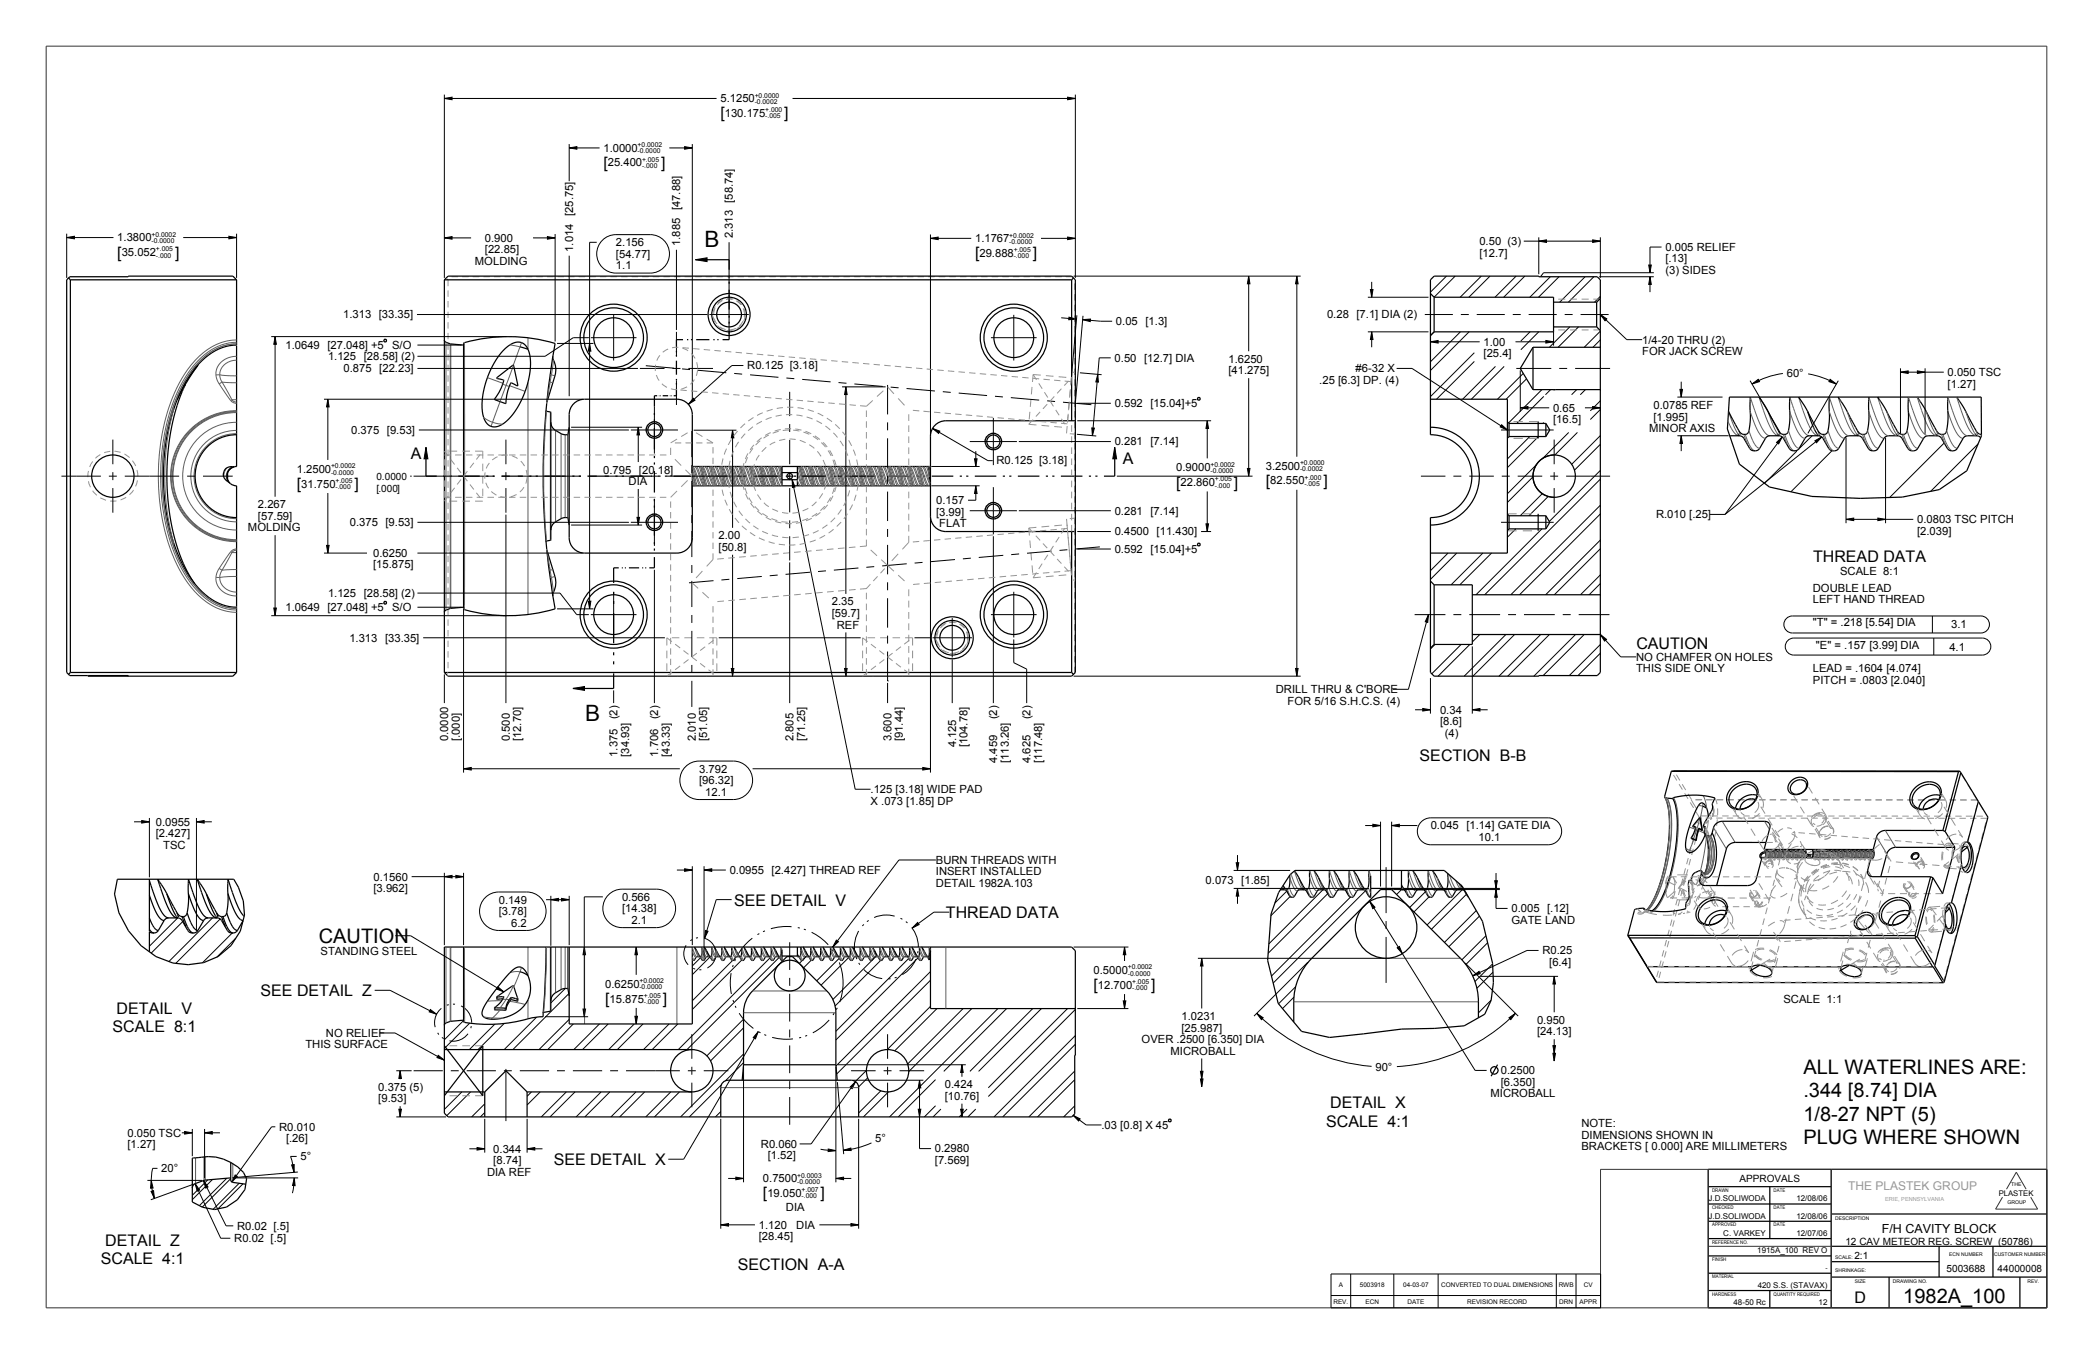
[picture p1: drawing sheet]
<svg xmlns="http://www.w3.org/2000/svg" width="864mm" height="559mm" viewBox="0 0 864 559" stroke-linecap="round" stroke-linejoin="round" font-family="sans-serif">
<defs><g id="words">
<g font-size="9.3">
<text x="290.7" y="101.8">B</text>
<text x="241.5" y="297.6">B</text>
</g>
<g font-size="8.3">
<text x="131.5" y="389.4">CAUTION</text>
<text x="744.1" y="443.4">ALL WATERLINES ARE:</text>
<text x="744.1" y="452.9">.344 [8.74] DIA</text>
<text x="744.1" y="462.4">1/8-27 NPT (5)</text>
<text x="744.1" y="472">PLUG WHERE SHOWN</text>
<text x="785.3" y="537.8">1982A_100</text>
</g>
<g font-size="6.6">
<text x="169.5" y="189.3">A</text>
<text x="463.2" y="191.5">A</text>
<text x="748.1" y="231.9">THREAD DATA</text>
<text x="675.2" y="267.8">CAUTION</text>
<text x="585.8" y="314.2">SECTION B-B</text>
<text x="302.9" y="373.8">SEE DETAIL V</text>
<text x="390.3" y="379">THREAD DATA</text>
<text x="107.5" y="411.2">SEE DETAIL Z</text>
<text x="48.1" y="418.5">DETAIL V</text>
<text x="46.5" y="426.1">SCALE 8:1</text>
<text x="548.8" y="457.4">DETAIL X</text>
<text x="547.2" y="465">SCALE 4:1</text>
<text x="228.5" y="481">SEE DETAIL X</text>
<text x="43.4" y="514.2">DETAIL Z</text>
<text x="41.6" y="521.8">SCALE 4:1</text>
<text x="304.4" y="524.3">SECTION A-A</text>
<text x="765.2" y="537.8">D</text>
</g>
<g font-size="6.5">
<text x="297.3" y="48.9">[</text>
<text x="323.6" y="48.9">]</text>
<text x="249" y="69.3">[</text>
<text x="272.8" y="69.3">]</text>
<text x="48.4" y="106.3">[</text>
<text x="72.2" y="106.3">]</text>
<text x="402.3" y="106.6">[</text>
<text x="426.1" y="106.6">]</text>
<text x="122.5" y="201.9">[</text>
<text x="146.3" y="201.9">]</text>
<text x="485.3" y="201.2">[</text>
<text x="509.1" y="201.2">]</text>
<text x="522.3" y="200.5">[</text>
<text x="546.1" y="200.5">]</text>
<text x="451.2" y="408.7">[</text>
<text x="475" y="408.7">]</text>
<text x="249.7" y="414.4">[</text>
<text x="273.5" y="414.4">]</text>
<text x="314.8" y="494.6">[</text>
<text x="338.6" y="494.6">]</text>
</g>
<text font-size="5.2" x="776.4" y="508.8">F/H CAVITY BLOCK</text>
<text font-size="5" fill="#989898" x="762.5" y="491">THE PLASTEK GROUP</text>
<g font-size="4.6">
<text x="297.3" y="42.2">5.1250</text>
<text x="299.1" y="48.3">130.175</text>
<text x="249" y="62.6">1.0000</text>
<text x="250.8" y="68.7">25.400</text>
<text x="48.4" y="99.6">1.3800</text>
<text x="200.1" y="99.8">0.900</text>
<text x="254.2" y="101.6">2.156</text>
<text x="280.7" y="101.5" transform="rotate(-90 280.7 101.5)">1.885 [47.88]</text>
<text x="302.4" y="98.4" transform="rotate(-90 302.4 98.4)">2.313 [58.74]</text>
<text x="402.3" y="100">1.1767</text>
<text x="610.4" y="101.1">0.50 (3)</text>
<text x="50.2" y="105.7">35.052</text>
<text x="200.1" y="104.5">[22.85]</text>
<text x="236.4" y="103.9" transform="rotate(-90 236.4 103.9)">1.014 [25.75]</text>
<text x="254.2" y="106.4">[54.77]</text>
<text x="404.1" y="106">29.888</text>
<text x="610.4" y="105.9">[12.7]</text>
<text x="687.2" y="103.5">0.005 RELIEF</text>
<text x="196" y="109.3">MOLDING</text>
<text x="254.2" y="111.1">1.1</text>
<text x="687.2" y="108.3">[.13]</text>
<text x="687.2" y="113.1">(3) SIDES</text>
<text x="141.6" y="131.4">1.313 [33.35]</text>
<text x="547.5" y="131.1">0.28 [7.1] DIA (2)</text>
<text x="460.5" y="134.2">0.05 [1.3]</text>
<text x="612.1" y="142.6">1.00</text>
<text x="677.6" y="141.8">1/4-20 THRU (2)</text>
<text x="117.8" y="144">1.0649 [27.048] +5</text>
<text x="135.3" y="148.6">1.125 [28.58] (2)</text>
<text x="161.8" y="144">S/O</text>
<text x="459.9" y="149.3">0.50 [12.7] DIA</text>
<text x="506.9" y="149.7">1.6250</text>
<text x="612.1" y="147.4">[25.4]</text>
<text x="677.6" y="146.5">FOR JACK SCREW</text>
<text x="141.8" y="153.6">0.875 [22.23]</text>
<text x="308.3" y="152.4">R0.125 [3.18]</text>
<text x="506.9" y="154.5">[41.275]</text>
<text x="559.3" y="153.6">#6-32 X</text>
<text x="737.2" y="155.4">60°</text>
<text x="803.6" y="155.2">0.050 TSC</text>
<text x="544.4" y="158.4">.25 [6.3] DP. (4)</text>
<text x="803.6" y="159.9">[1.27]</text>
<text x="459.9" y="168">0.592 [15.04]+5</text>
<text x="640.8" y="169.9">0.65</text>
<text x="682.2" y="168.9">0.0785 REF</text>
<text x="682.2" y="173.7">[1.995]</text>
<text x="144.9" y="179">0.375 [9.53]</text>
<text x="640.8" y="174.7">[16.5]</text>
<text x="680.4" y="178.4">MINOR AXIS</text>
<text x="459.9" y="183.8">0.281 [7.14]</text>
<text x="411.2" y="191.7">R0.125 [3.18]</text>
<text x="122.5" y="195.2">1.2500</text>
<text x="248.9" y="195.5">0.795 [20.18]</text>
<text x="485.3" y="194.6">0.9000</text>
<text x="522.3" y="193.9">3.2500</text>
<text x="124.3" y="201.3">31.750</text>
<text x="259.4" y="200.2">DIA</text>
<text x="487.1" y="200.6">22.860</text>
<text x="524.1" y="199.9">82.550</text>
<text x="106.4" y="209.8">2.267</text>
<text x="386.3" y="208">0.157</text>
<text x="106.4" y="214.5">[57.59]</text>
<text x="386.3" y="212.8">[3.99]</text>
<text x="459.9" y="212.4">0.281 [7.14]</text>
<text x="683.3" y="213.9">R.010 [.25]</text>
<text x="791" y="215.9">0.0803 TSC PITCH</text>
<text x="102.3" y="219.3">MOLDING</text>
<text x="144.3" y="217.1">0.375 [9.53]</text>
<text x="387.5" y="217.6">FLAT</text>
<text x="459.9" y="221">0.4500 [11.430]</text>
<text x="791" y="220.7">[2.039]</text>
<text x="296.5" y="222.6">2.00</text>
<text x="296.5" y="227.4">[50.8]</text>
<text x="153.9" y="229.8">0.6250</text>
<text x="459.9" y="228.2">0.592 [15.04]+5</text>
<text x="153.9" y="234.6">[15.875]</text>
<text x="759.3" y="237.1">SCALE 8:1</text>
<text x="748" y="244.2">DOUBLE LEAD</text>
<text x="135.3" y="246.4">1.125 [28.58] (2)</text>
<text x="343.2" y="249.9">2.35</text>
<text x="748" y="248.9">LEFT HAND THREAD</text>
<text x="117.8" y="252.2">1.0649 [27.048] +5</text>
<text x="161.8" y="252.2">S/O</text>
<text x="343.2" y="254.6">[59.7]</text>
<text x="345.3" y="259.4">REF</text>
<text x="748" y="258.5">&quot;T&quot; = .218 [5.54] DIA</text>
<text x="805.1" y="259.4">3.1</text>
<text x="144.1" y="264.8">1.313 [33.35]</text>
<text x="749.3" y="268">&quot;E&quot; = .157 [3.99] DIA</text>
<text x="804.3" y="268.6">4.1</text>
<text x="675.1" y="272.7">NO CHAMFER ON HOLES</text>
<text x="675.1" y="277.5">THIS SIDE ONLY</text>
<text x="748" y="277.5">LEAD = .1604 [4.074]</text>
<text x="526.4" y="286.1">DRILL THRU &amp; C'BORE</text>
<text x="748" y="282.3">PITCH = .0803 [2.040]</text>
<text x="531.3" y="290.8">FOR 5/16 S.H.C.S. (4)</text>
<text x="254.8" y="296.9" transform="rotate(-90 254.8 296.9)">(2)</text>
<text x="271.6" y="296.9" transform="rotate(-90 271.6 296.9)">(2)</text>
<text x="411.5" y="296.9" transform="rotate(-90 411.5 296.9)">(2)</text>
<text x="425.2" y="296.9" transform="rotate(-90 425.2 296.9)">(2)</text>
<text x="594.2" y="294.5">0.34</text>
<text x="594.2" y="299.3">[8.6]</text>
<text x="184.9" y="305.9" transform="rotate(-90 184.9 305.9)">0.0000</text>
<text x="189.7" y="305.9" transform="rotate(-90 189.7 305.9)">[.000]</text>
<text x="210.3" y="305.9" transform="rotate(-90 210.3 305.9)">0.500</text>
<text x="215.1" y="305.9" transform="rotate(-90 215.1 305.9)">[12.70]</text>
<text x="287" y="305.9" transform="rotate(-90 287 305.9)">2.010</text>
<text x="291.8" y="305.9" transform="rotate(-90 291.8 305.9)">[51.05]</text>
<text x="327.4" y="305.9" transform="rotate(-90 327.4 305.9)">2.805</text>
<text x="332.2" y="305.9" transform="rotate(-90 332.2 305.9)">[71.25]</text>
<text x="367.8" y="305.9" transform="rotate(-90 367.8 305.9)">3.600</text>
<text x="372.6" y="305.9" transform="rotate(-90 372.6 305.9)">[91.44]</text>
<text x="596.1" y="304">(4)</text>
<text x="394.5" y="308.5" transform="rotate(-90 394.5 308.5)">4.125</text>
<text x="399.3" y="308.5" transform="rotate(-90 399.3 308.5)">[104.78]</text>
<text x="254.8" y="312.3" transform="rotate(-90 254.8 312.3)">1.375</text>
<text x="259.6" y="312.3" transform="rotate(-90 259.6 312.3)">[34.93]</text>
<text x="271.6" y="312.3" transform="rotate(-90 271.6 312.3)">1.706</text>
<text x="276.4" y="312.3" transform="rotate(-90 276.4 312.3)">[43.33]</text>
<text x="411.5" y="314.9" transform="rotate(-90 411.5 314.9)">4.459</text>
<text x="416.2" y="314.9" transform="rotate(-90 416.2 314.9)">[113.26]</text>
<text x="425.2" y="314.9" transform="rotate(-90 425.2 314.9)">4.625</text>
<text x="430" y="314.9" transform="rotate(-90 430 314.9)">[117.48]</text>
<text x="288.5" y="318.9">3.792</text>
<text x="288.5" y="323.6">[96.32]</text>
<text x="291" y="328.4">12.1</text>
<text x="359.2" y="327.3">.125 [3.18] WIDE PAD</text>
<text x="359.2" y="332.1">X .073 [1.85] DP</text>
<text x="64.3" y="340.8">0.0955</text>
<text x="64.3" y="345.5">[2.427]</text>
<text x="590.3" y="342.3">0.045 [1.14] GATE DIA</text>
<text x="610.1" y="347.1">10.1</text>
<text x="67.4" y="350.3">TSC</text>
<text x="386.2" y="356.5">BURN THREADS WITH</text>
<text x="154.1" y="363.4">0.1560</text>
<text x="301.1" y="360.7">0.0955 [2.427] THREAD REF</text>
<text x="386.2" y="361.3">INSERT INSTALLED</text>
<text x="497.5" y="364.7">0.073 [1.85]</text>
<text x="154.1" y="368.2">[3.962]</text>
<text x="256.6" y="371.7">0.566</text>
<text x="386.2" y="366">DETAIL 1982A.103</text>
<text x="205.8" y="372.9">0.149</text>
<text x="205.8" y="377.7">[3.78]</text>
<text x="256.7" y="376.5">[14.38]</text>
<text x="623.6" y="376.5">0.005 [.12]</text>
<text x="211" y="382.4">6.2</text>
<text x="260.5" y="381.2">2.1</text>
<text x="623.6" y="381.3">GATE LAND</text>
<text x="132.3" y="394.3">STANDING STEEL</text>
<text x="636.4" y="393.8">R0.25</text>
<text x="639.2" y="398.6">[6.4]</text>
<text x="249.7" y="407.7">0.6250</text>
<text x="451.2" y="402">0.5000</text>
<text x="251.5" y="413.8">15.875</text>
<text x="453" y="408">12.700</text>
<text x="735.9" y="413.8">SCALE 1:1</text>
<text x="487.5" y="421">1.0231</text>
<text x="487.5" y="425.7">[25.987]</text>
<text x="634.2" y="422.5">0.950</text>
<text x="134.5" y="427.9">NO RELIEF</text>
<text x="471" y="430.5">OVER .2500 [6.350] DIA</text>
<text x="634.2" y="427.3">[24.13]</text>
<text x="126" y="432.7">THIS SURFACE</text>
<text x="483" y="435.3">MICROBALL</text>
<text x="567.5" y="441.9">90°</text>
<text x="619.2" y="443.4">0.2500</text>
<text x="389.8" y="449.2">0.424</text>
<text x="619.2" y="448.1">[6.350]</text>
<text x="156.1" y="450.2">0.375 (5)</text>
<text x="156.1" y="454.9">[9.53]</text>
<text x="389.8" y="453.9">[10.76]</text>
<text x="615" y="452.9">MICROBALL</text>
<text x="115.2" y="466.6">R0.010</text>
<text x="454.5" y="465.9">.03 [0.8] X 45</text>
<text x="652.5" y="465.2">NOTE:</text>
<text x="52.6" y="469.1">0.050 TSC</text>
<text x="52.6" y="473.9">[1.27]</text>
<text x="118" y="471.4">[.26]</text>
<text x="314" y="473.7">R0.060</text>
<text x="361.2" y="471.2">5°</text>
<text x="652.5" y="470">DIMENSIONS SHOWN IN</text>
<text x="124" y="478.8">5°</text>
<text x="203.6" y="475.7">0.344</text>
<text x="316.8" y="478.4">[1.52]</text>
<text x="385.8" y="475.6">0.2980</text>
<text x="652.5" y="474.7">BRACKETS [ 0.000] ARE MILLIMETERS</text>
<text x="66.6" y="483.8">20°</text>
<text x="201" y="485.2">DIA REF</text>
<text x="203.6" y="480.5">[8.74]</text>
<text x="385.8" y="480.4">[7.569]</text>
<text x="314.8" y="487.9">0.7500</text>
<text x="316.6" y="494">19.050</text>
<text x="324.3" y="499.7">DIA</text>
<text x="97.8" y="507.5">R0.02 [.5]</text>
<text x="313.1" y="507.1">1.120</text>
<text x="328.5" y="507.1">DIA</text>
<text x="96.6" y="512.6">R0.02 [.5]</text>
<text x="313.1" y="511.8">[28.45]</text>
</g>
<g font-size="4.1">
<text x="155.3" y="198.1">0.0000</text>
<text x="155.3" y="202.9">[.000]</text>
<text x="717.7" y="487.8">APPROVALS</text>
<text x="761.5" y="513.7">12 CAV METEOR REG. SCREW (50786)</text>
<text x="765.2" y="519.5">2:1</text>
<text x="803.2" y="525.1">5003688</text>
<text x="824.3" y="525.1">44000008</text>
</g>
<g font-size="3.3">
<text x="705" y="495.9">J.D.SOLIWODA</text>
<text x="741.2" y="495.9">12/08/06</text>
<text x="705" y="503">J.D.SOLIWODA</text>
<text x="741.2" y="503">12/08/06</text>
<text x="711" y="510.1">C. VARKEY</text>
<text x="741.2" y="510.1">12/07/06</text>
<text x="725.1" y="517.3">1915A_100 REV O</text>
<text x="725.2" y="531.6">420 S.S. (STAVAX)</text>
<text x="715.3" y="538.7">48-50 Rc</text>
<text x="750.4" y="538.7">12</text>
</g>
<text font-size="3.2" x="824.7" y="493.7">PLASTEK</text>
<g font-size="2.8">
<text x="311.4" y="40.3">+0.0000</text>
<text x="311.4" y="42.9">-0.0002</text>
<text x="315.8" y="46.4">+.000</text>
<text x="315.8" y="48.9">-.005</text>
<text x="263.1" y="60.7">+0.0002</text>
<text x="263.1" y="63.3">-0.0000</text>
<text x="264.9" y="66.8">+.005</text>
<text x="264.9" y="69.3">-.000</text>
<text x="62.5" y="97.7">+0.0002</text>
<text x="62.5" y="100.3">-0.0000</text>
<text x="416.5" y="98.1">+0.0002</text>
<text x="416.5" y="100.6">-0.0000</text>
<text x="64.3" y="103.8">+.005</text>
<text x="64.3" y="106.3">-.000</text>
<text x="418.3" y="104.1">+.005</text>
<text x="418.3" y="106.6">-.000</text>
<text x="536.4" y="192">+0.0000</text>
<text x="136.6" y="193.3">+0.0002</text>
<text x="136.6" y="195.9">-0.0000</text>
<text x="499.5" y="192.7">+0.0002</text>
<text x="499.5" y="195.2">-0.0000</text>
<text x="536.4" y="194.5">-0.0002</text>
<text x="138.4" y="199.3">+.005</text>
<text x="138.4" y="201.9">-.000</text>
<text x="501.3" y="198.7">+.005</text>
<text x="501.3" y="201.2">-.000</text>
<text x="538.2" y="198">+.000</text>
<text x="538.2" y="200.5">-.005</text>
<text x="465.3" y="400.1">+0.0002</text>
<text x="263.8" y="405.8">+0.0002</text>
<text x="465.3" y="402.6">-0.0000</text>
<text x="467.1" y="406.1">+.005</text>
<text x="263.8" y="408.4">-0.0000</text>
<text x="265.6" y="411.9">+.005</text>
<text x="467.1" y="408.7">-.000</text>
<text x="265.6" y="414.4">-.000</text>
<text x="328.9" y="486">+0.0003</text>
<text x="328.9" y="488.6">-0.0000</text>
<text x="330.7" y="492.1">+.007</text>
<text x="330.7" y="494.6">-.000</text>
</g>
<g font-size="2.6">
<text x="753.2" y="524.2">-</text>
<text x="552.4" y="531.2">A</text>
<text x="561.1" y="531.2">5003918</text>
<text x="579" y="531.2">04-03-07</text>
<text x="594.7" y="531.2">CONVERTED TO DUAL DIMENSIONS</text>
<text x="643.1" y="531.2">RWB</text>
<text x="653.5" y="531.2">CV</text>
<text x="550.2" y="538.2">REV.</text>
<text x="563.4" y="538.2">ECN</text>
<text x="580.7" y="538.2">DATE</text>
<text x="605.4" y="538.2">REVISION RECORD</text>
<text x="643.4" y="538.2">DRN</text>
<text x="651.8" y="538.2">APPR</text>
</g>
<text font-size="2.3" fill="#989898" x="777.8" y="495.7">ERIE, PENNSYLVANIA</text>
<g font-size="2.1">
<text x="706.4" y="491.8">DRAWN</text>
<text x="731.8" y="491.8">DATE</text>
<text x="829.9" y="489.6">THE</text>
<text x="828.3" y="497">GROUP</text>
<text x="706.4" y="499">CHECKED</text>
<text x="731.8" y="499">DATE</text>
<text x="757.2" y="503.4">DESCRIPTION</text>
<text x="706.4" y="506.1">APPROVED</text>
<text x="731.8" y="506.1">DATE</text>
<text x="706.4" y="513.2">REFERENCE NO.</text>
<text x="706.4" y="520.4">FINISH</text>
<text x="757.2" y="519.5">SCALE:</text>
<text x="804.3" y="518.3">ECN NUMBER</text>
<text x="822.8" y="518.3">CUSTOMER NUMBER</text>
<text x="706.4" y="527.5">MATERIAL</text>
<text x="757.2" y="525.1">SHRINKAGE:</text>
<text x="765.3" y="529.4">SIZE</text>
<text x="781" y="529.4">DRAWING NO.</text>
<text x="836.6" y="529.4">REV.</text>
<text x="706.4" y="534.7">HARDNESS</text>
<text x="731.8" y="534.7">QUANTITY REQUIRED</text>
</g>
</g></defs>
<g fill="#000">
<path d="M183.4 40.6l3.1-.5v1.1zM440.5 40.1l3.2 .5-3.2 .6zM234.9 61.1l3.1-.6v1.1zM282.5 60.5l3.2 .6-3.2 .5zM27.5 98l3.2-.5v1.1zM94.4 97.5l3.2 .5-3.2 .6zM183.4 98.2l3.1-.6v1.1zM225.9 97.6l3.1 .6-3.1 .5zM383.9 98.4l3.2-.6v1.1zM440.5 97.8l3.2 .6-3.2 .5zM634.9 99.5l3.2-.5v1.1zM657.1 99l3.2 .5-3.2 .6z"/>
<path d="M287 107.2l4.7-.8v1.6zM515.2 114l.6 3.1h-1.1zM535.1 114l.5 3.1h-1zM680.3 109.4h1l-.5 3.2zM680.8 114.2l.5 3.2h-1zM113.5 138.9l.5 3.2h-1zM441.1 130.9l3.1 .8-3.2 .3zM446.7 131.9l3.2-.2-.1 1zM565.4 119.5h1.1l-.5 3.2zM566 136.9l.5 3.2h-1.1zM660.3 129.8l2.7 1.8-.7 .8zM243.3 141.7l.5 3.2h-1.1z"/>
<path d="M349 159.7l.5 3.1h-1zM453 154.5l.2 3.2-1-.1zM590.2 141.1l3.2-.6v1.1zM637.8 140.5l3.2 .6-3.2 .5zM722.9 158.5l2.6-1.9 .5 .9zM755.1 156.6l2.6 1.9-3.1-1zM784.2 153.6l3.1-.5v1zM791.1 153.1l3.2 .5-3.2 .5zM135.3 164.8l.5 3.1h-1.1zM263.4 176.3l.5 3.2h-1.1zM286 164.4l.8 .8-2.8 1.7zM302.3 177.5l.5 3.2h-1.1z"/>
<path d="M384.8 176.8l3 1.1-.5 1zM450.5 176.6l1.1 .1-.9 3.1zM498.1 173.6l.6 3.2h-1.1zM619.6 175.3l2.4 2.2-3-1.3zM627.3 168.3l3.2-.5v1zM657.1 167.8l3.2 .5-3.2 .5zM693.2 160.7h1l-.5 3.2zM693.7 179.8l.5 3.2h-1zM175.8 184.6l.8 4.8h-1.6zM326.9 198l1.1 3-1 .2zM402.1 189.3h1.1l-.6 3.2zM459.9 184.6l.8 4.8h-1.5z"/>
<path d="M514.7 193.3h1.1l-.6 3.2zM733 182.6l2.4-2.3-1.5 2.9zM748.9 181.9l2.8-1.6-2.2 2.4zM262.8 213.5h1.1l-.5 3.2zM402.6 200.5l.6 3.2h-1.1zM497.6 216.2h1.1l-.6 3.2zM761.7 214.3l3.2-.5v1.1zM774.8 213.8l3.2 .5-3.2 .6zM134.7 225.1h1.1l-.5 3.2zM113 250.9h1l-.5 3.2zM242.7 248.1h1.1l-.5 3.2zM589.4 253.7l-.3 3.2-1-.3z"/>
<path d="M301.7 275.9h1.1l-.5 3.2zM348.5 275.9h1l-.5 3.2zM534.6 275.9h1l-.5 3.2zM660.3 261.9l2.6 2-.8 .7zM236.4 284.1l4.8-.8v1.6zM587 292.4l3.2 .5-3.2 .6zM607.5 292.9l3.2-.5v1.1zM191.3 317.3l3.1-.6v1.1zM380.7 316.7l3.2 .6-3.2 .5zM58.5 338.6l3.1 .6-3.1 .5zM81.1 339.2l3.1-.6v1.1zM282.5 358.5l3.2 .6-3.2 .5z"/>
<path d="M290.5 359.1l3.2-.6v1.1zM510.1 356.1h1l-.5 3.1zM566.5 340.2l3.1 .5-3.1 .5zM574.2 340.7l3.2-.5v1zM183.4 361.8l3.1-.5v1zM188.1 361.3l3.2 .5-3.2 .5zM227.3 371.3l3.2-.5v1zM231.7 370.8l3.2 .5-3.2 .5zM510.6 366.7l.5 3.1h-1zM565.2 372l2.1 2.4-.9 .6zM616.8 363.5h1l-.5 3.2zM617.3 367.1l.5 3.2h-1z"/>
<path d="M241.1 390.8l.5 3.2h-1.1zM262.5 390.8l.5 3.2h-1zM291.1 384l1 .3-1.4 2.9zM345.1 388l.8 .6-2.3 2.2zM378.6 380.7l.6 .9-2.8 1.4zM464 390.8l.5 3.2h-1zM495.9 395.5l.5 3.2h-1.1zM576.5 391.2l.9-.6 1.2 3zM177.6 416.6l2.6 2-3.1-1zM205.4 407.3l2.5 2.1-3-1.2zM240.5 416.4h1.1l-.5 3.2zM463.5 413.1h1l-.5 3.1z"/>
<path d="M518.5 418.2l2.7 1.8-.7 .8zM607.6 402.7l2.7-1.8 .4 1zM622.6 420l2.7-1.8-1.9 2.6zM641.3 402.9l.5 3.2h-1.1zM180.8 435.5l2.6 2-3.1-1zM262 419.4h1l-.5 3.2zM312.9 425.7l-1.2 3-.9-.5zM396.9 439.4l.5 3.2h-1zM640.7 434.7h1.1l-.5 3.2zM640.7 431.5h1.1l-.5 3.2zM165.1 441.9l.5 3.2h-1zM353 446.4l-1.4 2.9-.9-.6z"/>
<path d="M379.4 445.8l.5 3.2h-1zM495.3 445.3h1.1l-.5 3.2zM495.3 442.1h1.1l-.5 3.2zM76.2 467l3.2 .5-3.2 .6zM84.4 467.5l3.2-.5v1.1zM164.6 457.8h1l-.5 3.2zM196.8 473.6l3.2 .5-3.2 .6zM217.5 474.1l3.2-.5v1.1zM341.7 474.2l3.2 .7-3.2 .4zM348 474.7l3.1-.9 .1 1zM378.9 457.8h1l-.5 3.2zM396.4 457.8h1l-.5 3.2z"/>
<path d="M442.8 460.3l2.9 1.5-.7 .8zM62.4 487.2l.8 3.1-1.1 .1zM62.3 491.7l1.1-.3 .3 3.2zM80.5 488.5l1.8 2.6-.9 .5zM83.9 487.2l1.9 2.6-.9 .5zM97.1 484.9l.8 .6-2.3 2.3zM120.3 480.8l1.1-.2-.1 3.2zM121.4 486.1l.4 3.2h-1.1zM303.6 485.8l3.2 .5-3.2 .6zM344.9 486.3l3.2-.5v1.1zM297.4 505.5l3.2-.5v1zM351.1 505l3.2 .5-3.2 .5z"/>
</g>
<g fill="none" stroke="#000" stroke-width=".41">
<path d="M183.4 39v75.7M443.7 39v75.7M183.4 40.6l3.1-.5v1.1zM183.4 40.6h112.3M234.9 59.5v15.3M285.7 59.5v106.2M327 40.6h116.7M440.5 40.1l3.2 .5-3.2 .6zM234.9 61.1l3.1-.6v1.1zM234.9 61.1h12.5M276.2 61.1h9.5M282.5 60.5l3.2 .6-3.2 .5z"/>
<path d="M27.5 98l3.2-.5v1.1zM27.5 96.5v18.2M27.5 98h19.3M75.6 98h22M94.4 97.5l3.2 .5-3.2 .6zM97.6 96.5v18.2M183.4 98.2l3.1-.6v1.1zM183.4 98.2h11M219.9 98.2h9.1M225.9 97.6l3.1 .6-3.1 .5zM229 96.6v44.3M248.5 99.2l2.6-1.7 2-.6 15.2-.1a7.9 7.9 0 0 1 7.9 8 7.9 7.9 0 0 1-7.9 7.9h-14.1a7.9 7.9 0 0 1-7.4-4.9 7.9 7.9 0 0 1 1.7-8.6z"/>
<path d="M300.8 100v20.9M383.9 98.4l3.2-.6v1.1zM383.9 96.8v82.4M383.9 98.4h16.8M429.5 98.4h14.2M440.5 97.8l3.2 .6-3.2 .5zM628.7 99.5h31.6M634.9 99.5l3.2-.5v1.1zM634.9 97.9v15.3M657.1 99l3.2 .5-3.2 .6zM660.3 97.9v16.8M234.9 105.5v58"/>
<path d="M246.2 100h-2.9v151.3M279.1 103.1v33.1M287 107.2l4.7-.8v1.6zM443 114h93.7M515.2 114l.6 3.1h-1.1zM515.2 114v31M535.1 114l.5 3.1h-1zM535.1 114v74.5M565.4 119.5h1.1l-.5 3.2zM566 116.3v6.4M596.8 114l-6.6 6.6M600.4 114l-8.7 8.7"/>
<path d="M611.2 114l-8.7 8.7M614.8 114l-8.7 8.7M625.6 114l-8.7 8.7M629.2 114l-8.8 8.7M639.7 114.2l-8.5 8.5M643.3 114.2l-8.5 8.5M654.1 114.2l-10.5 10.5M657.6 114.2l-10.4 10.5M659.8 114.2h22.6M680.3 109.4h1l-.5 3.2zM680.8 114.2l.5 3.2h-1zM680.8 114.2v6.4"/>
<path d="M682.4 112.6h-45.5l-1.2 1.4M685.6 102h-4.8v10.6M111.9 138.9h97.1M113.5 138.9l.5 3.2h-1zM113.5 138.9v66.1M172.1 129.8h119.8M243 139.4h-6.5l-11.6 7.6h-52.7M437.9 131.2l6.3 .5M441.1 130.9l3.1 .8-3.2 .3zM444.3 130.1l-2.2 25.1M446.7 131.9l3.2-.2-.1 1zM446.7 131.9l7.4 .7h4.8"/>
<path d="M446.9 130.3l-3.1 35.3M564.4 136.9h25M564.4 122.7h25M566 136.9l.5 3.2h-1.1zM566 136.9v6.4M591.8 136.9l-1.6 1.6M602.6 136.9l-12.4 12.4M606.2 136.9l-16 16M631.3 136.9l-3.8 3.8M634.9 136.9l-7.4 7.4M641 137v5.6M647.7 134.9l-8.4 8.4"/>
<path d="M651.3 134.9l-8.4 8.4M660.3 129.8l2.7 1.8-.7 .8zM660.3 122.3l-2.4 2.4M660.3 136.7l-6.6 6.6M660.3 129.8l10.9 10.4h6.4M172.2 152.1h91M172.2 142.4h18.3M229.8 141.7h15.1M243.3 141.7l.5 3.2h-1.1zM306.7 150.9h-4.7l-18 16M347.4 159.7h18M349 159.7l.5 3.1h-1z"/>
<path d="M349 159.7v85.4M445.6 153.9l8.9 .7M453 154.5l.2 3.2-1-.1zM458.3 147.7h-4.7l-2.9 32.1M515.2 156.1v40.4M576.3 152h6.3l39.4 25.5M590.2 141.1l3.2-.6v1.1zM590.2 141.1h20.3M608.3 145.6l-18.1 18.1M608.3 149.2l-15.6 15.6M617 151.2l-13.5 13.6M620.6 151.2l-13.5 13.6"/>
<path d="M625.3 141.1h15.7M627.3 152.9v17M628.5 154.1l-10.6 10.7M629.9 156.4l-8.4 8.4M637.8 140.5l3.2 .6-3.2 .5zM660.3 140.3l-3 3M693.7 157.5v6.4M722.1 157.1l12.4 21.5M722.9 158.5l2.6-1.9 .5 .9zM735.6 154.1l-6.5 1.6-6.2 2.8M746.1 154.3l5.4 1.4 6.2 2.8M755.1 156.6l2.6 1.9-3.1-1z"/>
<path d="M758.5 157.1l-12.5 21.7M784.2 153.6l3.1-.5v1zM784.2 152v27M784.2 153.6h17.8M791.1 153.1l3.2 .5-3.2 .5zM794.3 152v27M133.7 164.8h106.7M135.3 164.8l.5 3.1h-1.1zM135.3 164.8v25M172.8 177.5h86.7M235.6 176.3h29.3M263.4 176.3l.5 3.2h-1.1z"/>
<path d="M263.4 176.3v14.4M286 164.4l.8 .8-2.8 1.7zM286.3 177.5h17.6M302.3 177.5l.5 3.2h-1.1zM302.3 177.5v40.3M384.8 176.8l3 1.1-.5 1zM384.8 176.8l22.8 13.3h2M444.3 179.2l8 .7M444.5 173.6h55.2M444.5 166.4h13.9M450.5 176.6l1.1 .1-.9 3.1zM498.1 173.6l.6 3.2h-1.1z"/>
<path d="M498.1 173.6v15.6M619.6 175.3l2.4 2.2-3-1.3zM627.3 168.3l3.2-.5v1zM627.3 168.3h11.9M636.2 160.8l-13.8 13.8M637 163.6l-11.2 11.2M637 174.4l-.4 .4M639.8 160.8l-2.1 2.1M647.3 178.5l-10.7 10.6M650.6 160.8l-2.1 2.1M650.9 178.5l-9.4 9.3M654 168.3h6.3"/>
<path d="M654.2 160.8l-2.1 2.1M657.1 167.8l3.2 .5-3.2 .5zM660.3 165.4l-4.1 4.1M660.3 169l-4.1 4.1M660.3 179.8l-11.8 11.8M692.1 179.8h21.1M692.1 163.9h18.6M693.2 160.7h1l-.5 3.2zM693.7 179.8l.5 3.2h-1zM693.7 179.8v6.4M747.7 179.8l-5.5 5.5M169.2 196.5h.7"/>
<path d="M175.8 184.6l.8 4.8h-1.6zM326.9 198l1.1 3-1 .2zM326.9 198l26 127.7h6.3M384.3 192.5h19.9M402.1 189.3h1.1l-.6 3.2zM402.6 186.2v6.3M420.4 182.2h38M459.9 184.6l.8 4.8h-1.5zM460.8 196.5h56M514.7 193.3h1.1l-.6 3.2zM631.2 180.2l-9.2 9.2M632.5 196.8l-10.5 10.6"/>
<path d="M633.9 191.9l-11.9 11.9M634.8 180.2l-12.8 12.8M660.3 183.4l-10.6 10.6M660.3 194.2l-21 21M660.3 197.7l-47.7 47.8M733 182.6l2.4-2.3-1.5 2.9zM735.4 180.3l-23.6 32M741.4 186.2l-13.3 13.3M748.9 181.9l2.8-1.6-2.2 2.4zM751.7 180.3l-39.9 32M755.9 186l-16.9 17M761.6 180.3l-.4 .4"/>
<path d="M761.7 180.6v35.3M778 180.6v35.3M802.2 182.8l-22.5 22.5M816.2 183.2l-19.6 19.6M135.3 203.5v24.8M172.2 215.6h87.3M208.8 212.4v77.8M235.6 216.7h29.3M262.8 213.5h1.1l-.5 3.2zM263.4 201.8v14.9M383.9 213.8v105.1M384.3 200.5h19.9"/>
<path d="M402.6 200.5l.6 3.2h-1.1zM402.6 200.5v5.9h-3.2M420.4 210.8h38M444.5 219.4h13.9M495.6 219.4h4.1M497.6 216.2h1.1l-.6 3.2zM498.1 202.8v16.6M535.1 202.1v77M625.4 218.3l-3.4 3.4M636.2 218.3l-27.2 27.2M636.4 203.7l-9.1 9.2M638.8 204.9l-8 8"/>
<path d="M660.3 208.5l-36.9 37M660.3 212.1l-33.3 33.4M705.4 212.3h6.4M761.7 214.3l3.2-.5v1.1zM761.7 214.3h27.7M774.8 213.8l3.2 .5-3.2 .6zM113.5 220.9v33.2M133.7 228.3h17.7M134.7 225.1h1.1l-.5 3.2zM172.2 228.3h68.2M270 235.1v55.1M302.3 229v50.1"/>
<path d="M325.8 232.1v58.1M409.9 221.3v68.9M444.5 226.6h13.9M597.5 228.3l-7.3 7.2M601.1 228.3l-10.9 10.8M611.8 228.3l-13 13.1M615.4 228.3l-13.1 13.1M660.3 222.9l-22.5 22.6M660.3 226.5l-19 19M660.3 237.3l-8.2 8.2M111.9 254.1h97.1M113 250.9h1l-.5 3.2z"/>
<path d="M172.2 244.8h58.9l6.9 8.9h5M172.2 250.6h18.3M191.3 251.4v67.5M229.8 251.3h15.1M242.7 248.1h1.1l-.5 3.2zM589.4 253.7l-.3 3.2-1-.3zM589.4 253.7l-8.3 30.8h-6.3M660.3 240.9l-4.6 4.6M737.1 255.2l1.1-.7 1.4-.3h77.8a3.5 3.5 0 0 1 3.5 3.5 3.5 3.5 0 0 1-3.5 3.5h-77.8a3.5 3.5 0 0 1-3.3-2.1 3.5 3.5 0 0 1 .8-3.9zM797.3 254.2v7M174.6 263.2h99.8M183.4 278.3v11.9"/>
<path d="M296.6 263.2h58.5M301.7 275.9h1.1l-.5 3.2zM348.5 275.9h1l-.5 3.2zM349 261v18.1M377.3 263.2h6.7M392.9 272.1v18.1M418.3 263.9v9.6l5.3 2.6v14.1M443 279.1h93.7M534.6 275.9h1l-.5 3.2zM590.2 279.9v14.6M592.1 266l-1.9 1.8M602.9 266l-12.1 12.1"/>
<path d="M606.5 266l-13.1 13.1M607.5 266.8v27.7M610.6 261.9l-3.1 3M621.3 261.9l-17.1 17.2M624.9 261.9l-17.2 17.2M635.7 261.9l-17.2 17.2M639.3 261.9l-17.2 17.2M650.1 261.9l-17.2 17.2M653.7 261.9l-17 16.9M660.3 261.9l2.6 2-.8 .7zM660.3 266l-12.8 12.8M660.3 269.6l-9.2 9.2"/>
<path d="M660.3 261.9l8.4 9.2h6.4M737.6 264.4l1.2-.8 1.3-.3h77.8a3.5 3.5 0 0 1 3.5 3.5 3.5 3.5 0 0 1-3.5 3.5h-77.8a3.5 3.5 0 0 1-3.2-2.1 3.5 3.5 0 0 1 .7-3.8zM797.9 263.3v7M236.4 284.1l4.8-.8v1.6zM253.2 284.9v5.3M366.2 281.8v8.4M583.9 292.9h6.3M587 292.4l3.2 .5-3.2 .6zM607.5 292.9l3.2-.5v1.1zM607.5 292.9h6.3M191.3 317.3l3.1-.6v1.1zM191.3 317.3h89.2"/>
<path d="M282.8 316.4l2.6-1.7 2-.5 15.2-.1a7.9 7.9 0 0 1 7.9 7.9 7.9 7.9 0 0 1-7.9 8h-14.1a7.9 7.9 0 0 1-7.4-4.9 7.9 7.9 0 0 1 1.7-8.7zM310.5 317.3h73.4M380.7 316.7l3.2 .6-3.2 .5zM55.3 339.2h6.3M58.5 338.6l3.1 .6-3.1 .5zM61.6 337.6v24.5M81.1 339.2l3.1-.6v1.1zM81.1 337.6v46.6M81.1 339.2h6.3M569.6 339.1v26.8M574.2 339.1v26.8M586.4 339.2l2.2-1.4 1.8-.3h48.4a5.6 5.6 0 0 1 5.6 5.6 5.6 5.6 0 0 1-5.6 5.5h-48.4a5.6 5.6 0 0 1-5.2-3.4 5.6 5.6 0 0 1 1.2-6z"/>
<path d="M279.3 359.1h6.4M282.5 358.5l3.2 .6-3.2 .5zM285.7 357.5v32.6M290.5 359.1l3.2-.6v1.1zM290.5 357.5v38.1M290.5 359.1h9M386.2 354.9h-15.3l-27.3 35.9M509 359.2h23.3M510.1 356.1h1l-.5 3.1zM510.6 352.9v6.3M563.3 340.7h6.3M566.5 340.2l3.1 .5-3.1 .5z"/>
<path d="M574.2 340.7l3.2-.5v1zM574.2 340.7h10.6M73.3 378.8l-11.7 11.7M87.7 378.8l-18 18M90.8 379.3l-18.3 18.3M169.8 361.8h21.5M183.4 361.8l3.1-.5v1zM183.4 360.2v29.9M188.1 361.3l3.2 .5-3.2 .5zM191.3 360.2v29.9M200.2 370.5l2.5-1.7 2-.6 12.7-.1a7.9 7.9 0 0 1 7.9 8 7.9 7.9 0 0 1-7.9 7.9h-11.6a7.9 7.9 0 0 1-7.3-4.9 7.9 7.9 0 0 1 1.7-8.6zM225.3 371.3h9.6"/>
<path d="M227.3 371.3l3.2-.5v1zM227.3 369.7v20.6M231.7 370.8l3.2 .5-3.2 .5zM234.9 369.7v20.4M248.7 370.1h-7.6v49.5M251.1 369.3l2.5-1.7 2-.6h15.2a7.9 7.9 0 0 1 8 7.9 7.9 7.9 0 0 1-8 7.9h-14.1a7.9 7.9 0 0 1-7.4-4.9 7.9 7.9 0 0 1 1.8-8.6zM301.9 371.3h-6.4l-4.8 15.9M391.7 376.4h-6.4l-8.9 6.6M509 366.7h55.8M510.6 366.7l.5 3.1h-1zM510.6 366.7v6.3M530.9 367.8l-4.8 4.9"/>
<path d="M532.3 370l-7.9 7.9M545.9 367.2l-22.4 22.3M547.8 368.8l-24.5 24.6M557.2 370.3l-32.6 32.5M563.4 367.6l-38.1 38.1M565.2 372l2.1 2.4-.9 .6zM565.2 372l43.5 69.8h4.7M575 367.1h43.9M575.2 366.7l-.7 .7M578.3 367.1l-2.1 2.1M579.1 366.7h39.8M588.1 368l-6.5 6.6"/>
<path d="M589.6 370.2l-6.2 6.1M603.3 367.2l-14.5 14.5M605.1 369.1l-14.5 14.4M609.1 375.8l-13.1 13.1M610.4 378.1l-12.6 12.6M616.8 363.5h1l-.5 3.2zM617.3 367.1l.5 3.2h-1zM617.3 367.1v7.8h4.7M617.3 360.3v6.4M75.4 380.4l-13 12.9M95.8 385l-12.3 12.3M97.3 387.2l-7.8 7.8"/>
<path d="M100.1 380.8l-.6 .6M163.1 386.2h6.3l38.5 23.2M241.1 390.8l.5 3.2h-1.1zM262.5 390.8l.5 3.2h-1zM262.5 390.8v11.5M289.1 395.2l-3.4 3.5M291.1 384l1 .3-1.4 2.9zM293 394.9l-7.3 7.3M302.3 396.4l-16.6 16.6M303.8 394.9l-.4 .4M306 396.2l-20.3 20.4M317.7 395.3l-37.8 37.9"/>
<path d="M321.6 395l-38.1 38.2M331 396.4l-1.2 1.2M332.6 394.8l-1 1M334.7 396.3l-3.1 3.1M345.1 388l.8 .6-2.3 2.2zM346.3 395.5l-9.3 9.3M350.2 395.2l-11.4 11.4M361.3 394.8l-17.6 17.7M363.4 396.4l-18.8 18.8M364.8 394.9l-.1 .2M374.9 395.6l-30 30M378.6 380.7l.6 .9-2.8 1.4z"/>
<path d="M378.8 395.3l-33.9 33.9M443 390.8h22.6M464 390.8l.5 3.2h-1zM464 390.8v5.8M494.3 395.5h76.8M495.9 395.5l.5 3.2h-1.1zM495.9 395.5v20.7M539.7 397.1l-22.3 22.2M576.5 391.2l.9-.6 1.2 3zM604.5 397.5l21.9 21.8M613.1 386.2l-9.9 9.9M613.8 389.1l-9 9"/>
<path d="M615.9 397.8l-7.3 7.3M634.8 392.3h-4.7l-22.5 10.4M154.6 408.7h6.4l19.2 9.9M177.6 416.6l2.6 2-3.1-1zM205.4 407.3l2.5 2.1-3-1.2zM221.4 419.8l-13.4 13.4M224.9 419.6h17.8M233.3 407.9l-6 6M234.7 410.1l-23.1 23.1M240.5 416.4h1.1l-.5 3.2zM262 419.4h1l-.5 3.2zM262.5 416v6.6"/>
<path d="M383.9 401l-39 38.9M383.9 404.6l-38.7 38.6M383.9 415.3l-17.8 17.9M386.6 416.2l-17.4 17.5M397.4 416.2l-22.9 22.9M401 416.2l-26 26.1M411.7 416.2l-44.7 44.8M415.3 416.2l-25.9 26M426.1 416.2l-25.9 26M429.7 416.2l-25.9 26M440.5 416.2l-32.7 32.7M443.7 416.6l-35.9 35.9"/>
<path d="M444.5 416.2h21.1M463.5 413.1h1l-.5 3.1zM464 410.3v5.9M518.5 418.2l2.7 1.8-.7 .8zM518.5 418.2a75.5 75.5 0 0 0 47.4 21.9M533.9 411.5l-4.7 4.7M534.6 407.2l-7.1 7.1M607.6 402.7l2.7-1.8 .4 1zM610.8 402.9h32.1M615.3 412.8l-5.3 5.2M616 401.2l-6.6 6.7M625.3 418.2a75.5 75.5 0 0 1-48.9 22"/>
<path d="M641.3 402.9l.5 3.2h-1.1zM641.3 402.9v14.9M156.6 426.3h6.4l20.4 11.2M180.8 435.5l2.6 2-3.1-1zM191.3 421.2l-7.9 7.9M193.8 422.3l-10.4 10.4M204.1 422.7l-10.4 10.5M208 422.4l-10.7 10.8M234.9 420.7l-12.5 12.5M236.6 422.6l-10.6 10.6M247.3 422.6l-10.5 10.6M250.9 422.6l-10.5 10.6"/>
<path d="M261.7 422.6l-10.6 10.6M265.3 422.6l-10.6 10.6M276.1 422.6l-10.6 10.6M279.7 422.6l-10.6 10.6M306.8 420.6l-15.1 15.2M306.8 424.2l-13.6 13.6M306.8 435l-26 26M306.8 438.6l-7.4 7.4M312.9 425.7l-1.2 3-.9-.5zM312.9 425.7l-30.8 52.7h-6.4M345.7 439.4h52.8M396.9 439.4l.5 3.2h-1z"/>
<path d="M396.9 439.4v5M443.7 427.4l-33.6 33.6M443.7 431l-30 30M495.9 436.8v11.7M622.6 420l2.7-1.8-1.9 2.6zM640.7 434.7h1.1l-.5 3.2zM640.7 431.5h1.1l-.5 3.2zM641.3 428.9v9M163.5 441.9h6.4M164.6 457.8h1l-.5 3.2zM165.1 441.9l.5 3.2h-1zM165.1 441.9v3.5"/>
<path d="M165.1 456.5v4.5M190.6 450.6l-7.2 7.3M194.2 450.6l-9.8 9.8M200 455.6l-5.4 5.4M200 459.1l-1.8 1.9M219.3 450.6l-1.8 1.9M222.9 450.6l-5.4 5.4M233.7 450.6l-10.3 10.4M237.3 450.6l-10.4 10.4M248 450.6l-10.3 10.4M251.6 450.6l-10.3 10.4M262.4 450.6l-10.3 10.4"/>
<path d="M266 450.6l-10.3 10.4M276.8 450.6l-10.3 10.4M280.4 450.6l-10.3 10.4M297.4 458.8l-2.2 2.2M297.6 447.8l-13.2 13.2M306.8 440.2v47.7M344.9 440.2v47.7M345.5 446.6l2.6 29.7M352 445.8h29M353 446.4l-1.4 2.9-.9-.6zM353 446.4l-18.3 25.7h-4.8M357.5 441.8l-4.6 4.5"/>
<path d="M358 444.8l-3.7 3.8M363.4 450.2l-9.1 9.1M366.6 450.6l-10.3 10.4M378.9 457.8h1l-.5 3.2zM379.4 445.8l.5 3.2h-1zM379.4 445.8v28.2h4.8M386 445.6l-15.4 15.4M386 456.3l-4.6 4.7M388.2 457.7l-3.2 3.3M396.4 457.8h1l-.5 3.2zM396.9 455.5v5.5M399 457.7l-3.2 3.3"/>
<path d="M402.6 457.7l-3.2 3.3M443.4 442l-18.9 19M443.4 445.6l-15.3 15.4M443.4 456.4l-4.5 4.6M495.3 445.3h1.1l-.5 3.2zM495.3 442.1h1.1l-.5 3.2zM75 467.5h4.4M76.2 467l3.2 .5-3.2 .6zM79.4 465.9v11.3M84.4 467.5l3.2-.5v1.1zM84.4 465.9v20.4M84.4 467.5h6.4"/>
<path d="M113.6 465h-1.5l-16.5 22.8M122.4 477.3h-2.5l.9 3.2 .5 3.3M163.5 461h20.6M193.7 474.1h6.3M196.8 473.6l3.2 .5-3.2 .6zM200 461.7v14M217.5 474.1l3.2-.5v1.1zM217.5 461.7v14M217.5 474.1h6.3M297.4 461.7v45.4M338.6 474.3l6.3 .6M341.7 474.2l3.2 .7-3.2 .4z"/>
<path d="M348 474.7l3.1-.9 .1 1zM354.3 461.7v45.4M359.6 471.7l-6.2 2.1-5.4 .9M442.8 460.3l2.9 1.5-.7 .8zM442.8 460.3l5.4 4h6.3M60.8 487.2h22.6M62.3 491.7l1.1-.3 .3 3.2zM62.4 487.2l.8 3.1-1.1 .1zM65 482.2h-2a21.8 21.8 0 0 0 .7 12.4M79.9 488.7l-17.7 6.4M80.5 488.5l1.8 2.6-.9 .5zM80.5 488.5l10.6 22.5h3.9"/>
<path d="M83.9 487.2l1.9 2.6-.9 .5zM83.9 487.2l9.4 18.7h3M85.7 487l-6.3 6.3M87.7 486.8l-8.3 8.3M93.6 486.3l-11.3 11.3M95.2 486.4l-11.7 11.8M96 486.1h27M97.1 484.9l.8 .6-2.3 2.3zM98.7 488.3l-10.8 10.8M100.3 488.6l-10.4 10.3M120.3 480.8l1.1-.2-.1 3.2zM121.4 486.1l.4 3.2h-1.1z"/>
<path d="M121.4 486.1l-.7 6.3M122.9 483.7l-26.9 2.4M300.4 486.3h6.4M303.6 485.8l3.2 .5-3.2 .6zM344.9 486.3l3.2-.5v1.1zM344.9 486.3h6.3M297.4 505.5l3.2-.5v1zM297.4 505.5h14.1M338.1 505.5h16.2M351.1 505l3.2 .5-3.2 .5zM549.2 525.8h111.2v13.9h-111.2zM549.2 534.7h111.2"/>
<path d="M557.3 525.8v13.9M575.1 525.8v13.9M593.4 525.8v13.9M642.2 525.8v13.9M650.3 525.8v13.9"/>
</g>
<g fill="none" stroke="#000" stroke-width=".51">
<path d="M28.3 114.7l.7 .8M29 115.5h68.6M29 115.5v162M97.6 115.5v26.9a21.8 21.8 0 0 0-16.8 9.1 66.1 66.1 0 0 0-12.8 34.5 85 85 0 0 0 8.3 48.8 29.9 29.9 0 0 0 15.5 14.8l2.9 .7 2.9 .3v26.9M97.6 115.5l-1.5-1.5-67.3 .2-1.3 1.3v162l1.3 1.3h24.1v.3M183.4 115.5l1.5-1.5h257.3l1.5 1.5v162l-1.5 1.6h-257.3l-1.5-1.6M183.4 115.5v162M183.4 115.5h258.8M287 107.2h13.9v4.1M300.9 113.8v.8M300.9 116.3v.8M300.9 119.6v8.2"/>
<path d="M442.2 115.5v58.1M442.9 114.7l-.7 .8M590.2 115.5l1.5-1.5 67.4 .2 1.2 1.3v162l-1.2 1.3-67.4 .3-1.5-1.6v-63.9a17.1 17.1 0 0 0 17.1-17.1 17.1 17.1 0 0 0-17.1-17.1zM300.9 130.3v.8M300.9 132.8v.8M300.9 136.1v4.1h-2.8M590.2 121.1l1.5 1.6M591.7 136.9l-1.5 1.6M591.7 122.7v14.2M591.7 122.7h49.3v14.2h-49.3M641 134.9h17.8M641 124.7h17.8"/>
<path d="M658.8 134.9l1.5 1.5M658.8 124.7v10.2M660.3 123.2l-1.5 1.5M76.1 159.2h.1M76.2 159.2h.1M76.5 158.6l-.3 .6M76.5 158.6l-.3 .8a98.9 98.9 0 0 0-3.4 65.2 56.1 56.1 0 0 0 7.4 16.1M76.7 158.1l-.2 .5M76.8 158l-3.7 7M76.8 158h.1M77.1 156.8l-.8 1.4M77.1 156.8h.1"/>
<path d="M81.5 150.9l-1.7 2M81.5 150.9h.1M81.5 150.7h.2M81.6 150.9l-4.8 7.2M81.6 150.8l-.1 .1M81.7 150.7l-.1 .1M97.6 142.6v49.9h-.3M158.7 140l.7 .3-.2 .8-.8-.3zM183.4 140.3l.3 .8 2.2 .8 5.4 .5M205.1 155.8l6.7-5.1 1.8 8.4-.3 .1-2.3-1.2a8.4 8.4 0 0 0-2 5.5l-.5 3-4.3-1.5-.1-.4a17.5 17.5 0 0 0 3.7-7.7l-2.6-.6zM208 144.3l2.4-2a4.8 4.8 0 0 1 5-.8 4.8 4.8 0 0 1 3 4.1 32.9 32.9 0 0 1-3.3 19.7 19.8 19.8 0 0 1-9.3 10.5 4.5 4.5 0 0 1-6.2-3.5 31.4 31.4 0 0 1 4.3-22.5l1.9-2.9zM214.5 143.1l3.4 1"/>
<path d="M228.1 147v.9a9.8 9.8 0 0 1 .9 7.2l-3.3 10.9a296.2 296.2 0 0 0 0 61.1l3.3 10.8a9.8 9.8 0 0 1-.9 7.2v.9M279.1 144.8v.6M279.1 146.5v.6M279.1 148.9v5.7M279.1 156.4v.6M279.1 158.1v.6M281.8 140.2h-2.7v2.9M283.5 140.2h.5M285.1 140.2h.5M287.3 140.2h5.4M294.3 140.2h.6M296 140.2h.5"/>
<path d="M632.5 143.3l-5.2 8.8 5.2 8.7M632.5 143.3v17.5M632.5 143.3h27.8M97.6 179.4a17.1 17.1 0 0 0-17.1 17.1 17.1 17.1 0 0 0 17.1 17.1M225.3 169.5l2 .8v52.4l-2 .9M225.6 165.8l1.6-12.8 1.8-11.3a65.1 65.1 0 0 0-37.7 0v109.6a64.8 64.8 0 0 0 37.7 0l-1.8-11.2-1.6-12.9M227.3 174.3l.7 2.2a7.7 7.7 0 0 0 3.5 2.5l1.3 .4h1.5l.6-3.1M236.7 166.6l.8-.6a6.3 6.3 0 0 1 3.7-1.2h38.1a6.4 6.4 0 0 1 6.4 6.3v50.8a6.4 6.4 0 0 1-6.4 6.4h-38.1a6.3 6.3 0 0 1-6.3-6.4v-50.8a6.3 6.3 0 0 1 1.8-4.5zM270 170.4v.9M270 173.1v.9M270 176.6v8.9M271.2 163.3h-1.2v4.5"/>
<path d="M271.8 163.3h.3M272.5 163.3h.2M273.4 163.3h2.3M276.4 163.3h.2M277.1 163.3h.2M279.1 160.4v2.9h-1.1M443.7 173.6h-53.4a6.3 6.3 0 0 0-6.4 6.4v33a6.3 6.3 0 0 0 6.4 6.4h53.4M494.1 164.3l.8-.2 .3 .7-.8 .3zM590.2 176.3a20.2 20.2 0 0 1 20.2 20.2 20.2 20.2 0 0 1-20.2 20.2M590.2 164.8h31.8v63.5h-31.8M622 174.1l.6 .7M622.6 174.8v5.4"/>
<path d="M622.6 174.8h15.2M632.5 160.8h8.4M634.7 174v7M637.8 174.8l1.7 2.7-1.7 2.7M637.8 174.8v5.4M640.9 160.8h.8M641.7 160.8h18.6M713.2 169.8h.1M713.6 163.9h103.9l.1 16-6.1 14.4-11.3 7.8-15.3 3.1-17.3 .5-20-.8-17.5-3.9-12.4-9.5-5-14.5zM717 178.9v.1M717 179l.8 .8M717.6 179.8h.1"/>
<path d="M717.6 179.8l-3.9 .1M722.2 163.9l-.1 5.2a17.8 17.8 0 0 1-1.1 9.8l-1.7 .4-1.3-.8-4.8-8.7M725.8 163.9l3 4.5 5.3 9.8 1.4 1 1.1 .1 .8-.4a5.3 5.3 0 0 0 1-3.9l.1-11.1M733.3 178.9v.1M733.3 179l.8 .8M734 179.8h-3.7l-1.1 .3-.7 .8-2.4 4.1a2.59 2.59 0 0 1-4.2 0l-2.6-4.4-1.6-.8M734 179.8h.1M742.1 163.9l3.7 5.9M745.8 169.8l2.5 6.6 2 3.4M750.3 179.8h-3.6l-1.1 .3-.8 .8-2.4 4.1a2.59 2.59 0 0 1-4.2 0l-2.6-4.4-1.6-.8M750.3 179.8h.1M754.8 163.9l-.1 5.3a17.8 17.8 0 0 1-1 9.7l-1.8 .4-1.3-.8-4.8-8.7"/>
<path d="M758.4 163.9l3 4.5 5.3 9.8 1.4 1 1.8-.2a4.1 4.1 0 0 0 1-3.3l.2-11.8M765.9 178.9l.1 .1M766 179l.7 .8M774.7 163.9l3 4.5 5.2 9.6 1.1 1.1 1.4 .2a1.64 1.64 0 0 0 1.5-1.6 60 60 0 0 0 .5-12.1v-1.7M782.3 178.9l.7 .9M782.9 179.8h-3.6l-1.1 .3-.8 .8-2.4 4.1a2.59 2.59 0 0 1-4.2 0l-2.6-4.4-1.6-.8h-3.6l-1.1 .3-.8 .8-2.4 4.1a2.59 2.59 0 0 1-4.2 0l-2.6-4.4-1.6-.8M782.9 179.8h.1M791 163.9l3 4.5 5.3 9.8 1.4 1 1.8-.2a4.1 4.1 0 0 0 1-3.4l.2-11.7M798.6 178.9v.1M798.6 179l.7 .8M799.2 179.8h-3.6l-1.1 .3-.8 .8-2.4 4.1a2.59 2.59 0 0 1-4.1 0l-2.6-4.4-1.7-.8M799.2 179.8h.1"/>
<path d="M807.4 163.9l2.9 4.5 5.2 9.6 1 1 1.1 .3M814.9 178.9v.1M814.9 179l.8 .8M815.5 179.8h-3.6l-1.1 .3-.8 .8-2.4 4.1a2.59 2.59 0 0 1-4.1 0l-2.6-4.4-1.7-.8M815.5 179.8h.1M815.5 179.8l1.1 .3 .6 .6M96.7 192.6h-1.8l-1.5 .6-.8 1.1-.5 1.7 .3 1 1.1 1.4 2.1 1.6 2 .5v49.9M96.8 192.6a4 4 0 0 0-1.9 6.8M97.5 192.5l-.8 .1M175.8 184.6v11.9h4.4M182.9 196.5h.9M185.5 196.5h.9"/>
<path d="M189.1 196.5h8.9M200.6 196.5h.9M203.3 196.5h.9M206.8 196.5h8.9M218.4 196.5h.9M221.1 196.5h.8M224.6 196.5h8.9M236.2 196.5h.8M238.8 196.5h.9M242.4 196.5h8.9M253.9 196.5h.9M256.6 196.5h.9"/>
<path d="M260.1 196.5h8.9M270 188.2v.9M270 190.8v.9M270 194.4v8.9M271.7 196.5h.9M274.3 196.5h.9M277.9 196.5h8.9M285.7 192.6v.1M285.7 192.5h36.6M285.7 192.7h.1M289.4 196.5h.9M289.7 192.5l.1 .2"/>
<path d="M289.8 192.7h.1M292.1 196.5h.9M293.7 192.5l.2 .2M293.9 192.7h.1M295.7 196.5h8.8M297.8 192.5l.2 .2M298 192.7h.1M301.9 192.5l.2 .2M302.1 192.7h.1M306 192.5l.1 .2M307.2 196.5h.9M309.9 196.5h.9"/>
<path d="M310 192.5l.2 .2M310.2 192.7h.1M313.4 196.5h8.9M314.1 192.5l.2 .2M314.3 192.7h.1M318.2 192.5l.2 .2M318.4 192.7h.1M325 196.5h.8M327.6 196.5h.9M330.4 192.5l.2 .2M330.5 192.5h53.4M330.6 192.7h.1"/>
<path d="M331.2 196.5h8.9M334.5 192.5l.2 .2M338.6 192.5l.2 .2M338.8 192.7h.1M342.7 192.5l.2 .2M342.7 196.5h.9M342.9 192.7h.1M345.4 196.5h.9M346.7 192.5l.2 .2M346.9 192.7h.1M348.9 196.5h8.9M350.8 192.5l.2 .2"/>
<path d="M351 192.7h.1M354.9 192.5l.2 .2M355.1 192.7h.1M359 192.5l.2 .2M359.2 192.7h.1M360.5 196.5h.9M363.1 192.5l.1 .2M363.1 196.5h.9M366.7 196.5h8.9M367.1 192.5l.2 .2M367.3 192.7h.1M371.2 192.5l.2 .2"/>
<path d="M371.4 192.7h.1M375.3 192.5l.2 .2M375.5 192.7h.1M378.2 196.5h.9M379.4 192.5l.2 .2M379.6 192.7h.1M380.9 196.5h.9M383.9 192.8v.3l-.5-.2v1l.5 6.3M384.5 196.5h8.8M396 196.5h.9M398.7 196.5h.9M402.2 196.5h8.9"/>
<path d="M413.8 196.5h.9M416.4 196.5h.9M420 196.5h8.9M431.5 196.5h.9M434.2 196.5h.9M437.7 196.5h8.9M449.3 196.5h.9M452 196.5h.8M459.9 184.6v11.9h-4.4M622.6 180.2l-.6 .6M622.6 180.2h15.2M641.3 187.8a8.7 8.7 0 0 0-8.8 8.7 8.7 8.7 0 0 0 8.8 8.7"/>
<path d="M234.9 216.7l-.6-3.1h-1.5l-1.3 .5a7.7 7.7 0 0 0-3.5 2.5l-.7 2.1M270 205.9v.9M270 208.6v.9M270 212.2v8.8M285.7 200.5h36.6M286.4 200.3l.1 .2M290.4 200.3h.1M290.4 200.3l.2 .2M294.5 200.3h.1M294.5 200.3l.2 .2M298.6 200.3h.1M298.6 200.3l.2 .2"/>
<path d="M302.7 200.3h.1M302.7 200.3l.1 .2M306.7 200.3l.2 .2M310.8 200.3h.1M310.8 200.3l.2 .2M314.9 200.3h.1M314.9 200.3l.2 .2M319 200.3h.1M319 200.3l.2 .2M330.5 200.5h53.4M331.2 200.3h.1M331.2 200.3l.2 .2"/>
<path d="M335.3 200.3l.2 .2M339.4 200.3h.1M339.4 200.3l.1 .2M343.4 200.3h.1M343.4 200.3l.2 .2M347.5 200.3h.1M347.5 200.3l.2 .2M351.6 200.3h.1M351.6 200.3l.2 .2M355.7 200.3h.1M355.7 200.3l.2 .2M359.7 200.3h.1"/>
<path d="M359.8 200.3l.1 .2M363.8 200.3h.1M363.8 200.3l.2 .2M367.9 200.3h.1M367.9 200.3l.2 .2M372 200.3h.1M372 200.3l.2 .2M376.1 200.3h.1M376.1 200.3l.2 .2M380.1 200.3h.1M380.1 200.3l.2 .2M442.2 219.4v58.1"/>
<path d="M622 212.2l.6 .7M622.6 218.3h15.2M622.6 212.9h15.2M622.6 212.9v5.4M622.6 218.3l-.6 .6M634.7 212.1v7M637.8 212.9l1.7 2.7-1.7 2.7M637.8 212.9v5.4M255.3 234.4h-2.1v6.2M256.6 234.4h.4M257.8 234.4h.4M259.5 234.4h4.2"/>
<path d="M265 234.4h.4M266.2 234.4h.5M270 223.7v.9M270 226.4v.9M270 229.9v4.5h-2.1M494.1 224.5l.8-.3 .3 .8-.8 .3zM590.2 239.8l1.5 1.6M158.4 248.5l.8-.3 .2 .8-.7 .3zM191.3 250.6l-5.4 .5-2.2 .8-.3 .8M253.2 244.3v1.3M253.2 248v1.3M253.2 253v12.5"/>
<path d="M591.7 241.4h15.8v24.6h-15.8M591.7 241.4v24.6M607.5 245.5h52.8M29 277.5h68.6M29 277.5l-.7 .8M97.6 277.5l-1.5 1.6h-59.9M183.4 277.5h258.8M253.2 277.9v6.2h-16.8M253.2 269.2v1.2M253.2 272.9v1.3M442.2 277.5l.7 .8M591.7 266l-1.5 1.5"/>
<path d="M607.5 261.9h52.8M689.6 318.3l-2.7 10.7M689.6 318.3l118.5 .1M808.1 318.4l-6.4 24.3M808.7 318.3l-.6 .1M808.7 318.3l-118-.2-1.1 .2M808.7 318.3l.4 .6M809.1 318.9l-6.5 24.3M809.1 318.9l11.1 18.4-18 67.9M686.9 329a34.8 34.8 0 0 1 1.6 17.9 69.1 69.1 0 0 1-7.7 27l-1.3 1.6M686.9 329l.9 .4 2.4 .2M690.2 329.6l.2-.3a32.8 32.8 0 0 1 17.2 0l-1.1 2.8a3.4 3.4 0 0 1-.4 2.8l-2.7 4.6-.5 1.5"/>
<path d="M690.2 329.6a33.4 33.4 0 0 1 1.5 17.3 70.2 70.2 0 0 1-7.2 25.7l-1.5 2.1-1.4 1.2M701.4 337.5l-2.9 3.5M701.4 337.5h.1M701.4 337.5l.1 .3M701.4 337.5l.2 .3M701.5 337.8l.7 4.6-1.3-.5-1.1 4.7-1.9-.7M701.6 337.8l.8 4.9-1.3-.5-1.2 4.6-2.1-.9M702.5 332.7l1.7 .9M704.2 333.6a2.07 2.07 0 0 0-2.7-2 38.8 38.8 0 0 0-6 17.9l.1 .6a1.88 1.88 0 0 0 1.2 1.8 1.88 1.88 0 0 0 2.1-.6l2.3-2.4 2.4-4.5M704.2 333.6l.7 3.4M714.5 325.1a7 7 0 0 1 9.9-.9 5.4 5.4 0 0 1-1.6 7.9 6.5 6.5 0 0 1-9.7-.1 5.5 5.5 0 0 1 1.4-6.9zM715.3 325.9a6 6 0 0 1 9.1-.4 6.1 6.1 0 0 1-5 8.2 4.4 4.4 0 0 1-5.3-1.6 4.4 4.4 0 0 1 .6-5.6z"/>
<path d="M739 322.4a4 4 0 0 1 6.8 .4 4.7 4.7 0 0 1-2.4 4.5 4.7 4.7 0 0 1-5.1-.4 3.4 3.4 0 0 1 .7-4.5zM739.8 323.1a3.4 3.4 0 0 1 5.3-.2 3.7 3.7 0 0 1-1.6 4.2 3.7 3.7 0 0 1-4.5-.4 2.88 2.88 0 0 1 .8-3.6zM790.1 325.2a7 7 0 0 1 9.9-1 5.4 5.4 0 0 1-1.6 8 6.5 6.5 0 0 1-9.7-.1 5.5 5.5 0 0 1 1.4-6.9zM790.9 326a6 6 0 0 1 9.1-.4 6.1 6.1 0 0 1-5 8.2 4.4 4.4 0 0 1-5.4-1.6 4.4 4.4 0 0 1 .7-5.6zM816.3 330.7l-4.5 16.7M540.4 359.2l-.1 5.9-.3 1.4-.7 .4-.7-.1-.5-.5-4-6.9M542.2 359.2l4.1 7.1 .9 .6 .8-.1 .3-.9 .2-6.7M550.3 359.2l4.1 7.1 1 .6 .7-.1 .4-.9 .2-6.7M558.5 359.2l4.1 7.2 .7 .5 .9-.1 .6-2.5v-5.1h-30.5l-2 1.8-4.7 7.4-3.2 8.8-1.4 19.1 4.4 17.8 9.6 11.6 11.6 2.5 29.8-3.5 13.6-.3 12.1-1 8.5-4.8 2.7-5.8 .9-7.3-.3-7.9-4.2-17.4-8.4-14.5-7.4-6.5h-14.7v4.8l-.4 2.5-.5 .4-.9-.1-1.1-1.6M583 359.2l4 7.1 1 .6 .7-.1 .4-.9 .2-6.7M591.1 359.2l4 7 .9 .7 .8-.1 .4-.6 .2-5.6M697.9 345.9h.1"/>
<path d="M698.5 341l1 .4M698.5 341l1.2 .4M699.6 341.5l-1.8 4.4M699.7 341.4l-.1 .1M702 359.4h-1l-2 1-.7 .9-.5 1.9-1 .3-.2 1.4 .3 5-1 2.3a3.6 3.6 0 0 0-.4 2.9h-.3a28.1 28.1 0 0 1-17 0l.1-.3M702 359.4l1.2 1.2M702.1 359.4h.1M702.1 359.4l-.1 1.2M702.9 341l.5 1.1M702.9 341l.7 .1M703.3 343.9l.2 .4a20.9 20.9 0 0 1-.3 16.3M703.6 341.1h.1"/>
<path d="M703.6 341.2l-.4 2 .1 .7M704.9 349.3l-.1 4.7-.8 5M706.4 343.8l1.1-3.2 1-1 1.2-.5 18.4-.1a2.07 2.07 0 0 1 2.2 2.6l-2.4 9M706.4 343.8l-.6 1.3-1.1-.2-1.4-1M706.4 343.8a19.6 19.6 0 0 1-.4 17.4 2.17 2.17 0 0 1-3.8-.2l-.2-.4M727.9 350.6h.1M727.9 350.6h16.8l.4 .6M727.9 350.6l.5 .9M728.3 350.6l1.5 .9M728.4 351.4l.2 1.2-.3 1.3M728.4 351.5h.1M728.7 347.7h-12.8l-1.1 .2-1.2 .6-1.3 1.8-4 15.2"/>
<path d="M729.7 350.6l.6 .9M729.8 351.5h.1M729.8 351.5l.3 .1M730.1 351.6h.1M730.2 350.6l1.5 .9M730.2 351.4l.1 .1M730.3 351.5l-.1 .1M730.3 351.5h.1M731.6 350.6l.5 .9M731.7 351.5h.1M731.7 351.5l.3 .1M732 351.6h.1"/>
<path d="M732 350.6l1.5 .9M732.1 351.4v.1M732.1 351.5l.4 2.4M732.1 351.5l-.1 .1M732.1 351.5h.1M733.5 350.6l.5 .9M733.5 351.5h.1M733.9 350.6l1.5 .9M734 351.4v.1M734 351.5h-.4M734 351.5h.1M735.3 350.6l.6 .9"/>
<path d="M735.4 351.5h.1M735.8 350.6l1.5 1 .4-.1M735.8 351.4l.1 .1M735.9 351.5l.3 2.4M735.9 351.5h-.5M735.9 351.5h.1M737.2 350.6l.5 .9M737.6 350.6l1.6 1 .4-.1M737.7 351.4v.1M737.7 351.5h.1M739.1 350.6l.5 .9M739.5 350.6l1.6 1 .4-.1"/>
<path d="M739.6 351.4v.1M739.6 351.5h.1M741 350.6l.5 .9M741.4 350.6l1.5 1 .4-.1M741.4 351.4l.1 .1M741.5 351.5l.3 2.4M741.5 351.5h.1M742.8 350.6l.5 .9M743.2 350.6l1.5 .9M743.3 351.4v.1M743.3 351.5h.1M743.8 353.9h-16.8l-2.5 9.3-.8 1.2-1.8 1-18.3 .1a2.07 2.07 0 0 1-2.2-2.7l.6-2.2"/>
<path d="M744.7 351.5h.1M744.8 351.5l.2 .1M745 351.6h.1M745.2 351.6h-.1M747.5 353.9h24.5M748.5 351.5h.1M748.5 351.5l-.2-.1-.1 .8M748.5 351.5l.3 .1M748.8 351.6h.1M748.8 350.6l1.5 .9M748.9 351.4v.1M748.9 351.5l.4 2.4"/>
<path d="M748.9 351.5l-.1 .1M748.9 351.5h.1M750.3 350.6l.3 .5M750.3 351.5l.1 .1M750.4 351.6h.2M750.5 351l.3 .5M750.6 351.1l.2 .3M750.6 351.6h.1M750.7 350.6l1.5 .9M750.8 351.4v.1M750.8 351.5h.1M750.8 351.5l-.1 .1"/>
<path d="M750.8 351.5l.5 2M752.2 350.6l.5 .9M752.2 351.5v.1M752.6 350.6l1.5 .9M752.6 351.4l.1 .1M752.7 351.5l-.5 .1M754 350.6l.5 .9M754.1 351.5v.1M754.4 350.6l1.6 1 .4-.1M754.5 351.4v.1M754.5 351.5l-.4 .1M754.5 351.5h.1"/>
<path d="M755.9 350.6l.5 .9M756.3 350.6l1.6 1 .4-.1M756.4 351.4v.1M756.4 351.5h.1M757.8 350.6l.5 .9M758.2 350.6l1.5 1 .4-.1M758.2 351.4l.1 .1M758.3 351.5h.1M759.6 350.6l.5 .9M760 350.6l1.6 1 .4-.1M760.1 351.4v.1M760.1 351.5h.1"/>
<path d="M761.5 350.6l.5 .9M761.9 350.6l1.5 .9M762 351.4v.1M762 351.5h.1M763.4 350.6l.4 .8M763.4 351.5v.1M763.4 351.6h.3M763.7 351.6h.1M763.8 350.6l1.5 .9M763.8 351.4l.1 .1M763.9 351.5l-.1 .1M763.9 351.5h.1"/>
<path d="M765.2 350.6l.5 .9M765.3 351.5v.1M765.3 351.6h.3M765.6 351.6h.1M765.6 350.6l1.5 .9M765.7 351.4v.1M765.7 351.5l-.1 .1M765.7 351.5h.1M767.1 350.6l.5 .9M767.1 351.5l.1 .1M767.2 351.6l.2 .1M767.4 351.7h.1"/>
<path d="M767.5 350.6l1.5 .9M767.6 351.4l-.1 .3M767.6 351.5h.1M769 350.6l.5 .9M769 351.5v.1M769 351.6l.3 .1M769.3 351.7h.1M769.4 350.6l1.5 .9M769.4 351.4l.1 .1M769.5 351.5l-.1 .2M769.5 351.5h.1M770.8 350.6l.5 .9"/>
<path d="M770.9 351.5v.1M771.2 350.6l1.5 1M771.3 351.4h.1M771.3 351.4v.1M771.3 351.5h.1M771.3 351.5l-.4 .1M772 353.9l-1.4 5.3a2.07 2.07 0 0 0 2.2 2.6h23.8M772 353.9l.3 .3M772.3 354.2h.1M772.7 350.6l.4 .8M772.7 351.6h.1M772.8 351.6h.4"/>
<path d="M772.9 350.6h-24.5l.5 .9M772.9 350.6l.2 .4M773.1 351v.1M773.1 351.1l.1 .3M773.1 351.4l.1 .1M773.2 351.4v.1M773.2 351.5l-.1 2-.3 .6-.5 .1M801.7 342.7h-23.8a3.9 3.9 0 0 0-3.6 2.7l-1.4 5.2M801.7 342.7l.9 .5M802.6 343.2l4 6.5M806.6 349.7h-24.4a3.9 3.9 0 0 0-3.7 2.7l-2.5 9.4M806.6 349.7l-5 19.1-4.1-6.5"/>
<path d="M809.4 356.6h.1M809.4 356.6l-4.2 15.9a3.6 3.6 0 0 0-2.3 2.9 14.9 14.9 0 0 0-.1 6.3l-4.5 16.7M811.8 347.4l.3 .1a4.4 4.4 0 0 1 1.9 3.9 9.5 9.5 0 0 1-1.7 8.5 2.17 2.17 0 0 1-2.7-2.2l-.2-.8M811.8 347.4l-1.1 .5-.9 1.7a14.4 14.4 0 0 0-.4 7M48.4 362.9h48.1a21.5 21.5 0 0 1-6.5 31.9 26.5 26.5 0 0 1-31.8-4.5l-5.2-6.1-3.9-7.5-1.9-7.7zM61.6 369.5l.5 1.3a18.6 18.6 0 0 0 4.7 8.8l.9 .3M61.6 378.9a7.7 7.7 0 0 0 3.5 5.1h.2M61.6 363.5l2.5 7.1a14.6 14.6 0 0 0 4.8 8.1l.7 .1M61.6 362.9l.2 21.5M67.7 379.9l-2.4 4.1M68.8 368.8l-3.7-5.9 1.2 3.7a33.5 33.5 0 0 0 5.2 11.3l1.7 .9M68.8 368.8l4.2 7.9"/>
<path d="M68.8 368.8l2.1 5.8 1.7 3.3M69.6 378.8l-1.1 .3-.8 .8M69.6 378.8h3.6M72.6 377.9h.1M72.6 377.9l.8 .9M73 376.7l.7 1.9M73 376.7l1 1.2 1.1 .4M73.2 378.8h.1M73.2 378.8l1.7 .8 2.8 4.7 1.6 .7M75.1 378.3l1.6 4.1M75.1 378.3h.6M75.7 378.3a10.3 10.3 0 0 0 3.9 6.7h.3"/>
<path d="M77.2 376.7a12.2 12.2 0 0 0 4 7.2l.5 .1M77.2 376.7l-.5 1.1-1 .5M77.2 376.7l.6-4.8v-9l2.4 7.3a15.5 15.5 0 0 0 5 8.5l.7 .1M77.7 368.8l.5 1.4a20.3 20.3 0 0 0 4.9 9.4l.9 .3M84 379.9l-2.3 4.1M85.1 368.8l-3.7-5.9 2.5 7.3a15.4 15.4 0 0 0 5 8.5l.6 .1M85.1 368.8l4.3 7.9M85.1 368.8l2.1 5.8 1.7 3.3M85.9 378.8l-1.1 .3-.8 .8M85.9 378.8h3.6M88.9 377.9h.1M88.9 377.9l.8 .9"/>
<path d="M89.4 376.7l1 1.2 1 .4M89.4 376.7l.6 1.9M89.5 378.8h.1M89.5 378.8l1.7 .8 2.6 4.4a2.3 2.3 0 0 0 2.4 1M91.4 378.3l1.6 4.1M91.4 378.3h.6M92 378.3a11.3 11.3 0 0 0 3.8 6.7h.4M93.5 376.7a12.2 12.2 0 0 0 4 7.2l.5 .1M93.5 376.7l-.5 1.1-1 .5M93.5 376.7a60 60 0 0 0 .5-12.2l.1-1.6 2.5 7.3a21.6 21.6 0 0 0 4.1 8M94 368.8l.5 1.4a20.3 20.3 0 0 0 4.9 9.4l.9 .3M528.3 367.2h1.6"/>
<path d="M529.6 366.8h.1M529.6 366.8l.2 .2M529.9 367.2h.1M529.9 367.2l.9 .4 1.4 2.4 .7 .3M532.2 361.2v3l-.4 2.4-.5 .3h-.8l-1.1-1.5M532.9 370.3h.1M537.8 366.8l.4 .4M538.1 367.2l-2.4 .2-1.6 2.6-1.1 .3M538.1 367.2h.1M545.9 366.8l.4 .4M546.3 367.2l-2.4 .2-1.7 2.6-.8 .3-.9-.2-1.6-2.5-.8-.4M546.3 367.2h.1"/>
<path d="M554.1 366.8h.1M554.1 366.8l.4 .4M554.4 367.2l-2.3 .2-1.7 2.6-.8 .3-1-.2-1.5-2.5-.8-.4M554.4 367.2h.1M562.3 366.8h.1M562.3 366.8l.3 .4M562.6 367.2l-2.4 .2-1.7 2.6-.8 .3-.9-.2-1.6-2.5-.8-.4M562.6 367.2h.1M569.6 367.1l-28.3 28.4a25.4 25.4 0 0 0-7.5 18v8.3M569.6 366.7v.4M569.6 367.1h4.6M574.2 367.1l28.4 28.4a25.4 25.4 0 0 1 7.4 18v6.5"/>
<path d="M574.2 366.7v.4M578.6 366.8h.1M578.6 366.8l.3 .4M578.9 367.2h-.6v-.5h-12.7v3.6l-.8-.3-1.4-2.4-.8-.4M578.9 367.2h.1M578.9 367.2l.8 .4 1.4 2.4 .8 .3M581.9 370.3h.1M586.7 366.8h.1M586.8 366.8l.3 .4M587 367.2l-2.3 .2-1.7 2.6-1.1 .3M587 367.2h.1M587 367.2l.9 .4 1.4 2.4 .7 .3"/>
<path d="M590 370.3h.1M594.9 366.8h.1M594.9 366.8l.4 .4M595.2 367.2l-2.4 .2-1.7 2.6-1 .3M595.2 367.2h.1M602.7 365.2l1.3 1.7M603 366.8h.1M603 366.8l.4 .4M603.3 367.2l-2.3 .2-1.7 2.6-.8 .3-.9-.2-1.6-2.5-.8-.4M603.3 367.2h.1M603.4 367.2l.8 .4 1.7 2.6M675.7 375l-1.3 .6-2.8 10.4"/>
<path d="M675.8 375h.1M678.3 374.8l.3 .5M678.3 374.8l-2.5 .2M701.9 372.9a7 7 0 0 1 9.8-1 5.4 5.4 0 0 1-1.6 7.9 6.5 6.5 0 0 1-9.7-.1 5.5 5.5 0 0 1 1.5-6.8zM702.6 373.6a6 6 0 0 1 9.1-.4 6.1 6.1 0 0 1-4.9 8.2 4.4 4.4 0 0 1-5.4-1.6 4.4 4.4 0 0 1 .6-5.5zM703.2 360.6l.7 .2M703.6 360.7h-.1M766.4 378.1a4 4 0 0 1 6.8 .5 4.7 4.7 0 0 1-2.5 4.4 4.7 4.7 0 0 1-5-.3 3.4 3.4 0 0 1 .7-4.6zM767.2 378.9a3.4 3.4 0 0 1 5.3-.2 3.7 3.7 0 0 1-1.6 4.2 3.7 3.7 0 0 1-4.5-.5 2.88 2.88 0 0 1 .8-3.5zM777.5 372.9a7 7 0 0 1 9.8-.9 5.4 5.4 0 0 1-1.6 7.9 6.5 6.5 0 0 1-9.7-.1 5.5 5.5 0 0 1 1.5-6.9zM778.2 373.7a6 6 0 0 1 9.1-.4 6.1 6.1 0 0 1-4.9 8.2 4.4 4.4 0 0 1-5.4-1.6 4.4 4.4 0 0 1 .6-5.6zM796.6 361.8l.9 .5"/>
<path d="M796.6 361.8l-6.4 24.3M797.5 362.3l-6.4 24.2M805.1 372.5l.3 .1a4.4 4.4 0 0 1 1.9 3.9 10 10 0 0 1-1.5 8.3 1.86 1.86 0 0 1-2.8-1.7l-.3-1.1M61.6 383.6l1.1 1.1 .9 .3M63 385h.1M63 385l-1.4-.4v8.2M63 385h.6M65.3 384l-.7 .8-1 .2M79.3 385h.1M79.3 385h.6M81.7 384l-.8 .8-1 .2M98 384l-.8 .8-1 .2"/>
<path d="M100.3 380l-2.3 4M191.3 390.8v30.9a58.8 58.8 0 0 0 28.9-1.8l3.9-.3v-1.5M225.3 390.8l-.3 13.5-.9 13.8M227.3 390.8v26.3l-3.2 1M234.9 390.8v31.8h50.8v-31.8M286.5 390.8l2 3.6 .5 .3 .4-.1 .2-.5 .1-3.3M288.4 394.6h.1M288.4 394.6v.1M288.4 394.7l.2 .1M288.5 394.8l-1.1 .1-.9 1.4h-.8M288.5 394.8h.1M288.5 394.8l1.6 1.6 .4-.1 .9-1.4 1.2-.1"/>
<path d="M290.6 390.8l2 3.6 .5 .3 .4-.1 .2-.5 .1-3.3M292.5 394.6l.2 .2M292.6 394.8h.1M292.6 394.8l1.5 1.6M294.1 396.4h.1M294.7 390.8l2 3.6 .5 .3 .4-.1 .1-.5 .1-3.3M296.5 394.6h.1M296.5 394.6l.1 .1M296.6 394.7l.1 .1M296.7 394.8l-1.2 .1-.9 1.4-.5 .1M296.7 394.8h.1M296.7 394.8l1.5 1.6 .5-.1 .9-1.4 1.2-.1"/>
<path d="M298.7 390.8l2.1 3.6 .5 .3 .3-.1 .2-.5 .1-3.3M300.6 394.6l.2 .2M300.8 394.8h.1M300.8 394.8l1.5 1.6 .5-.1 .9-1.4 1.2-.1M302.8 390.8l2.1 3.6 .4 .3 .4-.1 .2-.5 .1-3.3M304.7 394.6h.1M304.7 394.6l.1 .1M304.9 394.8h.1M304.9 394.8l1.5 1.6M306.4 396.4h.1M306.9 390.8l2 3.6 .5 .3 .4-.1 .2-.5 .1-3.3M308.8 394.6l.2 .2"/>
<path d="M308.9 394.8l-1.1 .1-.9 1.4-.5 .1M308.9 394.8h.1M308.9 394.8l1.6 1.6 .4-.1 .9-1.4 1.2-.1M311 390.8l2 3.6 .5 .3 .4-.1 .1-.5 .1-3.3M312.9 394.6h.1M312.9 394.6v.1M312.9 394.7l.1 .1M313 394.8h.1M313 394.8l1.5 1.6 .5-.1 .9-1.4 1.2-.1M315.1 390.8l2 3.6 .5 .3 .4-.1 .1-.5 .1-3.3M316.9 394.6l.2 .2M317.1 394.8h.1"/>
<path d="M317.1 394.8l1.5 1.6 .5-.1 .9-1.4 1.2-.1M319.1 390.8l2.1 3.6 .8 .2 .3-3.8h-138.9v68.6l1.5 1.6h257.3l1.2-1.3 .3-67.3-1.5-1.6h-111.7l-.2 3.7-.7 .1-.6-.8M321 394.6l.2 .2M321.2 394.8h.1M321.2 394.8l1.5 1.6v-1.8h6.3v.2h.3M324.7 394.8l-14.2 14.2a12.7 12.7 0 0 0-3.7 9v21.4M324.7 394.6v.2M324.7 394.8h2.3M327 394.8l14.2 14.2a12.7 12.7 0 0 1 3.7 9v21.4M327 394.6v.2M329.2 394.6l.1 .2M329.3 394.8h.1"/>
<path d="M329.3 394.8l1.5 1.6M330.8 396.4h.1M331.4 390.8l2 3.6 .5 .3 .4-.1 .1-.5 .1-3.3M333.2 394.6h.1M333.2 394.6l.2 .2M333.4 394.8l-1.2 .1-.9 1.4-.5 .1M333.4 394.8h.1M333.4 394.8l1.5 1.6M334.9 396.4h.1M335.4 390.8l2.1 3.6 .5 .3 .3-.1 .2-.5 .1-3.3M337.3 394.6l.2 .2M337.5 394.8l-1.2 .1-.9 1.4-.5 .1"/>
<path d="M337.5 394.8h.1M337.5 394.8l1.5 1.6 .5-.1 .9-1.4 1.2-.1M339.5 390.8l2.1 3.6 .4 .3 .4-.1 .2-.5 .1-3.3M341.4 394.6h.1M341.4 394.6l.1 .1M341.5 394.7l.1 .1M341.6 394.8h.1M341.6 394.8l1.5 1.6 .5-.1 .9-1.4 1.1-.1M343.6 390.8l2 3.6 .5 .3 .4-.1 .2-.5 .1-3.3M345.5 394.6l.2 .2M345.6 394.8h.1M345.6 394.8l1.6 1.6 .4-.1 .9-1.4 1.2-.1"/>
<path d="M347.7 390.8l2 3.6 .5 .3 .4-.1 .1-.5 .2-3.3M349.6 394.6h.1M349.6 394.6v.1M349.6 394.7l.2 .1M349.7 394.8h.1M349.7 394.8l1.5 1.6 .5-.1 .9-1.4 1.2-.1M351.8 390.8l2 3.6 .5 .3 .4-.1 .1-.5 .1-3.3M353.6 394.6l.2 .2M353.8 394.8h.1M353.8 394.8l1.5 1.6 .5-.1 .9-1.4 1.2-.1M355.8 390.8l2.1 3.6 .4 .3 .4-.1 .2-.5 .1-3.3M357.7 394.6h.1"/>
<path d="M357.7 394.6l.1 .1M357.8 394.7l.1 .1M357.9 394.8h.1M357.9 394.8l1.5 1.6M359.4 396.4h.1M359.9 390.8l.9 1.5M360.8 392.3l1 2.3M361.8 394.6l.1 .1M361.9 394.7l.1 .1M361.9 394.8l-1.1 .1-.9 1.4-.5 .1M361.9 394.8h.1M361.9 394.8l1.2 1.5 .5 .1"/>
<path d="M363.1 390.8v2.7l-.4 1.1-.7-.1-1.2-2.2M363.6 396.4h.1M364 390.8l2 3.6 .5 .3 .4-.1 .2-.5 .1-3.3M365.9 394.6h.1M365.9 394.6v.1M365.9 394.7l.2 .1M366 394.8l-1.2 .1-1.2 1.5M366 394.8h.1M366 394.8l1.5 1.6 .5-.1 .9-1.4 1.2-.1M368.1 390.8l2 3.6 .5 .3 .4-.1 .1-.5 .1-3.3M369.9 394.6l.2 .2M370.1 394.8h.1"/>
<path d="M370.1 394.8l1.2 1.5 .5 .1M371.8 396.4h.1M372.1 390.8l2.1 3.6 .5 .3 .3-.1 .2-.5 .1-3.3M374 394.6h.1M374 394.6l.1 .1M374.1 394.7l.1 .1M374.2 394.8l-1.2 .1-1.2 1.5M374.2 394.8h.1M374.2 394.8l1.5 1.6 .5-.1 .9-1.4 1.2-.1M376.2 390.8l2.1 3.6 .4 .3 .4-.1 .2-.5 .1-3.3M378.1 394.6l.2 .2M378.3 394.8h.1"/>
<path d="M378.3 394.8l1.5 1.6 .5-.1 .9-1.4 1.1-.1M380.3 390.8l2 3.6 .5 .3 .6-.5 .1-3.4M382.2 394.6l.2 .2M382.3 394.8l1.1 1.4 .5-1.4M383.4 395.3v.7M383.4 395.2v.1M383.9 392.4l-.5 2.8M383.9 390.8v25.4h59.8M671.6 386l12 19.5M671.6 386l.8 1.1M671.6 386l118.6 .1M672.4 387.1l11.2 18.4"/>
<path d="M672.4 387.1l117.8 .1M679.6 398.8l43.4 .2 2.3-.7 3.2 .7h31.5l2.3-.6 3.2 .6 32 .1M722.9 399l-.3 .4a2.06 2.06 0 0 0 1.5 2.5 5.8 5.8 0 0 0 6.7 .3 2.17 2.17 0 0 0-1.6-3l-.5-.2M759.9 399l-.3 .4a2.06 2.06 0 0 0 1.5 2.5 5.8 5.8 0 0 0 6.6 .4 2.17 2.17 0 0 0-1.5-3.1l-.5-.2M790.2 386.1l.3 .6M790.2 387.2l7.3 11.9M790.5 386.7l-.3 .5M791.1 386.5l-.6 .2M791.1 386.5l7.2 11.9M797.5 399.1l4.2 6.5M798.3 398.4l3.9 6.8M205 411.4l6.7-4.6 2 5.3"/>
<path d="M205 411.4h2.9M205 411.4l.1 1 2.4-.2M207.8 411.5l-1.3 2.2-2.4 2.1M207.8 411.5h.1M210.4 401.5a4.4 4.4 0 0 1 4.8-2.2 11.3 11.3 0 0 1 2.3 13.9l-.2 .4a16.6 16.6 0 0 1-16.5 6.7 2.51 2.51 0 0 1-1.4-4.2 86.2 86.2 0 0 1 11-14.6zM213.7 412.1h.1M213.7 412.1l-3-.4-1.4 2.3-.6 2-4.6-.2M213.7 412.1l-.2 1.1-2.8-.6-1.3 2.2-.7 2.1-4.5-.1-.1-1M214.5 401.1l1.8 .5 1.6 1.1M234.9 411l-.6-3h-1.5l-1.3 .4a7.7 7.7 0 0 0-3.5 2.5l-.7 2.2M683.6 405.5l118.1 .1M802.2 405.2l-.5 .4"/>
<path d="M183.4 433.2h102.1M191.3 421l-5.4 .5-2.2 .8-.3 .8M199.2 431.6v20.6M306.8 439.4h38.1M306.8 439.4l-.6 6.4M344.9 439.4l.6 6.4M617.9 439.4l-2.6 4.7M183.4 450.6h16.6M200 450.6l8.8-8.7 8.7 8.7M200 450.6v10.4M217.5 450.6v10.4M217.5 450.6h68"/>
<path d="M79.4 478l1.3-.2a20.8 20.8 0 0 1 19.8 6.1l1.3 2.6-.7 4.4a14.2 14.2 0 0 1-21.7 5.2zM95.2 479.7v7.3l.2 .6 .7 .4 5.3 .7M297.4 461l.1-12.8 1-1.7 1.9-.7 51.5 .1 1.3 .6 1 1.7 .1 12.8M482.4 461.9l.8 .3-.3 .7-.8-.2zM95.2 486.1l-10.9 1-4.1 1.5-.6 .8-.2 .9M704.8 482.6h139.7v57.2l-139.7-.1zM704.8 496.9h50.8M704.8 489.7h50.8M730.2 489.7v21.5M755.6 482.6v57.2M704.8 518.3h50.8M704.8 511.2h50.8"/>
<path d="M704.8 504h50.8M755.6 514.3h88.9M755.6 501h88.9M800.1 514.3v12.7M822.3 514.3v12.7M704.8 532.6h50.8M704.8 525.5h50.8M730.2 532.6v7.1M755.6 527h88.9M755.6 520.7h44.5M779.5 527v12.8M833.4 527v12.8"/>
<circle cx="253.2" cy="139.4" r="13.8"/>
<circle cx="253.2" cy="139.4" r="12.3"/>
<circle cx="300.8" cy="129.8" r="8.7"/>
<circle cx="300.8" cy="129.8" r="7.1"/>
<circle cx="418.3" cy="139.4" r="13.8"/>
<circle cx="418.3" cy="139.4" r="12.3"/>
<circle cx="641.3" cy="196.5" r="8.7"/>
<circle cx="253.2" cy="253.7" r="13.8"/>
<circle cx="253.2" cy="253.7" r="12.3"/>
<circle cx="418.3" cy="253.7" r="13.8"/>
<circle cx="418.3" cy="253.7" r="12.3"/>
<circle cx="392.9" cy="263.2" r="8.7"/>
<circle cx="392.9" cy="263.2" r="7.1"/>
<circle cx="285.5" cy="441.9" r="8.7"/>
<circle cx="366.2" cy="441.9" r="8.7"/>
<circle cx="616.6" cy="441.8" r="1.56"/>
</g>
<path d="M19 19h825.5v520.8h-825.5zM704.8 482.6v57.2M755.6 482.6v57.2M826.3 494.1l-2.9 4.9h17.4l-2.9-4.9M827.9 490.8l4.1-7 4 7M844.5 482.6h-184.1v57.2M704.8 514.3h50.8" fill="none" stroke="#313131" stroke-width=".41"/>
<g fill="none" stroke="#939393" stroke-width=".41">
<path d="M184.4 115l.5 .5v2.6M184.6 114.2h.1M184.9 119.9v2.6M186.4 114.2h2.6M190.7 114.2h2.7M195.1 114.2h2.6M199.5 114.2h2.6M203.8 114.2h2.7M208.2 114.2h2.6M212.6 114.2h2.6M217 114.2h2.6M221.3 114.2h2.6"/>
<path d="M225.7 114.2h2.6M230.1 114.2h2.6M234.4 114.2h2.7M238.8 114.2h2.6M243.2 114.2h2.6M247.5 114.2h2.7M251.9 114.2h2.6M256.3 114.2h2.6M260.7 114.2h2.6M265 114.2h2.6M269.4 114.2h2.6M273.8 114.2h2.6"/>
<path d="M278.1 114.2h2.7M282.5 114.2h2.6M286.9 114.2h2.6M291.2 114.2h2.7M295.6 114.2h2.6M300 114.2h2.6M304.3 114.2h2.7M308.7 114.2h2.6M313.1 114.2h2.6M317.5 114.2h2.6M321.8 114.2h2.6M326.2 114.2h2.6"/>
<path d="M330.6 114.2h2.6M334.9 114.2h2.7M339.3 114.2h2.6M343.7 114.2h2.6M348 114.2h2.7M352.4 114.2h2.6M356.8 114.2h2.6M361.2 114.2h2.6M365.5 114.2h2.6M369.9 114.2h2.6M374.3 114.2h2.6M378.6 114.2h2.7"/>
<path d="M383 114.2h2.6M387.4 114.2h2.6M391.7 114.2h2.7M396.1 114.2h2.6M400.5 114.2h2.6M404.9 114.2h2.6M409.2 114.2h2.6M413.6 114.2h2.6M418 114.2h2.6M422.3 114.2h2.7M426.7 114.2h2.6M431.1 114.2h2.6"/>
<path d="M435.4 114.2h2.7M439.8 114.2h2.6M443.4 115.2h.1M443.4 117v2.6M184.9 124.2v2.7M184.9 128.6v2.7M184.9 133v2.6M184.9 137.4v2.6M443.4 121.4v2.6M443.4 125.8v2.6M443.4 130.2v2.6M443.4 134.6v2.6"/>
<path d="M443.4 139v2.6M641 136.2h.1M641 123.5h.1M642.9 136.2h2.9M642.9 123.5h2.9M647.8 136.2h2.9M647.8 123.5h2.9M652.6 136.2h2.9M652.6 123.5h2.9M657.4 136.2h2.9M657.4 123.5h2.9M184.9 141.8v2.6"/>
<path d="M184.9 146.1v2.7M184.9 150.5v2.7M184.9 154.9v2.6M184.9 159.3v2.6M191.7 141.4v.1M425.8 159.7l-.2 3.1M429.4 154.8l-3.1-.2-.3 3M431.5 155l3.2 .3M436.8 155.5l3.2 .3M442.1 155.9l-.3 3.1M443.4 143.3v2.7M443.4 147.7v2.7"/>
<path d="M443.4 152.1v2.7M443.4 156.5v2.7M443.5 155.4h.2M184.9 163.7v2.6M184.9 168v2.7M184.9 172.4v2.6M184.9 176.8v2.6M225.6 166.2h.1M225.6 165.8v.4M227.1 170h.1M424.5 175.1l3.1 .3M424.5 175.1h.1"/>
<path d="M424.9 170l-.2 3.1M425.4 164.8l-.3 3.1M429.7 175.6l3.2 .2M435 176l3.2 .3M440.3 176.5h.1M440.7 171.4l-.2 3M441.2 166.2l-.3 3.1M441.6 161.1l-.3 3.1M442.2 173.6v.1M442.2 175.5v2.7M443.4 160.9v2.7M443.4 165.3v2.7"/>
<path d="M443.4 169.7v2.6M443.4 174.1v2.6M443.4 178.5v2.6M443.5 177.5h.2M624.5 174h3.8M630.9 174h3.8M183.4 186.2h.1M184.9 181.2v2.6M184.9 185.6v2.6M184.9 189.9v2.7M184.9 194.3v2.6M184.9 198.7v2.6"/>
<path d="M185.5 186.2h3.1M190.7 186.2h3.2M196 186.2h3.2v3.1M199.2 191.4v3M199.2 196.5v3.1M285.7 192.6h.1M285.7 192.6l.1 .1M285.7 192.7h.1M289.7 192.5h.1M289.7 192.5v.1M289.7 192.6h.1M289.8 192.6v.1"/>
<path d="M289.8 192.7h.1M293.7 192.5h.1M293.8 192.5h.1M293.8 192.5v.1M293.8 192.6l.1 .1M293.9 192.7h.1M297.8 192.5h.1M297.8 192.5l.1 .1M297.9 192.6h.1M297.9 192.6l.1 .1M297.9 192.6v.1M301.9 192.5h.1"/>
<path d="M301.9 192.5v.1M302 192.6h.1M302 192.6l.1 .1M302 192.6v.1M302 192.7h.1M306 192.5h.1M306 192.5v.1M306.1 192.6v.1M306.1 192.6h.1M306.1 192.7h.1M310.1 192.5h.1M310.1 192.5v.1"/>
<path d="M310.1 192.6h.1M310.1 192.6l.1 .1M314.1 192.5h.1M314.2 192.5v.1M314.2 192.6l.1 .1M314.2 192.6v.1M314.2 192.7h.1M318.2 192.5h.1M318.2 192.5l.1 .1M318.3 192.6h.1M318.3 192.6l.1 .1M318.3 192.6v.1"/>
<path d="M322.3 192.5v.1M322.3 192.5h.1M322.3 192.6h.1M322.4 192.6h.1M322.4 192.6l.1 .1M322.4 192.7h.1M322.6 198v.1M322.6 195.6h.1M322.6 195.6v.1M322.6 198.1h.1M322.6 193.1h.1M322.7 193.1h.1"/>
<path d="M325 192.5h4M329 194.2h.1M329.1 194.2v.1M330.4 192.5h.1M330.5 192.5v.1M330.5 192.6l.1 .1M330.6 192.7h.1M334.5 192.5h.1M334.6 192.5v.1M334.6 192.6h.1M334.6 192.6l.1 .1M338.6 192.5h.1"/>
<path d="M338.6 192.5v.1M338.7 192.6l.1 .1M338.7 192.6v.1M338.7 192.7h.1M342.7 192.5h.1M342.7 192.5v.1M342.7 192.6h.1M342.8 192.6l.1 .1M342.8 192.6v.1M342.8 192.7h.1M346.7 192.5h.1M346.8 192.5h.1"/>
<path d="M346.8 192.5v.1M346.8 192.6l.1 .1M346.9 192.7h.1M350.8 192.5h.1M350.8 192.5l.1 .1M350.9 192.6h.1M350.9 192.6l.1 .1M350.9 192.6v.1M354.9 192.5h.1M354.9 192.5l.1 .1M355 192.6v.1M355 192.6l.1 .1"/>
<path d="M355.1 192.7h.1M359 192.5h.1M359 192.5v.1M359 192.6h.1M359.1 192.6l.1 .1M359.1 192.6v.1M359.1 192.7h.1M363 192.5h.1M363.1 192.5h.1M363.1 192.5v.1M363.1 192.6h.1M363.2 192.6v.1"/>
<path d="M363.2 192.6h.1M363.2 192.7h.1M367.1 192.5h.1M367.2 192.5h.1M367.2 192.5v.1M367.2 192.6l.1 .1M367.3 192.7h.1M371.2 192.5h.1M371.3 192.5v.1M371.3 192.6h.1M371.3 192.6l.1 .1M371.3 192.6v.1"/>
<path d="M375.3 192.5h.1M375.3 192.5v.1M375.4 192.6l.1 .1M375.4 192.6v.1M379.4 192.5h.1M379.4 192.5v.1M379.4 192.6h.1M379.5 192.6h.1M379.5 192.6l.1 .1M379.5 192.6v.1M383.5 192.5v.1M383.5 192.5h.1"/>
<path d="M383.5 192.6h.1M383.5 192.6l.1 .1M383.6 192.7h.1M442.2 180.1v2.7M442.2 184.6v2.8M442.2 189.2v2.7M442.2 193.8v2.7M442.2 198.3v2.8M443.4 182.9v2.6M443.4 187.3v2.6M443.4 191.7v2.6M443.4 196.1v2.6"/>
<path d="M624.5 181h3.8M630.9 181h3.8M183.4 206.8h.1M184.9 203.1v2.6M184.9 207.5v2.6M184.9 211.8v2.7M184.9 216.2v2.6M185.5 206.8h3.1M190.7 206.8h3.2M196 206.8h3.2M199.2 201.7v3.1M199.2 206.8h.1"/>
<path d="M234.3 213.7h.1M286.3 200.3l.1 .1M286.4 200.3h.1M286.5 200.5h.1M286.6 200.5h.1M290.4 200.3l.1 .1M290.4 200.3h.1M290.5 200.4h.1M290.6 200.4v.1M290.6 200.5h.1M290.7 200.5h.1M294.5 200.3l.1 .1"/>
<path d="M294.5 200.3h.1M294.6 200.4h.1M294.6 200.4v.1M294.6 200.5h.1M294.7 200.5h.1M294.8 200.5h.1M298.6 200.3l.1 .1M298.6 200.3h.1M298.7 200.4h.1M298.7 200.4v.1M298.7 200.5h.1M298.8 200.5h.1"/>
<path d="M298.9 200.5h.1M302.7 200.3v.1M302.7 200.4h.1M302.8 200.4v.1M302.8 200.5h.1M302.9 200.5h.1M306.7 200.3l.1 .1M306.7 200.3h.1M306.9 200.5h.1M307 200.5h.1M310.8 200.3l.1 .1M310.8 200.3h.1"/>
<path d="M310.9 200.4h.1M310.9 200.4l.1 .1M311 200.5h.1M311.1 200.5h.1M314.9 200.3l.1 .1M314.9 200.3h.1M315 200.4h.1M315 200.4v.1M315 200.5h.1M315.1 200.5h.1M315.2 200.5h.1M319 200.3l.1 .1"/>
<path d="M319 200.4h.1M319.1 200.4h.1M319.1 200.4v.1M319.1 200.5h.1M319.3 200.5h.1M329.5 200.4h.1M331.2 200.3l.1 .1M331.2 200.3h.1M331.3 200.5h.1M331.4 200.5h.1M331.5 200.5h.1M335.3 200.3l.1 .1"/>
<path d="M335.3 200.3h.1M335.4 200.4h.1M335.4 200.4v.1M335.4 200.5h.1M335.5 200.5h.1M335.6 200.5h.1M339.4 200.3v.1M339.5 200.4v.1M339.5 200.5h.1M339.6 200.5h.1M343.4 200.3l.1 .1M343.5 200.4h.1"/>
<path d="M343.6 200.4v.1M343.6 200.5h.1M343.7 200.5h.1M347.5 200.3l.1 .1M347.5 200.3h.1M347.6 200.4h.1M347.6 200.4l.1 .1M347.7 200.5h.1M347.8 200.5h.1M351.6 200.3l.1 .1M351.7 200.4h.1M351.7 200.4v.1"/>
<path d="M351.7 200.5h.1M351.8 200.5h.1M351.9 200.5h.1M355.7 200.3l.1 .1M355.7 200.3h.1M355.7 200.4h.1M355.8 200.4v.1M355.8 200.5h.1M356 200.5h.1M359.7 200.3l.1 .1M359.8 200.3h.1M359.8 200.4h.1"/>
<path d="M359.9 200.5h.1M360 200.5h.1M363.8 200.3l.1 .1M363.8 200.3h.1M363.9 200.4h.1M364 200.5h.1M364.1 200.5h.1M367.9 200.3l.1 .1M367.9 200.3h.1M368 200.4l.1 .1M368.1 200.5h.1M368.2 200.5h.1"/>
<path d="M372 200.3l.1 .1M372 200.4h.1M372.1 200.4h.1M372.1 200.4v.1M372.2 200.5h.1M372.3 200.5h.1M376.1 200.3l.1 .1M376.1 200.3h.1M376.1 200.4h.1M376.2 200.4v.1M376.2 200.5h.1M376.3 200.5h.1"/>
<path d="M376.4 200.5h.1M380.1 200.3l.1 .1M380.2 200.4h.1M380.3 200.4h.1M380.3 200.4v.1M380.3 200.5h.1M380.4 200.5h.1M427.6 217.6l-3.1 .3 .3 3.1M432.9 217.2l-3.2 .3M438.2 216.7l-3.2 .3M440.3 216.5h.1M440.3 216.5l.2 3.1"/>
<path d="M442.2 202.9v2.8M442.2 207.5v2.7M442.2 212.1v2.7M442.2 216.6v2.8M443.4 200.5v2.6M443.4 204.9v2.6M443.4 209.3v2.6M443.4 213.6v2.7M443.4 218v2.7M443.7 215.5l-.2 .1M622 219.1h3.8M622 212.1h3.8"/>
<path d="M628.3 219.1h3.8M628.3 212.1h3.8M184.9 220.6v2.6M184.9 225v2.6M184.9 229.4v2.6M184.9 233.7v2.7M184.9 238.1v2.6M225.5 223.2v.1M225.6 226.6v.3M424.9 223l.3 3.1M425.4 228.2l.3 3.1M425.8 233.3l.3 3.1"/>
<path d="M426.3 238.5h.1M429.4 238.2l-3.1 .3M434.7 237.7l-3.2 .3M440 237.3l-3.2 .2M440.7 221.7l.3 3.1M441.2 226.8l.2 3.1M441.6 231.9l.3 3.1M442.1 237.1h.1M443.4 222.4v2.7M443.4 226.8v2.7M443.4 231.2v2.7M443.4 235.6v2.6"/>
<path d="M443.7 237.6h-.2M184.9 242.5v2.6M184.9 246.9v2.6M184.9 251.3v2.6M184.9 255.6v2.7M191.7 251.5h.1M191.7 251.5v.1M443.4 240v2.6M443.4 244.4v2.6M443.4 248.8v2.6M443.4 253.2v2.6M443.4 257.6v2.6"/>
<path d="M36.2 278.8v.2M184.6 278.8h2.6M184.9 260v2.6M184.9 264.4v2.6M184.9 268.8v2.6M184.9 273.2v2.6M184.9 277.5l-.5 .5M189 278.8h2.6M193.4 278.8h2.6M197.7 278.8h2.7M202.1 278.8h2.6M206.5 278.8h2.6"/>
<path d="M210.8 278.8h2.7M215.2 278.8h2.6M219.6 278.8h2.6M223.9 278.8h2.7M228.3 278.8h2.6M232.7 278.8h2.6M237.1 278.8h2.6M241.4 278.8h2.6M245.8 278.8h2.6M250.2 278.8h2.6M254.5 278.8h2.7M258.9 278.8h2.6"/>
<path d="M263.3 278.8h2.6M267.6 278.8h2.7M272 278.8h2.6M275.1 263.2v3.2M275.1 268.5v3.2M275.1 273.8v3.1M275.1 279.1h.1M276.4 278.8h2.6M277.2 263.2h3.1M279.5 278.9v.2M280.8 278.8h2.6M282.4 263.2h3.1"/>
<path d="M285.1 278.8h2.6M287.5 263.2h3.1M289.5 278.8h2.6M291.5 278.9v.2M292.7 263.2h3.1v3.2M293.9 278.8h2.6M295.8 268.5v3.2M295.8 273.8v3.1M295.8 279.1h.1M298.2 278.8h2.7M302.6 278.8h2.6M307 278.8h2.6"/>
<path d="M311.3 278.8h2.7M315.7 278.8h2.6M320.1 278.8h2.6M324.4 278.8h2.7M328.8 278.8h2.6M333.2 278.8h2.6M337.6 278.8h2.6M341.9 278.8h2.6M346.3 278.8h2.6M350.7 278.8h2.6M355 278.8h2.7M355.9 263.2h.1"/>
<path d="M355.9 263.2v3.2M355.9 268.5v3.2M355.9 273.8v3.1M355.9 279.1h.1M358 263.2h3.1M359.4 278.8h2.6M360.2 278.9v.2M363.1 263.2h3.1M363.8 278.8h2.6M368.1 278.8h2.7M368.3 263.2h3.1M372.2 278.9v.2"/>
<path d="M372.5 278.8h2.6M373.4 263.2h3.1v3.2M376.5 268.5v3.2M376.5 273.8v3.1M376.5 279.1h.1M376.9 278.8h2.6M381.3 278.8h2.6M385.6 278.8h2.6M390 278.8h2.6M394.4 278.8h2.6M398.7 278.8h2.7M403.1 278.8h2.6"/>
<path d="M407.5 278.8h2.6M411.8 278.8h2.7M416.2 278.8h2.6M420.6 278.8h2.6M425 278.8h2.6M429.3 278.8h2.6M433.7 278.8h2.6M438.1 278.8h2.6M442.4 278.8h.1M443.4 262v2.6M443.4 266.4v2.6M443.4 270.8v2.6"/>
<path d="M443.4 275.2v2.6M690.5 319.9l1.4 2.2M690.7 318.1h.1M691.7 319.7l1.4 2.4M808.5 318.2h.1M809.5 319.8l1.4 2.4M686.8 328.7l.7 1.3M687.5 330v.1M687.5 330.1l.4 1.2M688.3 333.1l.4 2.7M688.8 337.6l.1 2.8M692.8 323.6l1.4 2.3"/>
<path d="M694.1 323.7l1.4 2.3M695.1 327.4l1.4 2.3M696.5 327.6l1.4 2.5M697.4 331.2l1.4 2.2M697.8 330.1l2.4 4M697.8 330.1h.1M699.6 330.1h2.6M699.7 330h2.6M699.7 334.9l1.4 2.3-.7 2.5M700.3 339.1l-1.7 1.8M701.3 337.6l.1 .2M701.4 337.8h.1"/>
<path d="M701.5 337.7h.1M701.8 336.9l-.5 .3M701.8 337.3l.2 .3-.6 2.6M701.9 336.7h2.6M703.3 339.6v.1M703.3 339.7l.1 .1M703.4 339.8h.1M703.4 339.4v.1M703.4 339.8l.1 .1M703.5 339.5v.1M703.5 339.9h.1M703.5 339.6h.1"/>
<path d="M703.6 339.6h.1M703.6 339.9h.1M703.6 339l.1 .1M703.7 339.1v.1M703.7 339.2h.1M703.7 339.2l.1 .1M703.8 337.6h2.6l-.6 .7M703.9 339.8h.1M703.9 339.7v.1M703.9 339.7h.1M703.9 339.6h.1M703.9 330.1h2.7"/>
<path d="M704.1 330h2.6M704.1 339.7l-.2 .1M704.2 339.6l-.1 .1M704.8 339l-.4 3M704.9 337h.1M705 338.9l-.8 .7M705.1 338.4l-1.2 1.2M705.4 336.1l.4 .9M705.8 338.1v.1M705.8 338.3h.1M705.8 338v.1M705.8 337.9v.1"/>
<path d="M705.8 337.9h.1M705.8 337h.1M705.9 337.6h.1M706.1 334.9h.1M706.2 337.3l-.3 .3M706.2 337.3h.1M706.2 336.7h2.6M706.3 337.3h-.1M706.4 335.6h.1M706.5 335.6l.2 .6M706.5 337h.1M706.5 336.9v.1"/>
<path d="M706.5 336.9h.1M706.5 336.8v.1M706.6 336.8h.1M706.6 336.8l-.1 .1M706.6 336.8h-.1M706.6 336.9h.1M706.6 336.9v.1M706.6 337h.1M706.6 331.5h.1M706.6 337v.1M706.6 336.7v.1M706.6 336.7h.1"/>
<path d="M706.6 336.7l-.1 .1M706.6 337.1h.1M706.6 336.6v.1M706.6 336.6h.1M706.7 336.6h-.1M706.7 336.6h.1M706.7 336.5v.1M706.7 336.2v.1M706.7 332.5v.1M706.7 336.3v.1M706.7 336.4v.1M706.7 336.5h.1"/>
<path d="M706.7 336.4h.1M706.7 332.6l.1 .2M706.8 332.8v.1M706.8 332.9l.1 .1M706.9 333h.1M706.9 333l.1 2.5M707 335.8l-.3 .6M707 335.5v.1M707 335.1v.1M707 335.5l-.3 1.1M707 335.1v.4M707.1 334.7l-.1 .4"/>
<path d="M707.1 334.5v.1M707.2 333.7l-.1 1.7-.5 1.7M707.6 329.3l.9 2.6M708.1 337.6h2.7M708.3 330.1h2.6M708.4 330h2.6M708.6 338.1l-.3 2.7M708.7 333.6v2.7M710.6 336.7h2.6M712.5 337.6h2.6M712.7 330.1h2.6M712.8 330h2.6"/>
<path d="M715 336.7l2.6 .1M716.9 337.6h2.6M717 330.1h2.7M717.1 330h2.7M719.3 336.8h2.7M721.2 337.6h2.7M721.4 330.1h2.6M721.5 330h2.6M723.7 336.8h2.6M725.6 337.6h2.6M725.8 330.1h2.6M725.9 330h2.6"/>
<path d="M728.1 336.8h2.6M730 337.6h2.6M730.2 330.1h2.6M730.2 330h2.7M732.5 336.8h2.6M734.3 337.6h2.6M734.5 330.1h2.7M734.6 330h2.6M736.8 336.8h2.7M738.7 337.6l2.6 .1M738.9 330.1h2.6M739 330h2.6"/>
<path d="M741.2 336.8h2.6M743.1 337.7h2.6M743.3 330.1h2.6M743.3 330h2.6M745.6 336.8h2.6M747.3 339.2v.1M747.4 337.7h2.6M747.5 338l-.1 1.3 .6 1.1M747.6 330.1h2.7M747.7 330h2.6M749.9 336.8h2.7M751 335.7l-1.1 .2-1.3 .7"/>
<path d="M751.8 337.7h2.6M752 330.2h2.6M752.1 330h2.6M752.6 336.3l.7 1-.2 1.3M753.1 338.6v.1M753.2 338.4v.1M753.3 337.4v.1M754.3 338.8l2 3.2M754.3 336.8h2.6M756.1 337.7h2.7M756.4 330.2h2.6M756.4 330l2.6 .1"/>
<path d="M758.7 336.8h2.6M760.5 337.7h2.6M760.8 330.2h2.6M760.8 330.1h2.6M763.1 336.8h2.6M764.9 337.7h2.6M765.1 330.2h2.7M765.1 330.1h2.7M767.4 336.8h2.7M769.2 337.7h2.7M769.5 330.2h2.6M769.5 330.1h2.6"/>
<path d="M771.8 336.8h2.6M773.6 337.7h2.6M773.9 330.1h2.6M773.9 330.2h2.6M776.2 336.8h2.6M778 337.7h2.6M778.2 330.1h2.7M778.3 330.2h2.6M780.5 336.8h2.7M782.3 337.7h2.6M782.6 330.1h2.6M782.6 330.2h2.6"/>
<path d="M784.9 336.8h2.6M786.7 337.7h2.6M787 330.1h2.6M787 330.2h2.6M789.3 336.8h2.6M791.1 337.7h2.6M791.3 330.1h2.6M791.4 330.2h2.6M793.7 336.8h2.6M795.4 337.7h2.6M795.7 330.1h2.6M795.7 330.2h2.7"/>
<path d="M798 336.8h2.7M799.8 337.7h2.6M800.1 330.1h2.6M800.1 330.2h2.6M802.4 336.8h2.6M804.1 337.7h2.7M804.4 330.1h2.6M804.5 330.2h2.6M806.8 336.8h2.6M808.5 337.7h2.6M808.8 330.1h2.6M808.9 330.2h2.6"/>
<path d="M811.2 336.8h2.6M811.9 323.8l1.5 2.3M812.9 337.7h2.6M813.1 330.1h2.7M813.2 330.2h2.7M814.3 327.7l1.5 2.4M814.6 336.5l-.6 2.5M815.5 336.8h2.6M815.8 332.3l-.7 2.5M815.8 330.1v.1M815.9 330.2l2.4 4M816.2 330.6l.1 .1"/>
<path d="M817.2 337.7h2.7M819.4 339.4l-.7 2.6M819.9 337.7h.1M819.9 336.8h.1M820 337l.2 .2M820 337.4l-.1 .3M820.2 337.2h.1M687.2 356l-.6 2.7M688 351.4l-.4 2.8M688.6 346.9l-.4 2.7M688.8 342.3l-.1 2.7M688.9 342.2l-.1 .1"/>
<path d="M688.9 340.4h.1M695.5 358.3l-.7 2.6M696.4 358.8l-.6 2.5M696.6 354.1l-.7 2.6M697.6 354.5l-.7 2.6M697.7 349.9l-.7 2.5M697.9 345.8l.1 .1M698 346h-.1M698 346h.1M698 346.1h.1M698.6 341.2h.1M698.6 341.2v.1"/>
<path d="M698.7 350.3l-.7 2.5M698.8 345.7l-.6 2.5M699 344.2l-1 1.7M699 344.2h.1M699.1 343.8l-.1 .4M699.6 341.2l.1 .4M699.6 342.3h.1M699.6 341.5h.1M699.7 341.5h.1M699.8 341.9l-.2 .4M699.8 346.1l-.7 2.5M699.8 341.7h.1"/>
<path d="M699.8 341.6h.1M700 341.4l-.7 2.6M700.7 359.5h.1M700.9 341.8l-.7 2.6M701.5 359.3h.1M701.6 359.4h.1M702.8 341h.1M703.2 342.9l1 2.2M703.4 342.1l.2 .4M703.5 344h.1M703.5 342.3h.1M703.5 342.3l.1 .2"/>
<path d="M703.6 344l.1 .1M703.6 342.5v.1M703.6 344.4h.1M703.6 342.6l.7 2.4M703.6 341.2l1.1 2.4M703.6 344.3v.1M703.7 344.3h-.1M703.7 342.6h.1M703.7 344.2v.1M703.7 344.2h.1M703.7 342.7h.1M703.7 341.4h.1"/>
<path d="M703.8 341.4v.1M703.8 341.5h.1M703.9 343.7l-.2 .4M703.9 359.5l-.2 1M703.9 359.5h.1M704 359.3l-.1 .2M704 359l-.5 1.8M704.1 345v.6M704.1 344.9v.1M704.2 344.3l.1 .5M704.2 345.1l.2 .6M704.2 358.5h.1"/>
<path d="M704.2 342.6l-.1 1.4M704.3 343l-.1 1.4M704.4 345.1l.3 2.5M704.5 343.1l.6 1.7M704.5 345.7l.3 2M704.6 357.9l-.7 2.1M704.6 343.4l.1 .2M704.6 355.5l-.4 2.6M704.6 346.7l.1 .2M704.7 346.9h.1M704.7 346.9l.2 2.5M704.7 343.6l.7 2.6"/>
<path d="M704.8 347.7l.2 2.6M704.8 347.7l.4 3.1M704.9 349.3h.1M704.9 351.1l-.1 2.7M705.1 344.8h.1M705.1 344.8l.3 1.1M705.2 352.8l-.3 3.1M705.2 355.8l-.7 2.6M705.2 345.2l.5 2.6M705.4 345.9h.1M705.4 358.3h.1M705.4 358.4l-.7 2.4"/>
<path d="M705.4 358.3v.1M705.4 358l-.7 2.9 .7-2.6M705.5 358l-.1 .3M705.7 348.2l.1 .4M705.7 347.9l.2 1.7M705.8 349.1l.1 1.8M705.9 354.6l-.2 1.4M705.9 349.6l.1 1.3M705.9 349.6l.1 2.6M705.9 354.7l-.1 1.3M705.9 350.9v.2M705.9 353.1v1.5"/>
<path d="M706 353.9l-.3 2.7M706 350.9h.1M706 353l-.1 1.7M706.2 351.4l-.6 2.6M707.2 347l-.6 2.7M708 342.6l-.4 2.7M726.9 354.4h.1M727 354.4h.1M727.1 354.4h.1M727.1 355.3l1.3 2.1M727.2 354.1h.1M727.2 354.1l.1 .1"/>
<path d="M727.3 354.2h.1M727.3 354.5h.1M727.4 354.2h.1M727.4 353.9h.1M727.4 354h.1M727.4 354.1h.1M727.5 354.2h.1M727.5 354v.1M727.5 354.1h.1M727.6 354.1v.1M727.6 354.2h.1M727.6 354.3h.1"/>
<path d="M727.7 354.3h.1M727.7 354.2h.1M727.7 354.2h-.1M727.8 354.3h.1M727.8 354.5l.2 .2M727.8 354.5h.1M727.8 354.2v.1M727.8 354.2h.1M727.8 354.1h.1M727.9 354.1v.1M728 354.7v.1M728 354.1h-.1"/>
<path d="M728 354.8h.1M728 354.1h.1M728.1 354.8h.1M728.1 354.1h-.1M728.1 351.5h.1M728.1 351.5l-1.3 .6-.7 .9M728.1 354v.1M728.2 351h.1M728.2 354.9h.1M728.2 351.1v.1M728.2 351.5h.1M728.2 356.8a1.68 1.68 0 0 1 1.4-1.8 1.68 1.68 0 0 1 1.9 1.2l-.3 .9"/>
<path d="M728.2 351.2h.1M728.2 354.4h.1M728.3 354.2l-.1 .2M728.3 354.2l-.3 .2M728.3 351.2v.1M728.3 353.9h.1M728.3 354.9h.1M728.3 353.9v.3M728.3 351.3h.1M728.3 351.3v.1M728.4 351.4h.1M728.4 351.4v.1"/>
<path d="M728.4 351.5h.1M728.4 351.6h.1M728.4 351.6l.6 .3M728.4 354.9h.1M728.4 354.7h.1M728.5 354.6l-.1 .1M728.5 354.5v.1M728.5 354.4v.1M728.5 354.9h.1M728.5 354.3v.1M728.5 354.3h.1M728.5 354.6h.1"/>
<path d="M728.5 354.1h.1M728.5 354h.1M728.5 353.9h.1M728.6 354.4l-.1 .1M728.6 354l-.3 .2M728.6 354.3v.1M728.6 354.3h.1M728.6 354.8h.1M728.6 354.1h.1M728.6 354h.1M728.6 354.6h.1M728.6 354.7h.1"/>
<path d="M728.6 354.5v.1M728.6 354.5h.1M728.7 354.4l-.1 .1M728.7 347.7h2.8M728.7 354.6l-.1 .1M728.7 354.4h.1M728.7 354.3h.1M728.7 354.5h.1M728.7 354.5v.1M728.7 354.4v.1M728.7 354.2h.1M728.8 354.1h.1"/>
<path d="M728.8 353.9h.1M728.8 353.9l-.2 .1M728.8 354.1h-.1M728.8 354v.1M728.8 354.3h.1M728.8 354h.1M728.8 354.2h.1M728.8 353.9v.1M728.9 354.1h.1M728.9 353.9h.1M728.9 354h.1M728.9 354v.1"/>
<path d="M728.9 354.2l-.1 .1M728.9 354.2h.1M729 354.2h.1M729 354.1h.1M729 354h.1M729 351.9h.1M729 353.9h.1M729.1 353.9h-.1M729.1 351.9l.2 .3M729.1 354.2h.3M729.3 353.9h.1M729.3 354h.1"/>
<path d="M729.3 354.1h.1M729.3 352.2l.1 .6M729.3 352.3v.1M729.4 352.8v.1M729.4 354.2h.1M729.4 354v.1M729.4 354h.1M729.4 354.1h.1M729.4 354.1l.1 .1M729.5 354l-.1 .1M729.5 354h.1M729.5 354.3h.1"/>
<path d="M729.6 354.3h.1M729.6 357.6h.1M729.7 354.3h-.1M729.7 354.3h.1M729.7 354.5v.1M729.7 354.2h.1M729.7 354.6l.2 .2M729.7 354.1v.1M729.9 354.8h.1M729.9 350.9h.1M730 350.9h.1M730 351h.1"/>
<path d="M730 354.9h.1M730 351l.1 .1M730.1 353.5l1.3 2.1M730.1 351.1v.1M730.1 354.4v.1M730.1 354.4h.1M730.1 351.2h.1M730.1 351.2l.1 .1M730.2 354l-.1 .4M730.2 353.9v.1M730.2 355h.1M730.2 351.3h.1"/>
<path d="M730.2 351.4h.1M730.2 351.4l.1 .1M730.3 351.5h.1M730.3 354.5h.1M730.4 354.4l-.1 .1M730.4 354.9h.1M730.4 354.6v.1M730.4 354.2v.2M730.4 354.6h.1M730.4 354.1v.1M730.4 353.9v.2M730.4 353.9l.1 .1"/>
<path d="M730.4 354.5v.1M730.4 354.8v.1M730.4 354.4v.1M730.4 354.3v.1M730.4 354.3h.1M730.5 354.8h-.1M730.5 354.1h.1M730.5 354h.1M730.5 354.8h.1M730.5 354.6h.1M730.5 354.7h.1M730.5 354.4v.2"/>
<path d="M730.5 354.6v.1M730.5 354.4h.1M730.6 354.3l-.1 .1M730.6 354.5l-.1 .1M730.6 354.4h.1M730.6 354.4v.1M730.6 354.3h.1M730.6 354.2v.1M730.6 354.2h.1M730.6 354.1v.1M730.6 354.1h.1M730.6 354v.1"/>
<path d="M730.6 354h.1M730.7 354.3h.1M730.7 354h.1M730.7 353.9v.1M730.7 354.2h.1M730.7 353.9h.1M730.7 354l.1 .1M730.8 354.1h.1M730.8 354.2h.1M730.8 355.5a1.54 1.54 0 0 0-2.2 1.2M730.8 355.5l.1 .1M730.9 355.6l.2 .7-.2 .6"/>
<path d="M730.9 354.2h.1M730.9 354.1h.1M730.9 356.9v.1M730.9 354h.1M730.9 353.9h.1M731 354.2h.2M731.1 341.7l1.6 2.6M731.1 353.9h.1M731.2 354h.1M731.2 354.1h.1M731.2 354.2h.1M731.3 354h.1"/>
<path d="M731.3 354v.1M731.3 354.2h.1M731.3 354.1h.1M731.3 354.1v.1M731.3 343.4l1.6 2.6M731.4 354.3h.1M731.4 344.4l2 3.3M731.5 354.3h.1M731.5 354.5l.1 .1M731.6 354.2h-.1M731.6 354.6l.2 .2M731.6 354.1v.1"/>
<path d="M731.8 354.8h.1M731.8 350.9h.1M731.9 351h.1M731.9 354.9h.1M731.9 351v.1M731.9 351.1h.1M732 351.1v.1M732 354.4v.1M732 354.4h.1M732 351.2h.1M732 355h.1M732 351.2l.1 .1"/>
<path d="M732 354v.4M732 353.9v.1M732.1 351.3v.2M732.1 351.4h.1M732.1 354.8l-.1 .1M732.1 354.8h.1M732.1 354.9h.1M732.1 351.5h.1M732.1 354.7h.1M732.2 354.5h.1M732.2 354.4v.1M732.2 354.9h.1"/>
<path d="M732.2 354.4h.1M732.2 354.7h.1M732.2 354.3h.1M732.3 354.6l-.1 .1M732.3 354.9h-.1M732.3 354.1h.1M732.3 354.9h.1M732.3 354.5v.1M732.3 354h.1M732.3 353.9h.1M732.3 354.5h.1M732.3 354.4v.1"/>
<path d="M732.3 354.3h.1M732.3 354.8h.1M732.3 353.9v.1M732.3 354.7v.1M732.3 354.6h.1M732.4 354.7h.1M732.4 354.5v.1M732.4 354.5h.1M732.4 354.4v.1M732.4 354.6v.1M732.4 354.6h.1M732.4 354.4h.1"/>
<path d="M732.4 354.3v.1M732.5 354.4l-.1 .2M732.5 354.3h.1M732.5 354.2v.1M732.5 354.2h.1M732.5 354.1v.1M732.5 354.1h.1M732.5 354v.1M732.5 353.9h.1M732.6 354h-.1M732.6 354.3h-.1M732.6 353.9v.1"/>
<path d="M732.6 354.2h.1M732.6 354.3h.1M732.6 353.9h.1M732.6 354v.1M732.6 354.1h.1M732.6 354.1v.1M732.7 354.2h.1M732.8 354.1h-.1M732.8 354.1h.1M732.8 354h.1M732.8 353.9h.1M732.9 354.2h.2"/>
<path d="M733 353.9h.1M733 353.9v.1M733 354h.1M733 354.1h.1M733.1 354.2h.1M733.1 354.1h.1M733.2 354.1v.1M733.2 354.2h.1M733.2 354.1h.1M733.2 354v.1M733.2 353.9h.1M733.2 354.3h.1"/>
<path d="M733.3 354.3h.1M733.3 358.8l-.6 2.6M733.4 354.3h.1M733.4 354.5v.1M733.4 354.2h.1M733.4 354.6l.2 .2M733.4 354.1v.1M733.6 354.8h.1M733.7 350.9h.1M733.7 351h.1M733.8 354.9h.1M733.8 351v.1"/>
<path d="M733.8 351.1h.1M733.8 346.1l1.6 2.6M733.8 351.1l.1 .2M733.8 354.4v.1M733.8 354.4h.1M733.8 355h.1M733.9 355h.1M733.9 351.2v.1M733.9 354l-.1 .4M733.9 353.9v.1M733.9 351.3h.1M734 351.4h.1"/>
<path d="M734 351.4v.1M734 354.8h.1M734 347.7l1.6 2.6M734 354.9h.1M734 351.5h.1M734 354.7h.1M734.1 354.9h.1M734.1 354.4h.1M734.1 354.3v.1M734.1 354.6h.1M734.1 354.2v.1M734.1 354.1v.1"/>
<path d="M734.1 354.1h.1M734.1 354v.1M734.1 353.9v.1M734.1 354.5v.1M734.2 354.5h-.1M734.2 354.4v.1M734.2 354.8l-.1 .1M734.2 354.3h.1M734.2 354.8h.1M734.2 354v.1M734.2 354h.1M734.2 353.9h.1"/>
<path d="M734.2 354.6h.1M734.2 354.7h.1M734.2 354.5v.1M734.2 354.5h.1M734.3 354.4l-.1 .1M734.3 354.6l-.1 .1M734.3 354.4h.1M734.3 354.3h.1M734.3 354.5l-.1 .2M734.3 347.8l1.1 .9M734.3 354.4v.2M734.3 354.2v.1"/>
<path d="M734.3 354.2h.1M734.4 354.2h-.1M734.4 354.1h.1M734.4 354.1h-.1M734.4 354v.1M734.4 354.3h.1M734.4 354h.1M734.4 353.9v.1M734.4 354.2h.1M734.5 353.9h.1M734.5 354.6l-.7 2.5M734.5 354v.1"/>
<path d="M734.5 354.1h.1M734.5 354.1v.1M734.5 354.2h.1M734.6 354.2h.1M734.6 354.1h.1M734.6 354h.1M734.7 353.9h.1M734.7 354.2h.3M734.9 353.9h.1M734.9 353.9v.1M734.9 354h.1M734.9 354.1h.1"/>
<path d="M735 354.2h.1M735 354.1h.1M735 354.1l.1 .1M735.1 354l-.1 .1M735.1 354h.1M735.1 354.2h.1M735.1 354.3h.1M735.3 354.3h-.1M735.3 354.3h.1M735.3 354.5v.1M735.3 354.2h.1M735.3 354.6h.1"/>
<path d="M735.3 354.1v.1M735.3 354.6l.1 .1M735.4 354.7l.1 .1M735.4 348.7h.1M735.5 354.9h.1M735.6 350.9h.1M735.6 351h.1M735.6 350.3l-.7 2.6M735.6 354.9h.1M735.6 351l.1 .2M735.6 349.3v1M735.7 351.1h.1"/>
<path d="M735.7 351.1l.1 .1M735.7 354.9v.1M735.7 354.4v.1M735.7 354.4h.1M735.7 351.2h.1M735.7 355h.1M735.7 351.2l.1 .1M735.8 354l-.1 .4M735.8 353.9v.1M735.8 351.3h.1M735.8 354.9h.1M735.8 351.3l.1 .2"/>
<path d="M735.8 351.4h.1M735.8 354.8v.1M735.8 354.8h.1M735.9 354.8h-.1M735.9 354.8h.1M735.9 354.9h.1M735.9 354.7h.1M735.9 354.6h.1M735.9 354.5h.1M736 354.9h-.1M736 354.4v.1M736 354.9h.1"/>
<path d="M736 354.4h.1M736 354.7h.1M736 354.6v.1M736 354.6h-.1M736 354.1h.1M736 354v.1M736 354.5h.1M736 354.5h-.1M736 354.3h.1M736 354.8h.1M736.1 354.8h-.1M736.1 354.1h.1"/>
<path d="M736.1 354v.1M736.1 354h-.1M736.1 354h.1M736.1 354.6h.1M736.1 354.5v.1M736.1 354.7h.1M736.1 354.5h.1M736.1 354.4v.1M736.1 354.6v.1M736.1 354.4h.1M736.2 354.3l-.1 .1M736.2 354.5h.1"/>
<path d="M736.2 354.5l-.1 .1M736.2 354.4v.1M736.2 354.3h.1M736.2 354.2v.1M736.2 354.2h.1M736.2 354.1h.1M736.2 354v.1M736.2 353.9h.1M736.3 354l-.1 .1M736.3 354.3h.1M736.3 354.3h-.1M736.3 354h.1"/>
<path d="M736.3 353.9v.1M736.3 354.2h.1M736.3 353.9h.1M736.3 354l.1 .1M736.4 354.1h.1M736.4 354.1v.1M736.4 354.2h.1M736.5 354.2h.1M736.5 354.1h.1M736.5 354h.1M736.5 353.9h.1M736.6 354.2h.2"/>
<path d="M736.7 353.9h.1M736.7 353.9l.1 .1M736.8 354h.1M736.8 354.1h.1M736.8 354.2h.1M736.9 354.1h.1M736.9 354.2h.1M736.9 354.1v.1M736.9 354.2v.1M736.9 354h.1M736.9 353.9v.1M737 354.3h.1"/>
<path d="M737.1 354.3v.1M737.1 354.3h.1M737.1 354.5l.1 .1M737.1 354.2v.1M737.2 354.2h.1M737.2 354.6h.1M737.2 354.1h.1M737.2 354h.1M737.2 353.9h.1M737.2 354.6v.1M737.2 354.7l.2 .1M737.4 354.8v.1"/>
<path d="M737.4 350.9h.1M737.5 351v.1M737.5 354.9h.1M737.5 354.7h.1M737.5 354.6v.1M737.5 351.1l.1 .1M737.6 351.1v.1M737.6 354.9v.1M737.6 355h.1M737.6 354.3h.1M737.6 354.2v.1M737.6 354.1v.1"/>
<path d="M737.6 351.2v.1M737.6 354v.1M737.6 354h.1M737.6 353.9v.1M737.6 351.3h.1M737.7 355h.1M737.7 351.3v.2M737.7 351.4h.1M737.7 354.9h.1M737.7 354.8h.1M737.7 351.5h.1M737.7 354.7v.1"/>
<path d="M737.8 354.8l-.1 .1M737.8 354.9h.1M737.8 354.8h.1M737.8 354.7v.1M737.8 354.4h.1M737.8 354.3v.1M737.9 354.9h-.1M737.9 354.6h.1M737.9 354.1l-.1 .2M737.9 354.9h.1M737.9 354v.1M737.9 353.9h.1"/>
<path d="M737.9 353.9v.1M737.9 354.4v.1M737.9 354.3h.1M737.9 354.8h.1M737.9 354.1h.1M738 354.6h.1M738 354.7h.1M738 354.5v.1M738 354.5h.1M738 354.4v.1M738 354.6v.1M738 354.4h.1"/>
<path d="M738 354.3v.1M738.1 354.5h-.1M738.1 354.3h.1M738.1 354.2v.1M738.1 354.2h.1M738.1 354.1h.1M738.1 354v.1M738.1 354h.1M738.2 354h-.1M738.2 354.3h-.1M738.2 353.9v.1M738.2 354.2h.1"/>
<path d="M738.2 353.9h.1M738.2 354.2v.1M738.2 354v.1M738.2 354.1v.1M738.3 354.2h.1M738.4 354.1h.1M738.4 354h.1M738.4 353.9h.1M738.5 354.2h.2M738.6 353.9h.1M738.6 353.9v.1M738.6 354h.1"/>
<path d="M738.6 354v.1M738.6 354.1h.1M738.7 354.2h.1M738.7 354.1h.1M738.8 354.1v.1M738.8 354.2v.1M738.8 354v.1M738.8 354h.1M738.8 354.2l.1 .1M738.8 354.3h.1M739 354.3l-.1 .1M739 354.3h.1"/>
<path d="M739 354.5v.1M739 354.2h.1M739 354.6h.1M739 354.1v.1M739.1 354.6v.1M739.1 354.7h.1M739.2 354.7v.1M739.2 354.8l.1 .1M739.3 350.9h.1M739.3 351l.1 .1M739.3 354.9h.1M739.4 351.1v.1"/>
<path d="M739.4 351.1l.1 .1M739.4 355h.1M739.4 354.4v.1M739.4 354.4h.1M739.5 355h.1M739.5 351.2v.1M739.5 354l-.1 .4M739.5 353.9v.1M739.5 351.3l.1 .2M739.6 351.4h.1M739.6 351.5h.1M739.7 354.9h-.1"/>
<path d="M739.7 354.9h.1M739.7 354.5v.1M739.7 354.4v.1M739.7 354.3v.1M739.7 354.3h.1M739.7 354.6h.1M739.7 354v.3M739.8 354.8l-.1 .1M739.8 354.4h.1M739.8 354.3v.1M739.8 354.3h.1M739.8 354.8h.1"/>
<path d="M739.8 354.1h.1M739.8 354v.1M739.8 354h.1M739.8 353.9v.1M739.8 354.6h.1M739.8 354.6l-.1 .1M739.8 354.7h.1M739.8 354.5h.1M739.9 354.4l-.1 .1M739.9 354.6h.1M739.9 354.6l-.1 .1M739.9 354.4h.1"/>
<path d="M739.9 354.3v.1M739.9 354.5h.1M739.9 354.5l-.1 .2M739.9 354.3h.1M739.9 354.2v.1M739.9 354.2h.1M740 354.2h-.1M740 354.2h.1M740 354.1h.1M740 354.1h-.1M740 354v.1M740 354.3v.1"/>
<path d="M740 354.3h.1M740 354h.1M740 353.9v.1M740.1 354.3h-.1M740.1 354.1h.1M740.1 353.9h.1M740.1 354h.1M740.1 354v.1M740.1 354.2v.1M740.1 354.1v.1M740.2 354.2h.1M740.2 354.1h.1"/>
<path d="M740.2 354h.1M740.3 354h-.1M740.3 353.9h.1M740.3 354.2h.3M740.5 353.9h.1M740.5 353.9v.1M740.5 354h.1M740.5 354.1h.1M740.6 354.2h.1M740.6 354.1h.1M740.6 354.1l.1 .1M740.7 354l-.1 .1"/>
<path d="M740.7 353.9h.1M740.7 354.2v.1M740.7 354.3h.1M740.8 354.4h.1M740.9 354.3h.1M740.9 354.5v.1M740.9 354.2v.1M740.9 354.2h.1M740.9 354.6h.1M740.9 354.1v.1M740.9 354.1h.1M740.9 354.6l.1 .1"/>
<path d="M741 354.7h.1M741 354.7l.1 .1M741.1 354.8h.1M741.1 354.8v.1M741.2 350.9h.1M741.2 351l.1 .2M741.2 354.9h.1M741.3 351.1h.1M741.3 354.9v.1M741.3 351.1v.1M741.3 355h.1M741.3 354.4v.1"/>
<path d="M741.3 354.4h.1M741.3 351.2l.1 .1M741.4 351.2v.1M741.4 354l-.1 .4M741.4 353.9v.1M741.4 355h.1M741.4 351.3h.1M741.4 351.3l.1 .2M741.4 351.4h.1M741.4 354.8v.1M741.5 351.5h.1M741.5 354.8h.1"/>
<path d="M741.5 354.9h.1M741.5 354.7h.1M741.5 354.6h.1M741.6 354.5h-.1M741.6 354.4v.1M741.6 354.9h.1M741.6 354.4h.1M741.6 354.3h.1M741.6 354.6v.1M741.6 354.1v.1M741.6 354.1h.1M741.6 354.6h.1"/>
<path d="M741.6 354.8v.1M741.6 354.3v.1M741.7 354.8h-.1M741.7 354.8h.1M741.7 354.1h.1M741.7 354l-.1 .1M741.7 354h.1M741.7 354h-.1M741.7 353.9h.1M741.7 354.6h.1M741.7 354.7h.1M741.7 354.5v.1"/>
<path d="M741.7 354.5h.1M741.7 354.4h.1M741.8 354.3h.1M741.8 354.5h.1M741.8 354.5l-.1 .1M741.8 354.4h.1M741.8 354.1h.1M741.8 354.2v.1M741.8 354.2h.1M741.8 354.4v.1M741.8 354v.1M741.8 354h.1"/>
<path d="M741.8 353.9h.1M741.9 354.3h.1M741.9 354h.1M741.9 353.9v.1M741.9 354.2h.1M741.9 354.1h.1M741.9 353.9h.1M741.9 354l.1 .1M742 354.2l-.1 .1M742 354.1h.1M742 354.1v.1M742 354.2h.1"/>
<path d="M742.1 354.2h.1M742.1 354.1h.1M742.1 354h.1M742.1 353.9h.1M742.2 354.2h.2M742.3 353.9h.1M742.3 353.9l.1 .1M742.4 354h.1M742.4 354.1h.1M742.4 354.2h.1M742.5 354.1h.1M742.5 354.2h.1"/>
<path d="M742.5 354.1v.1M742.5 354.2l.1 .1M742.6 354.3h.1M742.7 354.3v.1M742.7 354.3h.1M742.7 354.5h.1M742.7 354.5l.1 .1M742.7 354.2v.1M742.8 354.2h-.1M742.8 354.1v.1M742.8 354.6v.1M742.8 354.7h.1"/>
<path d="M742.9 354.7v.1M742.9 354.8h.1M743 354.8v.1M743 350.9h.1M743.1 351h.1M743.1 351v.1M743.1 351.1l.1 .1M743.1 351.1h.1M743.1 354.9l.1 .1M743.2 351.1v.1M743.2 355h.1M743.2 351.2h.1"/>
<path d="M743.2 351.2v.1M743.2 354v.5M743.2 353.9v.1M743.2 351.3h.1M743.3 355h.1M743.3 351.4h.1M743.3 351.4v.1M743.3 351.5h.1M743.4 354.9v.1M743.4 354.9h.1M743.4 354.5v.1M743.4 354.4v.1"/>
<path d="M743.4 354.3v.1M743.4 354.3h.1M743.5 354.6l-.1 .1M743.5 354.9h.1M743.5 354l-.1 .3M743.5 353.9v.1M743.5 354.9h-.1M743.5 354.4v.1M743.5 354.3v.1M743.5 354.3h.1M743.5 354.8v.1M743.5 354.8h.1"/>
<path d="M743.5 354.1h.1M743.5 354v.1M743.5 354h.1M743.6 354.6h-.1M743.6 354.7h.1M743.6 354.5v.1M743.6 354.5h.1M743.6 354.4v.1M743.6 354.6v.1M743.6 354.6h.1M743.6 354.4h.1M743.6 354.3v.1"/>
<path d="M743.6 354.5v.2M743.7 354.5h-.1M743.7 354.3h.1M743.7 354.1h.1M743.7 354.2v.1M743.7 354.2h.1M743.7 354v.1M743.7 354.4h.1M743.8 354h-.1M743.8 354.2h.1M743.8 354.3h.1M743.8 354.1v.1"/>
<path d="M743.8 354.1h.1M743.8 353.9v.1M743.8 353.9h.1M743.8 354h.1M743.8 354v.1M743.8 354.2v.1M743.8 354.1l.1 .1M743.9 354.2h.1M744 354.1h.1M744 354h.1M744 353.9h.1M744.1 354.2h.2"/>
<path d="M744.3 354.2h.1M744.6 354.3h.1M744.6 354.2h.1M744.6 354.1v.1M744.6 354.1h.1M744.6 354h.1M744.8 354.4h.1M744.9 354.4h-.1M744.9 350.9h.1M744.9 354.4h.1M744.9 351h.1M745 351.1l.1 .1"/>
<path d="M745 354.4h-.1M745.1 354.3h.1M745.1 353.1h.1M745.1 351.2v.1M745.1 353.3h.1M745.1 354.1h.1M745.1 353.3v.2M745.1 354v.1M745.1 354h.1M745.1 353.5h.1M745.1 353.9h.1M745.1 353.5v.1"/>
<path d="M745.1 353.6h.1M745.1 353.6v.1M745.1 353.7h.1M745.1 351.3h.1M745.1 351.3l.1 .2M745.2 351.4h.1M745.2 351.4v.1M745.2 351.6h.1M745.2 351.5h.1M745.2 352h.1M745.2 352.3h.1M745.2 352.3v.1"/>
<path d="M745.2 352.1h.1M745.2 354.1h.1M745.2 351.5l.1 .1M745.2 352.2h.1M745.2 354v.1M745.2 352.2l.1 .1M745.3 354h-.1M745.3 352.6v.1M745.3 351.6v.1M745.3 352.7v.4M745.3 351.7v.1M745.3 354h.1"/>
<path d="M745.3 351.8h.1M745.3 353.9v.1M745.3 351.8v.1M745.3 353.9h.1M745.3 351.8l.1 .2M745.3 353.1h.1M745.3 353.1v.1M745.3 353.2v.1M745.3 353.8v.1M745.3 352.7l.1 .4M745.3 351.9v.1M745.3 353.3v.1"/>
<path d="M745.3 353.4v.1M745.3 352h.1M745.3 353.5h.1M745.3 353.7v.1M745.4 353.7h-.1M745.4 352v.1M745.4 352h.1M745.4 353.6v.1M745.4 353.6h.1M745.4 352.2h.1M745.4 353.2v.1M745.4 353.3h.1"/>
<path d="M745.4 353.3v.1M745.4 353.4v.1M745.4 352.3v.1M745.4 352.4l.1 .1M745.5 353.1h.1M745.5 352.5v.1M745.5 352.6v.1M745.5 352.7h.1M745.5 352.7v.1M745.5 352.8v.3M745.5 352.8h.1M745.6 354.2h1.7"/>
<path d="M747.3 354.6h.1M747.3 354.5v.1M747.3 354.4h.1M747.4 354.5h.1M747.4 354.4h.1M747.4 354.4v.1M747.4 354.1h.1M747.5 354.3h.1M747.5 354h.1M747.5 353.9v.1M747.5 353.9h.1M747.8 354.2h.2"/>
<path d="M747.9 353.9h.1M748 353.9v.1M748 354h.1M748 354.1h.1M748 354.2h.1M748.1 354.1h.1M748.1 354.2h.1M748.1 354.1v.1M748.1 354.3h.1M748.1 353.9h.1M748.2 354.2v.1M748.2 354.3h.1"/>
<path d="M748.2 354.3v.1M748.2 354.4h.1M748.3 354.3h.1M748.3 354.5l.1 .1M748.3 354.5h.1M748.3 354.2v.1M748.3 354.2h.1M748.4 354.2h-.1M748.4 354.1v.1M748.4 354.6h.1M748.4 354.6v.1M748.4 354.7h.1"/>
<path d="M748.5 354.7v.1M748.6 354.8v.1M748.6 350.9h.1M748.6 350.9v.1M748.6 351h.1M748.7 351h.1M748.7 354.9h.1M748.7 351.1h.1M748.7 354.9v.1M748.8 351.1v.1M748.8 354.5h.1M748.8 354.4v.1"/>
<path d="M748.8 351.2h.1M748.8 355h.1M748.8 351.2v.1M748.8 354v.4M748.8 353.9v.1M748.8 351.3h.1M748.9 354.9h-.1M748.9 351.3v.2M748.9 351.4h.1M748.9 342.1l1.9 3.2M748.9 354.9v.1M748.9 354.8h.1"/>
<path d="M748.9 351.5h.1M748.9 354.9h.1M748.9 354.7v.1M749 354.9h-.1M749 354.7h-.1M749 354.9h.1M749 354.6h.1M749 354.5h.1M749 354.4h.1M749 354.7h.1M749 354.3h.1M749.1 354.6l-.1 .1"/>
<path d="M749.1 354.6h.1M749.1 354.1h.1M749.1 354.9h.1M749.1 354v.1M749.1 354h.1M749.1 353.9v.1M749.1 353.9h.1M749.1 354.9h-.1M749.1 354.5h.1M749.1 354.4h-.1M749.1 354.4h.1M749.1 354.3h.1"/>
<path d="M749.1 354.8h.1M749.2 354.8h-.1M749.2 354.6h-.1M749.2 354.7v.1M749.2 354.7h.1M749.2 354.4v.1M749.2 354.6v.1M749.2 354.6h.1M749.2 354.4h.1M749.2 354.3v.1M749.2 354.5v.1M749.3 354.4h.1"/>
<path d="M749.3 354.5h-.1M749.3 354.3h.1M749.3 354.2v.1M749.3 354.2h.1M749.3 354.1h.1M749.3 354v.1M749.3 353.9h.1M749.4 354h.1M749.4 354.3h-.1M749.4 353.9v.1M749.4 353.9l-.1 .1M749.4 354.1h.1"/>
<path d="M749.4 354.3h.1M749.4 354.1v.1M749.4 354.2h.1M749.5 354.2h.1M749.6 354.1h.1M749.6 354h.1M749.6 353.9h.1M749.6 341h.1M749.7 354.2h.2M749.8 353.9h.1M749.8 354h.1M749.8 354.1h.1"/>
<path d="M749.9 354.2h.1M749.9 354.1h.1M749.9 354.2l.1 .1M750 354.1h.1M750 354.2h.1M750 354.1v.1M750 354.3h.1M750.1 354.3h.1M750.2 354.3h.1M750.2 354.6h.1M750.2 354.2v.1M750.2 354.2h.1"/>
<path d="M750.2 354.1v.1M750.3 354.6v.1M750.3 354.7l.1 .1M750.4 354.8h.1M750.4 354.9h.1M750.5 350.9h.1M750.6 354.9h.1M750.6 354.9v.1M750.6 343.3l-.1 1.4 .6 1.1M750.6 354.5h.1M750.6 354.4v.1M750.6 351.2h.1"/>
<path d="M750.7 351.2h.1M750.7 355h.1M750.7 351.2v.1M750.7 354l-.1 .4M750.7 353.9v.1M750.7 351.3h.1M750.8 351.4h.1M750.8 354.9h.1M750.8 351.4v.1M750.8 351.5h.1M750.8 354.8h.1M750.9 354.9h.1"/>
<path d="M750.9 354.4h.1M750.9 354.3v.1M750.9 354.6v.1M750.9 354.2v.1M750.9 354.6h.1M750.9 354.5v.1M750.9 353.9h.1M750.9 353.9v.1M751 354.5h-.1M751 354.9h-.1M751 354.4v.1M751 354.4h.1"/>
<path d="M751 354.3h.1M751 354.8v.1M751 354.1h.1M751 354h.1M751 354.8h.1M751 353.9v.1M751 353.9h.1M751 354.6h.1M751 354.5v.1M751 354.7h.1M751 342.8l-.4 1.3 .2 1.1M751 342.8h.1"/>
<path d="M751.1 354.5h-.1M751.1 354.4v.1M751.1 354.6l-.1 .1M751.1 354.4h.1M751.1 354.3v.1M751.1 354.5h.1M751.1 344.6l.1 .1M751.1 354.5v.1M751.2 354.2h.1M751.2 354.1h-.1M751.2 354v.1M751.2 354.1h.1"/>
<path d="M751.2 354.3h.1M751.2 354.3v.1M751.2 354h.1M751.2 344.7l.1 .1M751.3 354.2h-.1M751.3 354.3h-.1M751.3 344.8l.7 .4M751.3 342.5l-.1 .1M751.3 353.9h.1M751.3 354.1h.1M751.3 354.3h.1M751.3 354.1v.1"/>
<path d="M751.3 354.2h.1M751.4 354.2h.1M751.4 354.1v.1M751.4 342.3l-.1 .2M751.4 354.1h.1M751.4 342.3l-.4 .5M751.4 342.3h.1M751.5 354h.1M751.5 353.9v.1M751.5 353.9h.1M751.5 354.2h.3M751.7 353.9h.1"/>
<path d="M751.7 354h.1M751.7 354.1h.1M751.8 342l-.4 .3M751.8 354.2h.1M751.8 354.1h.1M751.8 354.2v.1M751.8 354.1v.1M751.8 354.3h.1M751.9 354.1h.1M751.9 354.2v.1M751.9 354.3h.1M752 340.1l-1.2 .7-1.2 .2"/>
<path d="M752 354.3v.1M752.1 354.3h-.1M752.1 354.6h.1M752.1 354.2v.1M752.1 354.2h.1M752.1 354.1v.1M752.1 354.6l.1 .1M752.2 341.6h.1M752.2 354.7v.1M752.2 354.8h.1M752.3 341.6h-.1M752.3 341.6l-.9 .7"/>
<path d="M752.3 354.9h.1M752.4 350.9h.1M752.4 351h.1M752.4 354.9h.1M752.4 351.1h.1M752.5 354.9v.1M752.5 351.1v.1M752.5 341.5l-.2 .1M752.5 354.5h.1M752.5 354.4v.1M752.5 351.2h.1M752.5 355h.1"/>
<path d="M752.5 341.4l-.2 .2M752.5 351.2l.1 .1M752.6 351.2v.1M752.6 354l-.1 .4M752.6 353.9v.1M752.6 351.3h.1M752.6 355h.1M752.6 351.3l.1 .2M752.6 351.4h.1M752.7 351.5h.1M752.8 354.5l-.1 .1M752.8 354.9h-.1"/>
<path d="M752.8 354.9h.1M752.8 354.3v.2M752.8 354.3h.1M752.8 354.6v.1M752.8 354v.3M752.8 353.9v.1M752.8 354.5v.1M752.8 341.3l-.3 .2M752.8 341.3h.1M752.8 354.4v.1M752.8 346.3h.1M752.9 354.8l-.1 .1"/>
<path d="M752.9 354.1h.1M752.9 354h.1M752.9 353.9v.1M752.9 353.9h.1M752.9 354.6h.1M752.9 354.7h.1M752.9 354.5v.1M752.9 354.5h.1M752.9 354.4v.1M752.9 354.6v.1M752.9 354.4h.1M753 354.3l-.1 .1"/>
<path d="M753 354.5h.1M753 354.4h.1M753 354.5l-.1 .2M753 354.3h.1M753 354.2v.1M753 354.2h.1M753 354.1h.1M753 354.1v.1M753 354v.1M753.1 354.1h-.1M753.1 354.3h.1M753.1 354v.1"/>
<path d="M753.1 354.3l-.1 .1M753.1 354h.1M753.1 354.2h.1M753.1 353.9h.1M753.2 354.1h.1M753.2 354.3h-.1M753.2 354.1v.1M753.2 354.2h.1M753.3 354.2h.1M753.3 354.1h.1M753.3 354h.1M753.3 353.9v.1"/>
<path d="M753.3 353.9h.1M753.4 354.2h.2M753.4 341.1h.1M753.5 353.9h.1M753.6 354h.1M753.6 354.1h.1M753.6 354.2h.1M753.7 354.1h.1M753.7 354.2v.1M753.7 354.1v.1M753.7 354.2h.1M753.7 354.3h.1"/>
<path d="M753.7 353.9h.1M753.8 354.3h.1M753.9 341.1l-1.4 .3M753.9 354.3v.1M753.9 354.3h.1M753.9 354.6l.1 .1M753.9 354.6h.1M753.9 354.2v.1M754 354.2h-.1M754 354.2h.1M754 354.1v.1M754 354.7l.1 .1"/>
<path d="M754.1 341.1h.1M754.1 354.8h.1M754.2 354.9h.1M754.2 350.9h.1M754.2 341l-.8 .1M754.3 351h.1M754.3 341.1h.1M754.3 351v.1M754.3 340.9l-1.2 .2-1.4 .7M754.3 354.9h.1M754.3 354.9v.1M754.3 341.1l.1 .1"/>
<path d="M754.3 351.1h.1M754.4 351.1v.1M754.4 355h.1M754.4 354.5h.1M754.4 354.4v.1M754.4 341.2h.1M754.4 351.2v.1M754.4 354.1v.3M754.4 354v.1M754.4 353.9v.1M754.5 355h.1M754.5 351.3v.2"/>
<path d="M754.5 351.4h.1M754.5 354.9h.1M754.5 354.8v.1M754.5 354.8h.1M754.5 351.5h.1M754.6 354.7h.1M754.6 354.9h.1M754.7 354.6h.1M754.7 354.2l-.1 .1M754.7 354.1v.1M754.7 354.9h.1M754.7 353.9v.2"/>
<path d="M754.7 354.5v.1M754.7 354.9h-.1M754.7 354.5h.1M754.7 354.4v.1M754.7 354.3v.1M754.7 354.3h.1M754.7 354.8h.1M754.7 354.1h.1M754.7 354h.1M754.7 353.9v.1M754.7 353.9h.1M754.8 354.6h.1"/>
<path d="M754.8 354.7h.1M754.8 354.5h.1M754.8 354.6v.1M754.8 354.3v.2M754.8 354.5v.1M754.9 354.4h.1M754.9 354.5h-.1M754.9 354.3h.1M754.9 354.2v.1M754.9 354.2h.1M754.9 354.1h.1M754.9 354.1v.1"/>
<path d="M754.9 354v.1M754.9 354h.1M754.9 341.4l.3 .2M755 354.3l-.1 .1M755 354h-.1M755 354h.1M755 354.2h.1M755 354.3h.1M755 353.9h.1M755 354.1h.1M755 354.1v.1M755.1 354.2h.1"/>
<path d="M755.1 354.2l-.1 .1M755.2 354.2h-.1M755.2 354.1h.1M755.2 354h.1M755.2 353.9v.1M755.2 353.9h.1M755.2 341.6l.1 .1M755.3 354.2h.2M755.3 345.4l-1.3 .7-1.2 .2M755.3 341.7l.2 .2M755.3 343.9l-1 1-1.6 .5M755.3 343.9h.1"/>
<path d="M755.4 345.5l-1.4 .7-1.2 .2M755.4 353.9h.1M755.4 354h.1M755.4 354.1h.1M755.5 341.9h.1M755.5 354.2h.1M755.5 354.1h.1M755.5 354.2l.1 .1M755.6 354.1v.1M755.6 354.2h.1M755.6 354.3h.1M755.6 354.1h.1"/>
<path d="M755.7 354.3h.1M755.8 354.4h-.1M755.8 354.3v.1M755.8 354.6h.1M755.8 354.6l.2 .2M755.8 354.2v.1M755.8 354.2h.1M755.8 354.1v.1M755.9 341.6l.6 1-.2 1.4M756 341.5l.6 1.1-.1 1.4M756 354.9h.1M756.1 350.9h.1"/>
<path d="M756.1 351h.1M756.1 351l.1 .1M756.1 354.9h.1M756.2 354.9v.1M756.2 351.1h.1M756.2 351.1l.1 .2M756.2 355h.1M756.2 354.5h.1M756.2 354.4v.1M756.3 351.2h.1M756.3 355h.1M756.3 351.3h.1"/>
<path d="M756.3 354.1l-.1 .3M756.3 351.2v.1M756.3 354v.1M756.3 353.9v.1M756.4 351.4h.1M756.4 354.9h.1M756.4 351.4v.1M756.4 351.5h.1M756.4 354.8h.1M756.4 354.7h.1M756.5 354.9v.1M756.5 354.9h.1"/>
<path d="M756.5 354.4h.1M756.5 354.3v.1M756.5 354.6h.1M756.5 354.2v.1M756.5 354.1v.1M756.5 353.9v.2M756.5 354.5v.1M756.6 354.5h-.1M756.6 354.3v.1M756.6 354.3h.1M756.6 354.8l-.1 .1M756.6 354.8h.1"/>
<path d="M756.6 354.1h.1M756.6 354h.1M756.6 353.9v.1M756.6 354.6h.1M756.6 354.5v.1M756.6 354.7h.1M756.7 354.5h-.1M756.7 354.6l-.1 .1M756.7 354.4v.1M756.7 354.3v.1M756.7 354.5h.1M756.7 354.5v.1"/>
<path d="M756.7 354.4h.1M756.7 354.3h.1M756.7 354.2v.1M756.8 354.2h.1M756.8 354.1h.1M756.8 354.1l-.1 .1M756.8 354v.1M756.8 354h.1M756.8 354.4h.1M756.8 354.3v.1M756.8 354.3h.1M756.9 354.2h-.1"/>
<path d="M756.9 354.3h-.1M756.9 354.1h.1M756.9 353.9h.1M756.9 354.3h.1M756.9 354.1v.1M756.9 354.2h.1M757 354.2h.1M757 354.1h.1M757.1 354h.1M757.1 353.9v.1M757.1 353.9h.1M757.1 354.2h.3"/>
<path d="M757.3 353.9h.1M757.3 354h.1M757.3 354.1h.1M757.4 354.2h.1M757.4 354.1h.1M757.4 354.2v.1M757.4 354.1v.1M757.4 354.3h.1M757.5 354.1h.1M757.5 353.9h.1M757.5 354.3h.1M757.6 354.4h.1"/>
<path d="M757.6 354.3v.1M757.7 354.6h.1M757.7 354.6l.2 .2M757.7 354.2v.1M757.7 354.2h.1M757.7 354.1v.1M757.7 353.9h.1M757.9 354.8v.1M757.9 354.9h.1M758 350.9h.1M758 351h.1M758 351l.1 .2"/>
<path d="M758 354.9h.1M758.1 351.1h.1M758.1 351.1v.1M758.1 355h.1M758.1 354.5h.1M758.1 354.4v.1M758.1 351.2v.1M758.1 354.2v.2M758.1 351.3h.1M758.2 354.1l-.1 .1M758.2 351.2v.1M758.2 353.9v.2"/>
<path d="M758.2 355h.1M758.2 351.3v.1M758.2 351.4h.1M758.2 354.9h.1M758.2 351.4l.1 .1M758.3 354.9h.1M758.3 354.8h.1M758.3 351.5h.1M758.3 354.7h.1M758.4 354.9h.1M758.4 354.6v.1M758.4 354.9h-.1"/>
<path d="M758.4 354.2v.2M758.4 354.6h.1M758.4 354.1v.1M758.4 353.9v.2M758.4 354.5v.1M758.4 354.5h.1M758.4 354.4v.1M758.4 354.4h.1M758.5 354.3h.1M758.5 354.8l-.1 .1M758.5 354.8h.1M758.5 354.1h.1"/>
<path d="M758.5 354h.1M758.5 353.9v.1M758.5 354.6h.1M758.5 354.5v.1M758.5 354.7h.1M758.5 354.5h.1M758.5 354.6v.1M758.5 354.4l.1 .2M758.6 354.6h-.1M758.6 354.3l-.1 .1M758.6 354.5h.1M758.6 354.5l-.1 .2"/>
<path d="M758.6 354.4h.1M758.6 354.3h.1M758.6 354.2v.1M758.6 354.2h.1M758.6 354.1h.1M758.6 354.1v.1M758.6 354v.1M758.6 354h.1M758.7 354.1h-.1M758.7 354v.1M758.7 354.3h.1M758.7 354h.1"/>
<path d="M758.7 354.2h.1M758.7 354.1h.1M758.7 353.9h.1M758.8 354.1h.1M758.8 354.3h-.1M758.8 354.3h.1M758.8 354.2h.1M758.9 354.2h.1M758.9 354.1v.1M758.9 354h.1M758.9 353.9v.1M758.9 353.9h.1"/>
<path d="M759 354.2h.2M759.2 353.9h.1M759.2 354h.1M759.2 354.1h.1M759.2 354.2h.1M759.3 354.1h.1M759.3 354.2v.1M759.3 354.1v.1M759.3 354.2h.1M759.3 354.2l.1 .1M759.4 354.3h.1M759.5 354.4h.1"/>
<path d="M759.5 354.6h.1M759.5 354.6l.3 .3M759.5 354.2v.1M759.6 354.2h-.1M759.6 354.1v.1M759.8 354.9h.1M759.8 350.9h.1M759.9 351h.1M759.9 351l.1 .2M759.9 351.1h.1M759.9 355h.1M760 351.1v.1"/>
<path d="M760 355h.1M760 354.5h.1M760 354.4v.1M760 351.2h.1M760 351.2v.1M760 354.2v.2M760 351.3h.1M760 354.1v.1M760 353.9v.2M760.1 355h.1M760.1 351.3v.2M760.1 351.4h.1"/>
<path d="M760.1 351.5h.1M760.2 355h.1M760.2 354.5v.1M760.2 354.4v.1M760.2 354.9h.1M760.3 354.3l-.1 .1M760.3 354.9h.1M760.3 354.6l-.1 .1M760.3 354v.3M760.3 353.9v.1M760.3 354.9h-.1M760.3 354.5h.1"/>
<path d="M760.3 354.4v.1M760.3 354.3v.1M760.3 354.3h.1M760.3 354.8v.1M760.3 354.1h.1M760.3 354.8h.1M760.3 354h.1M760.3 353.9h.1M760.4 354.6h.1M760.4 354.7h.1M760.4 354.5v.1M760.4 354.5h.1"/>
<path d="M760.4 354.4v.1M760.4 354.6v.1M760.4 354.4h.1M760.4 354.3v.1M760.5 354.5l-.1 .2M760.5 354.4h.1M760.5 354.5h.1M760.5 354.3h.1M760.5 354.2h.1M760.5 354.2v.1M760.5 354.1h.1M760.5 354.1v.1"/>
<path d="M760.5 354v.1M760.5 354h.1M760.6 354h-.1M760.6 354.2h.1M760.6 354.3h.1M760.6 353.9v.1M760.6 353.9h.1M760.6 354h.1M760.6 354.1h.1M760.7 354.2h.1M760.8 354.2h-.1M760.8 354.1h.1"/>
<path d="M760.8 354h.1M760.8 353.9v.1M760.8 353.9h.1M760.9 354.2l.2 .1M761 353.9h.1M761 354h.1M761 354.1h.1M761.1 354.3h.1M761.2 354.1v.1M761.2 354.2h.1M761.2 354.1h.1M761.2 354.2l.1 .1"/>
<path d="M761.3 354.3h.1M761.4 354.4h-.1M761.4 354.6h.1M761.4 354.2v.1M761.4 354.2h.1M761.4 354.6l.1 .1M761.4 354.1v.1M761.5 354.7l.2 .2M761.7 354.9h.1M761.7 350.9h.1M761.7 351h.1M761.7 351l.1 .1"/>
<path d="M761.8 351.1h.1M761.8 351.1l.1 .1M761.8 355h.1M761.9 351.2v.1M761.9 354.3l-.1 .2M761.9 354.2v.1M761.9 355h.1M761.9 351.3l.1 .1M761.9 353.9v.3M762 354.9h.1M762 351.4h.1M762 351.4v.1"/>
<path d="M762 351.5h.1M762 354.8h.1M762 354.7v.1M762 355h.1M762.1 354.4h.1M762.1 354.9h.1M762.1 354.6v.1M762.1 354.2v.2M762.1 354.1v.1M762.1 354.5v.1M762.2 354.5h-.1M762.2 354.9h-.1"/>
<path d="M762.2 354.4v.1M762.2 354.4h.1M762.2 354.3h.1M762.2 354.8h.1M762.2 354.1h.1M762.2 354h.1M762.2 353.9l-.1 .2M762.2 354.8l-.1 .1M762.2 354.6h.1M762.2 354.5v.1M762.2 354.7h.1M762.3 354.5h-.1"/>
<path d="M762.3 354.4v.1M762.3 354.4h.1M762.3 354.6h.1M762.3 354.3v.1M762.3 354.5h.1M762.3 354.5l-.1 .2M762.3 354.3h.1M762.3 354.2h.1M762.4 354.2l-.1 .1M762.4 354.2h.1M762.4 354.4l-.1 .1M762.4 354.1h.1"/>
<path d="M762.4 354.1l-.1 .1M762.4 354v.1M762.4 354.4h.1M762.4 354h.1M762.4 354.3h.1M762.5 354.2h-.1M762.5 354.2h.1M762.5 354.1v.1M762.5 353.9l-.1 .1M762.5 353.9v.1M762.5 353.9h.1M762.5 354.1h.1"/>
<path d="M762.5 354.3h.1M762.6 354.2v.1M762.6 354.3h.1M762.6 354.2h.1M762.6 354.1h.1M762.7 354h.1M762.7 354.3h.3M762.9 353.9h.1M762.9 354h.1M762.9 354.1h.1M763 354.3h.1M763 354.1v.1"/>
<path d="M763 354.2h.1M763.1 354.1h.1M763.1 354.2v.1M763.1 354.3h.1M763.2 354.4h.1M763.3 354.6h.1M763.3 354.2v.1M763.3 354.2h.1M763.3 354.6v.1M763.3 354.1v.1M763.3 353.9h.1M763.3 354.7l.2 .2"/>
<path d="M763.5 354.9h.1M763.6 350.9h.1M763.6 351h.1M763.6 351.1h.1M763.7 355h.1M763.7 351.1v.1M763.7 351.2h.1M763.7 354.5h.1M763.7 354.4v.1M763.7 351.2l.1 .1M763.7 354.3v.1M763.7 354.2v.1"/>
<path d="M763.8 355h.1M763.8 351.3h.1M763.8 353.9l-.1 .3M763.8 351.3l.1 .2M763.8 351.4h.1M763.9 351.5h.1M763.9 354.8h.1M763.9 355h.1M763.9 354.9l-.1 .1M764 354.4h.1M764 354.9h.1M764 354.2v.2"/>
<path d="M764 354.2h.1M764 354.6v.1M764 354v.2M764 353.9v.1M764 353.9h.1M764 354.5v.1M764 354.5h.1M764 354.4v.1M764.1 354.3h.1M764.1 354.1h.1M764.1 354h.1M764.1 354.8h.1"/>
<path d="M764.1 354.6h.1M764.1 354.7v.1M764.1 354.7h.1M764.1 354.5v.1M764.1 354.6v.1M764.1 354.4h.1M764.2 354.6h-.1M764.2 354.6h.1M764.2 354.3h.1M764.2 354.3l-.1 .1M764.2 354.5h.1M764.2 354.5l-.1 .2"/>
<path d="M764.2 354.2l.1 .1M764.2 354.2v.1M764.2 354.2h.1M764.2 354.1h.1M764.2 354.4h.1M764.2 354v.1M764.2 354h.1M764.3 354.1h-.1M764.3 354v.1M764.3 354.3h.1M764.3 354h.1M764.3 354.2h.1"/>
<path d="M764.3 353.9h.1M764.4 354.1h.1M764.4 354.3l-.2 .1M764.4 354.3h.1M764.4 354.2h.1M764.5 354.2h.1M764.5 354.1v.1M764.5 354.1h.1M764.5 354h.1M764.6 354.3h.2M764.8 353.9h.1M764.8 354h.1"/>
<path d="M764.8 354.1h.1M764.8 354.3h.1M764.9 354.1v.1M764.9 354.2h.1M764.9 354.3h.1M764.9 354.1h.1M764.9 354.2l.1 .1M765 354.3h.1M765 354.4h.1M765.1 354.4h.1M765.1 354.6h.1M765.1 354.3h.1"/>
<path d="M765.2 354.2l-.1 .1M765.2 354.6v.1M765.2 354.2h.1M765.2 354.1v.1M765.2 353.9h.1M765.2 354.7h.1M765.3 354.7v.1M765.3 354.8l.1 .1M765.4 354.9h.1M765.4 350.9v.1M765.4 351h.1M765.5 351h.1"/>
<path d="M765.5 351.1l.1 .1M765.5 355h.1M765.6 351.2h.1M765.6 351.1h.1M765.6 354.5h.1M765.6 354.4v.1M765.6 351.2v.1M765.6 354.3v.1M765.6 354.2v.1M765.6 355h.1M765.6 351.3h.1M765.6 353.9v.3"/>
<path d="M765.7 355h.1M765.7 351.3v.1M765.7 351.4h.1M765.7 351.5h.1M765.8 355h.1M765.8 354.5v.1M765.8 354.4v.1M765.8 354.9h.1M765.9 354.3l-.1 .1M765.9 354.9h.1M765.9 354.6l-.1 .1M765.9 354.1v.2"/>
<path d="M765.9 354v.1M765.9 353.9v.1M765.9 354.9h-.1M765.9 354.5v.1M765.9 354.4v.1M765.9 354.3v.1M765.9 354.3h.1M765.9 354.8v.1M765.9 354.1h.1M765.9 354.8h.1M765.9 354h.1M765.9 353.9h.1"/>
<path d="M766 354.8h-.1M766 354.6h.1M766 354.7v.1M766 354.7h.1M766 354.5v.1M766 354.4v.2M766 354.4h.1M766 354.6v.1M766.1 354.5l-.1 .1M766.1 354.4h-.1M766.1 354.4h.1M766.1 354.5h.1"/>
<path d="M766.1 354.3h.1M766.1 354.2v.1M766.1 354.1h.1M766.1 354v.1M766.2 354h-.1M766.2 353.9v.1M766.2 354h.1M766.2 354.1h.1M766.2 354.3h.1M766.2 354.2h.1M766.3 354.2h.1M766.3 354.3h.1"/>
<path d="M766.4 354.2h.1M766.4 354.1v.1M766.4 354h.1M766.4 353.9v.1M766.5 354.3h.2M766.6 353.9h.1M766.6 354h.1M766.6 354.1h.1M766.7 354.3h.1M766.8 354.1v.1M766.8 354.2h.1M766.8 354.3h.1"/>
<path d="M766.8 354.1h.1M766.8 354.2v.1M766.9 354.3h.1M766.9 354.4h.1M767 354.4h-.1M767 354.3h.1M767 354.6h.1M767 354.2v.1M767 354.6l.1 .1M767 354.2h.1M767 354.1v.1M767.1 353.9h.1"/>
<path d="M767.1 354.7h.1M767.1 354.7l.1 .1M767.2 354.8h.1M767.3 354.9h.1M767.3 350.9v.1M767.3 351h.1M767.4 355h.1M767.4 351.1l.1 .1M767.4 351.1v.1M767.4 351.2h.1M767.4 354.5h.1M767.4 354.4v.1"/>
<path d="M767.5 351.2v.1M767.5 354.3l-.1 .1M767.5 354.3h.1M767.5 355h.1M767.5 351.3h.1M767.5 353.9v.4M767.5 351.3v.1M767.6 351.4h.1M767.6 351.4v.1M767.6 354.8h.1M767.6 351.5h.1M767.6 354.9h.1"/>
<path d="M767.7 354.4h.1M767.7 354.6v.1M767.7 354.9h.1M767.7 354.2v.2M767.7 354.6h.1M767.7 354.1v.1M767.7 354v.1M767.7 353.9v.1M767.8 354.5l-.1 .1M767.8 354.5h.1M767.8 354.4v.1M767.8 354.9h-.1"/>
<path d="M767.8 354.4h.1M767.8 354.3h.1M767.8 354.8v.1M767.8 354h.1M767.8 353.9v.1M767.8 354.8h.1M767.8 354.6v.1M767.8 354.7h.1M767.9 354.4v.1M767.9 354.7h.1M767.9 354.6l-.1 .1M767.9 354.3v.1"/>
<path d="M767.9 354.5v.1M767.9 354.4h.1M767.9 354.5h.1M767.9 354.3h.1M768 354.2l-.1 .1M768 354.1h.1M768 354.4h.1M768 354v.1M768 354.3h.1M768 354h.1M768.1 354h-.1M768.1 354.3h-.1"/>
<path d="M768.1 353.9h.1M768.1 354.1h.1M768.1 354.3h.1M768.1 354.2h.1M768.2 354.3h.1M768.2 354.2h.1M768.2 354.1h.1M768.3 354h.1M768.3 354.3h.3M768.5 353.9h.1M768.5 354h.1M768.5 354.1h.1"/>
<path d="M768.6 354.3h.1M768.6 354.1v.1M768.6 354.2h.1M768.7 354.1l-.1 .1M768.7 354.3h.1M768.7 354.1h.1M768.7 353.9h.1M768.7 354.3l.1 .1M768.8 354.4h.1M768.9 354.3h-.1M768.9 354.3h.1M768.9 354.6h.1"/>
<path d="M768.9 354.2v.1M768.9 354.6v.1M768.9 354.2h.1M768.9 354.1v.1M768.9 354.7h.1M769 354.7v.1M769 354.8h.1M769.1 354.9h.1M769.2 350.9v.1M769.2 351h.1M769.2 355h.1M769.2 351.1l.1 .1"/>
<path d="M769.3 355h.1M769.3 351.1v.1M769.3 351.2h.1M769.3 354.5h.1M769.3 354.4v.1M769.3 351.2l.1 .1M769.3 354.3v.1M769.3 354.3h.1M769.4 355h.1M769.4 351.3h.1M769.4 353.9l-.1 .4M769.4 351.3v.1"/>
<path d="M769.4 354.9h.1M769.4 351.4h.1M769.5 351.5h.1M769.5 354.8h.1M769.5 354.9h.1M769.6 354.9h.1M769.6 354.4h.1M769.6 354.3v.1M769.6 354.6v.1M769.6 354.2v.1M769.6 354.2h.1M769.6 354.6h.1"/>
<path d="M769.6 354.1v.1M769.6 354v.1M769.6 353.9v.1M769.6 354.5v.1M769.6 354.5h.1M769.6 354.4v.1M769.7 354.3h.1M769.7 354.8l-.1 .1M769.7 354.1h.1M769.7 354.8h.1M769.7 354h.1M769.7 353.9v.1"/>
<path d="M769.7 354.6h.1M769.7 354.6v.1M769.7 354.7h.1M769.7 354.5v.1M769.7 354.4v.1M769.8 354.4h-.1M769.8 354.6l-.1 .1M769.8 354.3v.1M769.8 354.3h.1M769.8 354.5v.1M769.8 354.1h.1M769.8 354.4h.1"/>
<path d="M769.8 354v.1M769.9 354.4h-.1M769.9 354.1h-.1M769.9 354v.1M769.9 354.3h.1M769.9 354.3v.1M769.9 354h.1M769.9 354.2h.1M769.9 353.9h.1M770 354.1h.1M770 354.3h-.1M770 354.3h.1"/>
<path d="M770 354.2h.1M770.1 354.2h.1M770.1 354.1h.1M770.1 354h.1M770.2 354.3h.2M770.4 353.9h.1M770.4 354h.1M770.4 354.1h.1M770.4 354.3h.1M770.5 354.1h.1M770.5 354.3h.1M770.5 354.1v.1"/>
<path d="M770.5 354.2h.1M770.5 353.9h.1M770.6 354.3h.1M770.7 354.4h.1M770.7 354.3v.1M770.7 354.3h.1M770.7 354.6h.1M770.8 354.3h-.1M770.8 354.2v.1M770.8 354.6v.1M770.8 354.2h.1M770.8 354.1v.1"/>
<path d="M770.8 354.7h.1M770.9 354.7v.1M770.9 354.8h.1M771 354.9h.1M771 350.9v.1M771 351h.1M771.1 351h.1M771.1 355h.1M771.1 351.1h.1M771.1 351.1l.1 .1M771.2 351.2h.1M771.2 354.5h.1"/>
<path d="M771.2 354.4v.1M771.2 351.2v.1M771.2 355h.1M771.2 354.3v.1M771.2 354.3h.1M771.2 351.3h.1M771.2 353.9v.4M771.3 355h.1M771.3 351.3v.2M771.3 351.4h.1M771.3 354.8v.1M771.3 354.8h.1"/>
<path d="M771.3 351.5h.1M771.3 354.9h.1M771.4 354.8h-.1M771.4 354.8h.1M771.4 354.9h-.1M771.4 354.9h.1M771.4 354.9v.1M771.4 354.4h.1M771.5 354.3l-.1 .1M771.5 354.2v.1M771.5 354.2h.1M771.5 354.9h-.1"/>
<path d="M771.5 354.6v.1M771.5 353.9v.3M771.5 354.5v.1M771.5 354.5h.1M771.5 354.9h.1M771.5 354.4v.1M771.5 354.3h.1M771.5 354.8v.1M771.5 354.1h.1M771.5 354v.1M771.5 354h.1M771.5 354.8h.1"/>
<path d="M771.5 353.9v.1M771.6 354.8h-.1M771.6 354.8h.1M771.6 354.6h.1M771.6 354.5v.1M771.6 354.4v.1M771.6 354.4h.1M771.6 354.3h.1M771.6 354.3v.1M771.7 354.3h.1M771.7 354.5l-.1 .2M771.7 354.1h.1"/>
<path d="M771.7 354.4h.1M771.7 354v.1M771.7 354.3v.1M771.8 354.2h.1M771.8 353.9v.1M771.8 353.9h.1M771.8 354.1h.1M771.8 354.3h.1M771.8 354.1v.1M771.9 354.3h.1M772 354.2h-.1M772 354.2h.1"/>
<path d="M772 354.1v.1M772 354h.1M772 353.9h.1M772.1 354.3h.2M772.3 354.3h.1M772.4 354.3h.1M772.5 354.3h.1M772.6 354.3h.1M772.6 354.2h.1M772.9 350.9v.1M772.9 351h.1M772.9 354.2h.1"/>
<path d="M772.9 351l.2 .2M773 354.1l-.1 .1M773 354.1h.1M773 351.1v.1M773 354v.1M773 351.2l.1 .1M773.1 353.6h.1M773.1 353.6v.1M773.1 353.7h.1M773.1 353.7l-.1 .3M773.1 351.3v.1M773.2 351.4h.1"/>
<path d="M773.2 351.3v.2M773.2 351.5h.1M773.2 351.5v.1M773.2 353.4h.1M773.2 351.6h.1M773.2 351.6l.1 .1M773.3 351.7h.1M773.3 352.7h.1M773.3 352.4h.1M773.3 352.8h.1M773.3 351.8h.1M773.3 352.8l-.1 .6"/>
<path d="M773.3 351.8v.1M773.3 352.7v.1M773.3 351.9h.1M773.3 352.5h.1M773.3 351.9v.1M773.3 352h.1M773.3 352v.1M773.3 352.1h.1M773.3 352.1v.1M773.3 352.2h.1M789.5 355.6l1.3 2.1M789.8 354.8h.1"/>
<path d="M791 357a1.26 1.26 0 0 1 1.2-1.4 1.26 1.26 0 0 1 1.3 1.2l-.2 .5M791.4 352.1l.1 .1M791.7 352.4h.1M791.7 352.5a1.83 1.83 0 0 0-1.9-.5 1.83 1.83 0 0 0-1.3 1.6M791.7 352.5l.1 .2M791.8 352.6v.1M791.8 352.7l-.3 1.2M791.8 352.8v.1M792 357.9h.1M792.5 353.8l1.3 2.1M793.5 355.6a1.99 1.99 0 0 0-2.8 1.5M793.5 355.6l.2 .1"/>
<path d="M793.6 355.6l.2 .3M793.6 357.3v.1M793.7 357.3h-.1M793.8 355.9l-.1 1.4M801.4 351.5l-.1 3.6M801.8 351.7l-.2 3.1M802 357.4h.1M802 357.4l.7 .7M802.2 356.7a1.1 1.1 0 0 0 1.8 .4M802.4 357l.1 .1M802.7 358.1l.4 .1M802.8 358.1v.1"/>
<path d="M802.9 348.3l-.6 .9M803 348.3h-.1M803 349.1l-.5 .7M803.1 349l-.1 .1M803.1 358.2l4.2 .4M803.1 358.2h.1M803.3 348.1h.1M803.3 348.8l-.2 .2M803.4 348a1.3 1.3 0 0 1 1.7 .8M803.4 348l-.4 .3M803.4 348.8a1.1 1.1 0 0 1 1.4 .7M803.4 348.8h-.1"/>
<path d="M803.7 357.3h.1M803.9 347.9l4.3 .4M803.9 357.1v.1M804 357.9h.1M804.2 348h.1M804.5 356.4l-.5 .7M804.7 357l-.6 .8-.9 .4M805.4 351.4l-.2 3.1M805.8 351.1l-.2 3.6M808.3 353.2l.1 2.9M808.4 356.1h.1M808.7 358.7l-.8 3.2"/>
<path d="M809 358h.1M809.1 358h.1M809.1 358l.1 .2M809.2 358.2h.1M809.2 358.2l.3 .3M809.3 356.6h.1M809.3 356.7h.1M809.3 356.7v.1M809.3 356.8h.1M809.4 356.6h.1M809.5 358.5l.1 .1M810.1 348.8l-.9 1.2-.5 1.3"/>
<path d="M810.1 348.8h.1M810.5 358.8h-.5M810.5 358.8h.1M810.9 358.6l-.4 .2M810.9 358.6h.1M811 348.5l1.1 .9M811.7 357.7l-.8 .9M811.7 357.7h.1M811.8 347.4h.1M812.1 349.4h.1M812.2 356.7l-.5 1M812.4 344.9l-.6 2.5"/>
<path d="M812.8 351.4l.1 1.1M812.9 352.5h.1M812.9 352.5l-.1 2.1M813.5 340.7l-.6 2.5M814.9 356.3l-.7 2.6M816 352.1l-.6 2.5M817.2 347.9l-.7 2.5M818.3 343.6l-.7 2.6M674.4 375.7h.1M675.7 375l1 1.2M675.8 376.4l.1 .1M675.8 375l1.2 1.2"/>
<path d="M675.9 376.5h.1M676 376.5l1.1 .3M676.7 376.2h.1M676.8 376.2l.5 .2M677 376.2h.1M677.1 376.8h.1M677.5 376.8h-.4M677.5 376.8h.1M677.9 376.7l-.4 .1M677.9 376.6v.1M678 376.6h.1M678.1 376.6h.1"/>
<path d="M678.2 376.5h-.1M678.2 376.5l-.2 .1M678.2 376.5h.1M678.2 375.1l.4 .5M678.2 376.8l-1.4 .5-1.2-.3M678.3 376.8h-.1M678.3 376.5h-.1M678.4 376.4h-.1M678.4 376.5l-.5 .1M678.4 376.4h.1M678.5 375.4h.1M678.5 376.4h.1"/>
<path d="M678.5 375.5h.1M678.6 376.4h-.1M678.6 375.6l.2 .3M678.6 375.5h.1M678.6 376.3l-.3 .1M678.6 375.5v.1M678.6 376.4h.1M678.6 375.3h.1M678.6 375.6h.1M678.6 375.3l.1 .1M678.7 376.4h-.1M678.7 376.3v.1"/>
<path d="M678.7 376.3h.1M678.7 376.3l-.2 .1M678.7 375.4h.1M678.8 376.3h-.1M678.8 375.9l.3 .3M678.9 375.9l.2 .3M678.9 376.1h-.1M678.9 376.3h.1M678.9 376v.1M679 376.2l-.2 .1M679 376.2h-.1M679 376l-.3 .2"/>
<path d="M679 376h-.1M679 376h.1M679 376.2h.1M679.1 376.2h-.1M679.1 376.2h.1M679.1 376l.1 .1M679.1 376.2l.6 .4M679.1 376.1l-.1 .1M679.1 375.9l-.1 .1M679.2 376.1l-.2 .1M679.2 375.8l-.1 .1M679.2 376.1l.3 .2"/>
<path d="M679.2 376.1h.1M679.4 376h.1M679.4 376l.2 .1M679.4 375.6v.1M679.4 375.6h.1M679.4 375.6l-.2 .2M679.4 375.9v.1M679.5 375.6h-.1M679.5 375.9l-.1 .1M679.5 375.9h-.1M679.5 375.5h-.1M679.5 375.9h.1"/>
<path d="M679.5 376.3h.1M679.6 376.1h.1M679.6 375.9h-.1M679.6 376.3l.3 .1M679.6 376.3l-1.5 .2M679.6 376.1l.2 .1M679.6 375.8l-.1 .1M679.7 375.7l-.1 .1M679.7 375.8l-.1 .1M679.7 375.8h.1M679.7 376.6h.1M679.8 376.6l.2 .1"/>
<path d="M679.8 376.2h.1M679.8 376.2h.7M679.9 376.4h.1M680 376.7l3.6 .7M680 376.7h.1M680.6 376.2h-.1M680.9 376.4h-.2M680.9 376.4h.1M681 376.2h.1M681.2 373.3l-1.6 2.3M681.4 376.6l-.4 .1M681.5 376.5l-.1 .1"/>
<path d="M681.6 375.9l-.6 .3M681.7 376.4l-.2 .1M681.8 376.4h-.1M681.9 375.9l-1 .5M682.4 376l-.6 .4M683.3 369.2l-1.2 2.5M684.9 364.9l-.9 2.6M686.2 360.5l-.8 2.6M687.1 367.1l.9 3.4M688.4 361.5l-.7 1.1-.5 2.1M689.9 379.5l-.7 2.5M689.9 377.7h-3.8"/>
<path d="M690 371h.1M690.1 376l.5 .7M690.3 370.5l-.1 .1M690.3 361.9h.1M690.3 361.9l.9 3.4M690.3 370.5l-.3 .5M690.6 362.4v.1M690.6 376.7v.1M690.6 376.8l.5 .3M690.8 379.9l-.7 2.6M691 375.3l-.7 2.5M691.1 377.1l.1 .1"/>
<path d="M691.1 367.7l-.8 2.8M691.2 377.2h.1M691.9 375.7l-.6 2.5M692.1 371.4h4.4M692.1 361.1h4.3M692.1 371l-.7 2.6M692.4 377.4h.1M692.7 377.3l-.3 .1M692.7 377.3h.1M693 377.2l-.3 .1M693 377.1v.1M693.1 371.5l-.7 2.5"/>
<path d="M693.2 366.8l-.6 2.5M693.6 377.2l-1.2 .2M694.2 376.3l-1.2 .8M694.2 367.2l-.7 2.6M694.4 362.6l-.7 2.5M694.4 367.1l.9 3.4M694.7 367l.8 2.9M695.1 375.3h.1M695.2 375.2h-.1M695.2 375.2h.1M695.2 369.4l.1 .1M695.3 376.9l-.9 .1"/>
<path d="M695.3 363l-.7 2.5M695.4 361.8l-.1 .1M695.4 362.6l-.6 2.4M695.5 369.9h.1M695.5 374.8h.1M695.5 362.6h-.1M695.6 361.5l-.6 1.1-.5 2.2M695.7 361.5h-.1M695.7 371v.1M695.7 371.1l.5 .3M695.7 362.2l-.2 .4M695.8 362.2h-.1"/>
<path d="M695.9 370.4h.1M695.9 370.4l.2 .1M696 370.5h.1M696.1 375.9l.1 .1M696.1 370.5l.2 .1M696.2 376h.1M696.2 376l.5 .4M696.2 371.4h.1M696.3 371.4h.1M696.3 370.6h.1M696.4 372.7h.1M696.4 372.7l.2 .1"/>
<path d="M696.4 373.3l-.9 1.5M696.4 371.4h.1M696.6 370.6h-.2M696.6 372.8h.1M696.6 370.6h.1M696.6 365h.1M696.6 364.8l.1 .1M696.6 365.4l.1 .1M696.7 365v.1M696.7 365.1h.1M696.7 364.9h.1M696.7 364.9v.1"/>
<path d="M696.7 365.5h.1M696.7 376.4h.1M696.7 365.1v.1M696.7 365.2v.1M696.7 365.5l.1 .1M696.7 376.4l.3 .1M696.7 365h.1M696.7 365l.1 .2M696.7 365.3h.1M696.8 365.3v.1M696.8 365.6v.1M696.8 365.4h.1"/>
<path d="M696.8 370.5l-.2 .1M696.8 365.4v.1M696.8 376.6l-1 .2M696.8 365.5h.1M696.8 372.8h-.1M696.8 370.5h.1M696.8 363.5l1.8 1.9M696.8 365.2l.1 .1M696.8 368.3l.3 .5M696.9 365.3v.1M696.9 365.9h.1M696.9 365.9v.4"/>
<path d="M696.9 366.3v.1M696.9 371.2v.1M696.9 366.3h.1M697 365.9l.2 2.5-.1-.2M697 365.9h.1M697 363.4l1.2 1.5M697 376.5h.1M697 376.5h.4M697 367l.2 1.8M697 367v.2M697 367v.1M697 372.3h.1"/>
<path d="M697 367.2v.2zM697 372.2v.1M697 372.7l-.2 .1M697 372.7h.1M697.1 367.5v.2M697.1 372.2h-.1M697.1 372.1v.1M697.1 368.1h.1M697.1 368.8l.1 .2M697.1 370.3h-.1M697.1 368.1v.1M697.1 368.4l.1 .4"/>
<path d="M697.1 370.2v.1M697.2 372.5l-.2 .2M697.2 372.5h.1M697.2 369h.1M697.2 368.8v.4M697.2 372.4v.1M697.2 371.9l-.1 .1M697.2 368.5v.3M697.2 370.2h-.1M697.2 371.8v.1M697.2 370.1l.1 .1M697.2 370.1v.1"/>
<path d="M697.2 372.3v.1M697.2 372.3h.1M697.2 368.9l.1 .2M697.2 371.8h.1M697.3 372.2l-.1 .1M697.3 372.2v.1M697.3 369.7v.2M697.3 370.1h-.1M697.3 370.1v.1M697.3 372.2h.1M697.3 372v.1M697.3 370.2h.1"/>
<path d="M697.3 370.1h.1M697.3 371.8v.1M697.3 370.2l.1 .2M697.3 371.7v.1M697.3 371.8h.1M697.3 372.1h.1M697.3 371.6v.2M697.3 371.7h.1M697.3 372h.1M697.3 372.1l-.1 .3M697.3 371.6v.1M697.3 371.4v.1"/>
<path d="M697.3 369.5h.1M697.3 371.1v.2M697.3 370.2v.7l-.4 .3M697.3 369.6h.1M697.3 369.9h.1M697.3 371.6h.1M697.3 370.4l.1 .1M697.4 369.8l-.1 .1M697.4 370.5h.1M697.4 369.7h.1M697.4 369.7v.1M697.4 369.8h.1"/>
<path d="M697.4 371.6h-.1M697.4 370.1h.1M697.4 370.1v.4M697.4 372.3l-.3 1-.5 .4M697.4 371.6h.1M697.4 370.4v.1M697.4 370.8h.1M697.4 371.7h.1M697.4 370.8v.2M697.4 371.5v.1M697.4 371v.2M697.4 371.5h.1"/>
<path d="M697.4 371.4v.1M697.4 371.3h.1M697.4 371.2v.1M697.4 369.9h.1M697.4 370.5v.2M697.4 369.9l.1 .7M697.4 372v.3M697.4 372h.1M697.4 370.7v.2M697.4 362.6h.1M697.4 370.9v.2M697.4 371.1v.1"/>
<path d="M697.4 371.2h.1M697.4 370.6l.1 .3M697.4 362.6l.1 .2M697.4 371.7l-.1 .4M697.5 371.6l-.1 .1M697.5 371.4l-.1 .1M697.5 371.3h.1M697.5 370.6v.4M697.5 370.9v.1M697.5 371.2h.1M697.5 371h.1M697.5 371.1v.1"/>
<path d="M697.5 362.8h.1M697.5 371.3v.1M697.5 371.2v.1M697.5 362.8l.1 .2M697.6 361.9v.1M697.6 363h.1M697.6 362l.1 .1M697.7 362.1v.1M697.7 362.2h.1M697.7 362.2l.1 .2M697.8 363.2l1.1 1.3 1.1 .7M697.9 362.7h.1"/>
<path d="M697.9 362.7l.6 2.8-.1 2.2M698.1 365l-.4-1.7 1.7 1.8M698.1 365v2.4M698.1 367.4h.1M698.2 364.9l.3 .3M698.5 365.2h.1M699.1 367.6l-1.5 3.4M699.4 365.1h.1M700 365.2h.1M700.1 373l-1.3 2.4M700.1 365.6h.1M700.5 361.2h.1"/>
<path d="M700.5 365.5l-.4 .1M700.5 361.2l1.1 .4 1-.3M700.8 365.3l-.2 .1M700.8 362.4l-.9 2.8M700.8 362.4h.1M700.8 365.3l-.3 .2M700.9 365.2l-.1 .1M701 365.3l-.7 .3M701 361.8l-.2 .6M701.1 365.1l-.3 .2M701.4 364.9h.1M701.4 364.8v.1"/>
<path d="M701.4 364.8h.1M701.5 364.8l-.5 .5M701.5 364.8h-.1M701.5 364.8h.1M701.5 364.7l-.2 .2M701.5 364.7v.1M701.5 365.2l-1 .3M701.5 364.7h.1M701.6 365.2h-.1M701.6 364.7l-.1 .1M701.6 364.5h.1M701.6 368.8l-.9 2.5"/>
<path d="M701.6 360.6h.1M701.6 360.6l1.4 .3M701.7 364.6h.1M701.7 365.2h-.1M701.8 364.3l-.2 .3M701.9 364.3l-.3 .4M701.9 364.2l-.2 .4M701.9 364.2h.1M702.1 360.1h.1M702.1 360.1l.6 .4M702.2 363.9l-.3 .4M702.4 362.5l-1.3 .8-1.5-.3"/>
<path d="M702.4 362.5h.1M702.6 361.3h.1M702.6 360.1h.1M702.6 360.1l.5 .4M702.6 366.2l1.6 2.6M702.7 364.4l-.8 .6M702.7 360.5h.1M702.7 364.5l-.1 .1M702.7 364.4v.1M702.7 360.5l.2 .2M702.8 362.7l-.1 .2M702.8 362.7l-.9 1.5"/>
<path d="M702.9 364.5l-.8 2.6M702.9 361.1h.1M702.9 360.7h.1M702.9 361v.1M702.9 360.7h.3M703 361l-.1 .1M703 362.3l-.2 .4M703 360.9l-.1 .1M703 361h.1M703.1 364l-.4 .4M703.1 364h.1M703.1 360.5h.1"/>
<path d="M703.1 360.5l.3 .2M703.1 360.8l-.1 .2M703.1 360.7l-.1 .2M703.2 360.7h.1M703.2 360.7l.2 .1M703.2 360.9h-.2M703.2 360.8h-.1M703.2 360.6l-.1 .1M703.2 360.6h.1M703.2 360.7v.1M703.3 360.7h-.1M703.3 360.7h.1"/>
<path d="M703.4 360.7h.1M703.4 360.7h.2M703.4 363.5l-1.4 1.5M703.4 360.8h.1M703.4 363.5l-.3 .5M703.5 360.8h.1M703.5 360.7l-.3 .2M703.5 360.7v.1M703.5 360.8l-.5 1.5M703.6 360.7l-.6 .4M703.6 360.7h-.1M703.6 360.7v.1"/>
<path d="M703.6 360.7h.1M703.6 360.6v.1M703.6 360.8h.3M703.6 360.6l-.8 2.1M703.7 363l.2-.3-1.2 1.7M703.9 360l-.3 .7M703.9 360h.1M704.1 362.4l-.7 1.1M704.1 360.1l-.7 2.6M704.5 367.9l2.2 3.6M704.7 367.2l1.6 2.6M705.3 370.6l1.6 2.6"/>
<path d="M706.7 371.5v1.1M706.9 373.2h.1M706.9 373.2l1.1 .8M707.3 371.6l1.6 2.6M707.7 367.9l-1 3.6M708.9 374.2h.1M710.7 374.2h2.6M715 374.2h2.6M719.4 374.2h2.6M721.9 369.3h.1M721.9 369h.1M722 369.8l1.3 2.1"/>
<path d="M722.1 367.2l1.6 2.6M722.2 370h.1M722.2 368.3a1.36 1.36 0 0 0 .2 2 1.36 1.36 0 0 0 2-.4l.8-1.3M723.7 374.2h2.7M724 372.5v.1M724.1 373.3h.1M724.3 371.8a1.25 1.25 0 0 0 .1 1.8M724.6 372a1.09 1.09 0 0 0 .4 1.6 1.09 1.09 0 0 0 1.5-.6l.4-.8M724.6 371.9v.1M724.8 371.6l1.6 2.6M725 368l1.3 2.1M725.7 364.6l1.6 2.6"/>
<path d="M726 370.9h.1M727.2 372.5h.1M727.3 372.2v.1M727.3 372.1a1.94 1.94 0 0 1-3 1.4M728.4 368.9l1.6 2.7M729 373.2l-1.3 .8-1.3 .2M730 371.6h.1M731.1 367.3l-.7 2.6M732.2 363.1l-.7 2.5M770.8 360.8l2.6 4.2M773.3 363.5l1.6 2.6 .7-2.6M774.5 364.6l2.6 4.2-1.4-.4"/>
<path d="M774.8 366.8l.3 1M775.1 367.8h.1M779 368.8h3M783.9 368.8h3M785.5 366.1l1.3 2.1M785.6 364.8v.1M785.7 366.3h.1M785.7 364.7l-.3 .8 .2 .8M785.7 364.6v.1M787.6 369.5h.1M787.6 369.5l.3 .4M787.6 369.6h.1"/>
<path d="M787.8 369.8l.1 .1M787.8 368.1l-.2 1.4M788.1 368.3a1.09 1.09 0 0 0 .4 1.6 1.09 1.09 0 0 0 1.5-.6l.4-.8M788.1 368.2v.1M788.5 364.3l1.3 2.1M788.7 364.9a1.93 1.93 0 0 1-3.1 1.4M788.8 368.8h3M789.4 367.6h.1M790.6 369a2 2 0 0 1-2.7 .9M790.7 368.9h.1M790.7 368.7l-.1 .3M790.8 368.6h.1"/>
<path d="M790.8 368.4l-.1 .3M793.7 368.8h3M794.6 378.2l.4 3.5M794.9 378.5l.3 2.8M794.9 378.4v.1M794.9 375.9h.1M795 375.8h.1M795.2 376.5h.1M795.3 376v.1M796.1 374.4l-.6 .4-.6 1.1M796.1 374.4l1.1 .9M796.1 374.4h.1"/>
<path d="M796.1 375.2l-.5 .3-.4 1M796.2 375.2l.9 .7M796.2 375.2h-.1M796.8 375.6h.1M797.1 375.9h.1M797.2 375.3h.1M797.8 377.7l.3 3M798 377.4l.3 3.5M798.6 368.8h3M800.5 374.1l-4.4 .3M802 377.8l.2 2.7M802.5 374.8l-.3 1.2"/>
<path d="M802.5 374.7v.1M803.1 374l-.6 .7M803.2 373.9l-.1 .1M803.5 373.8l-.3 .1M804 374h.1M804.1 374l.5 .7M805.4 376.9l.3 3.4M805.9 369.4l-.7 3.1M807.3 364l-.8 3.2M809.3 377.5l-.7 2.5M810.4 373.3l-.6 2.5M811.5 369l-.6 2.6"/>
<path d="M812.7 364.8l-.7 2.5M813.8 360.6l-.7 2.5M679.6 398.8h2.6M683.9 398.8h2.6M685.4 396.4l-.7 2.6M686.3 396.8l-.6 2.6M686.5 392.2l-.7 2.5M687.5 392.6l-.7 2.5M687.6 388l-.6 2.5M688.3 398.9h2.6M688.6 388.4l-.7 2.5M688.7 383.7l-.6 2.6"/>
<path d="M689.7 384.1l-.7 2.6M692.6 398.9h2.6M696.9 398.9h2.7M701.3 398.9h2.6M705.6 398.9h2.6M710 398.9h2.6M714.3 398.9h2.6M718.7 398.9h2.6M722 399l-.2 1M722 399h.1M722.9 398.9h.1M723 398.9h-.1"/>
<path d="M723 398.9v.1M723 398.9h.1M723.6 392.8l-1.1 4M723.8 394.1l1 1.1 2 1.1M723.8 394.1h.1M724.5 394.1l.9 .9 1.7 .9M724.9 397.9l2.7 .4 1.8 .7M725.5 395.1h.1M727.9 391.4l-2-.1-1.7 .6M728 391.8h-1.7l-1.4 .5M728.6 398.9h.1M728.6 398.9l.1 .1"/>
<path d="M728.7 399h.1M730 392.3l1.7 .9 .8 .9M730.3 392l1.9 1 1.1 1.1M730.4 399.6l1.1 1.1M731.2 398.9l-2.7 .1M731.4 396.3l-2.3 .2M731.5 396.3h-.1M731.5 393.1l.1 .1M732.2 396l-.7 .3M732.2 393.7l.1 .1M732.5 394.1h.1M732.8 396.3l-1.6 .6h-2"/>
<path d="M733 398.9h2.7M733.3 394.1h.1M733.5 395.4l-1 4M737.5 398.9h2.7M742 398.9h2.7M746.5 398.9h2.7M751 398.9h2.7M755.5 398.9h2.7M759 399h.1M759 399l-.2 1.1M759.9 398.9v.1M760 399h.1"/>
<path d="M760 398.9h-.1M760.5 392.8l-1 4M760.8 394.1h.1M760.8 394.1l1 1.1 2 1.1M761.5 394.1h.1M761.5 394.1l.9 1 1.7 .9M761.9 397.9l2.7 .4 1.8 .7M764.8 391.4h-1.9l-1.7 .6M764.9 391.8h-1.6l-1.4 .5M765.5 399h.1M765.5 398.9h2.7M765.6 399h.1"/>
<path d="M765.7 399h.1M766.1 396.5h.1M766.4 399h.1M767 392.3l1.7 .9 .8 1M767.3 392l1.9 1.1 1 1.1M767.4 399.6h.1M767.4 399.6l1.1 1.2M769.2 396l-1.5 .5h-1.5M769.5 394.2h.1M769.8 396.3l-1.7 .6h-1.9M770.1 398.9h2.7M770.5 395.5l-1 3.9"/>
<path d="M774.7 398.9h2.7M774.9 393.7l-.2 1.4 .7 1.1M776.3 397.9l1.9 3.1M778 399l-.2 1.5 .7 1.1M778.1 399h.1M778.1 399l-.2 1.2 .4 .9M778.3 399.4v.3M778.3 399.4h.1M778.3 399.7v.1M778.3 399.8h.1M778.3 399h.1M778.3 399v.4"/>
<path d="M778.4 391.4h.1M778.4 391.4l-1.2 .2-1.2 .8M778.7 398.2l-.2 .2M778.7 398.2h.1M779.3 398.9h2.7M779.4 395.8l-1.3 .7-1.1 .2M779.7 397.3l-1 .9M779.8 397.3l-.3 .1M779.9 397.2l-.1 .1M780 392l.6 1.1-.1 1.3M780.2 397l-.3 .2M780.3 397l-.5 .2"/>
<path d="M780.8 396.9h.1M781.2 396.8l-.9 .2M781.5 396.9h.1M781.5 396.9h.2M781.6 396.7l-.8 .2M781.6 396.7h.1M781.7 396.6l-1.3 .2-1.3 .8M781.7 396.6h.1M781.7 396.9h.1M781.7 394.6l1.9 3.1M781.8 396.9h.1M782.3 397.1l.5 .5"/>
<path d="M782.7 399.6l-1 1.1-1.6 .4M782.8 397.6h.1M783 397.1l.1 .1M783.1 397.2l.5 .6M783.4 397.2l.6 1.1-.2 1.5M783.6 397.8l.3 .7M783.8 398.9h2.8M783.9 398.5h.1M783.9 398.5v.5M788.4 398.9h2.8M793 398.9h2.8M795.8 383.8l1 .9"/>
<path d="M795.9 383.2h.1M795.9 383.2l.6 .6h.5M796.1 383.5h.1M797 384.6l-.1 .1M797.1 383.8h-.1M797.1 384.6l-.3 .1M797.2 383.8h-.1M797.2 384.6h-.1M797.6 398.9h.1M797.8 382.6l-.7 1.2M797.8 382.6h.1M797.9 383.7h-.1"/>
<path d="M798 383.3h.1M798 383.2l-.8 1.4M798 383.2h.1M798.9 396l-.7 2.5M800 391.8l-.7 2.5M801.1 387.6l-.7 2.5M801.3 384.3l-4.4 .4M802.2 383.4l-.7 2.5M802.6 381.8h.1M802.6 382.2h.1M802.6 382.2l.1 .1M802.7 381.8h.1"/>
<path d="M802.7 381.8v.1M802.7 382.3v.1M802.7 382.4l.1 .2M802.8 381.7l-.1 .1M802.9 382.9h.1M803 383h.1M803 383v.1M803 383.1h.1M803.1 383.3a1.1 1.1 0 0 0 1.5 .7l.3-.2M803.1 383.3h.1M803.7 398.6l-.7 2.6M804.3 384.1h.1"/>
<path d="M804.8 394.4l-.7 2.5M804.9 383.7v.1M805.4 382.6l-.5 1.1M805.4 382.6h.1M805.9 390.2l-.6 2.5M807.1 385.9l-.7 2.6M808.2 381.7l-.7 2.6M683.1 404.9h.1M684.1 405.3h2.6M684.1 405.3l-.3 .1M684.1 405.3h.1M684.3 400.6l-.7 2.6"/>
<path d="M685.2 401.1l-.7 2.5M688.5 405.3h2.6M692.8 405.3h2.6M697.2 405.3h2.6M701.5 405.3h2.7M705.9 405.3h2.6M710.3 405.3h2.6M714.6 405.3h2.7M719 405.3h2.6M721.8 400h.1M722.1 400.7l1 1.1 2 1.1M723.4 405.3h2.6"/>
<path d="M727.7 405.3h2.6M731.1 402.9l-1.7 .6h-1.9M731.5 400.7h.1M732.1 405.3h2.6M736.5 405.3h2.6M740.8 405.3h2.6M745.2 405.3l2.6 .1M749.5 405.4h2.7M753.9 405.4h2.6M758.3 405.4h2.6M758.8 400.1h.1M759 400.8l1.1 1 1.9 1.1"/>
<path d="M762.6 405.4h2.7M767 405.4h2.6M768.1 403l-1.7 .6-1.9-.1M771.4 405.4h2.6M775.7 405.4h2.6M778.3 401.1v.1M778.3 401.2l.3 .3M778.5 400.3h.1M778.5 400.3l.3 .3M778.6 401.5h.1M778.8 400.6v.1M778.8 400.7l.6 .3"/>
<path d="M780.1 405.4h2.6M780.2 402.2h.1M781 401.9l-.1 .1M782.7 401.2l-1.3 .8-1.2 .2M783 400.8l-1.5 1-1.3 .2M784.4 405.4h2.7M788.8 405.4h2.6M793.2 405.4h2.6M797.5 405.4h2.7M802.6 402.9l-.6 2.6M183.4 431.6h.1M185.5 431.6h3.1"/>
<path d="M190.7 431.6h3.2M196 431.6h3.2M183.4 452.2h.1M185.5 452.2h3.1M190.7 452.2h3.2M196 452.2h3.2"/>
</g>
<g fill="none" stroke="#5d5d5d" stroke-width=".41">
<path d="M217.9 139.4v4.7M76 159.1l-.1 .4M76 159.1l-1.5 2.6M76.1 159.2h.1M76.1 158.6l-.1 .5M76.9 157.1h.1M81.5 150.8h.1M81.5 150.9l-5.5 8.2M89.1 154.8l.4 1.9 .9 1.7M90.4 158.4l4.8 6.9M90.7 154.7l.2 1.5 .7 1.5M90.7 154.7l6.9 .4"/>
<path d="M90.7 154.7l-1.6 .1M91.6 157.7l6 .3M91.6 157.7l4.1 7.3M91.6 157.7l-1.2 .7M97.6 141.3a24.7 24.7 0 0 0-19.5 12 74.5 74.5 0 0 0-11.7 38.9 83.8 83.8 0 0 0 9.3 43.9 29 29 0 0 0 18.7 15.4l3.2 .3M97.6 140.3a25.5 25.5 0 0 0-20.1 12.1 75 75 0 0 0-12.1 39.7 84.4 84.4 0 0 0 9.7 44.8 29.8 29.8 0 0 0 18.8 15.4l3.7 .4M97.6 141.9a23.4 23.4 0 0 0-17.9 10.2 71.7 71.7 0 0 0-12.6 39.3 83.6 83.6 0 0 0 9 44.2 28.6 28.6 0 0 0 18.3 15.2l3.2 .3M97.6 147a7.8 7.8 0 0 0-8.5 7.8M97.6 148.7a6.4 6.4 0 0 0-6.9 6M184 141.3v110.5M185.8 141.9v109.2M186 142v109.1"/>
<path d="M191.7 141.5v110M201.1 155.8l6.4 2.4M207.4 158.6l1.4 .5M208.8 159.1l-6.2 16.9M208.8 159.1l1.3 .4M210.3 159.2l6.4 2.3M210.4 142.3l4.1 .8M211.9 150.8l-3.1 8.3M215.2 141.4l-3.4 9.3M217.9 157.7v95.9M227 157.7l-1.2 7.3M227 157.7l-.5 .7"/>
<path d="M227 157.7l1.1 .3M227.5 154.7l-.5 .1M227.5 154.7l1.5 .4M227.5 154.7l-.5 3M228.4 148.7l-.9 6M71.8 168.4a104.8 104.8 0 0 0 0 56.2M95.2 165.3l1.1 .9 1.3 .3M95.7 165l-.5 .3M95.7 165l.8 .7 1.1 .3M95.7 165h1.9M97.6 170a26.5 26.5 0 0 0-26.5 26.5 26.5 26.5 0 0 0 26.5 26.5M97.6 170.3a26.2 26.2 0 0 0-26.2 26.2 26.2 26.2 0 0 0 26.2 26.2"/>
<path d="M97.6 174.3a22.2 22.2 0 0 0-22.2 22.2 22.2 22.2 0 0 0 22.2 22.2M97.6 177.6a18.9 18.9 0 0 0-18.9 18.9 18.9 18.9 0 0 0 18.9 18.9M97.6 179a17.6 17.6 0 0 0-17.5 17.5 17.6 17.6 0 0 0 17.5 17.6M97.6 169.5a27 27 0 0 0-27.2 27 27 27 0 0 0 27.2 27.1M97.6 169.7a26.8 26.8 0 0 0-27 26.8 26.8 26.8 0 0 0 27 26.8M199.6 172.3l3.6 2 4.1 .8M225.5 169.7v.4a299.7 299.7 0 0 0 0 53M225.8 165l-.1 1M225.8 165h.1M225.8 165l-.1 .3M225.8 165h.2M227.1 170v53"/>
<path d="M229.2 177.6v37.8M231.5 179v35.1M233.2 179.4v34.2M234.2 179.4v34.2M234.3 179.3v34.4M713 173.8a9.1 9.1 0 0 0 4.4 6h.2M713.2 169.8l2.1 5.8 1.7 3.3M717.5 177.7l.6 1.9M719.5 179.3l1.6 4.1M720.1 179.3a11.3 11.3 0 0 0 3.8 6.7l.4 .1M721.6 177.7a12.2 12.2 0 0 0 4.1 7.2l.4 .1M722.1 169.8l1.3 3.7a13.4 13.4 0 0 0 4.4 7.3l.7 .1"/>
<path d="M722.2 163.9l2.5 7.3a15.4 15.4 0 0 0 5 8.5l.6 .1M725.8 163.9l2.5 7.3a15.4 15.4 0 0 0 5 8.5l.7 .1M729.5 169.8l2.1 5.8 1.7 3.3M733.8 177.7l.6 1.9M735.8 179.3l1.6 4.1M736.4 179.3a11.3 11.3 0 0 0 3.8 6.7l.4 .1M738 177.7a12.2 12.2 0 0 0 4 7.2l.4 .1M738.5 169.8l1 3a14.3 14.3 0 0 0 4.6 8l.7 .1M738.5 163.9l2.6 7.7a14.7 14.7 0 0 0 4.9 8.1l.7 .1M742.1 163.9l3.1 9a11.3 11.3 0 0 0 4.5 6.8l.6 .1M750.1 177.7l.8 2.2M752.2 179.3l1.5 4"/>
<path d="M752.7 179.3a11.5 11.5 0 0 0 3.8 6.7l.4 .1M754.3 177.7a11.7 11.7 0 0 0 4 7.3h.4M754.8 169.8l1 3.2a13.6 13.6 0 0 0 4.7 7.8l.6 .1M754.8 163.9l2.3 6.9a17.3 17.3 0 0 0 5 8.8l.9 .2M758.4 163.9l2.5 7.3a15.4 15.4 0 0 0 5 8.5l.7 .1M762.2 169.8l2.1 5.8 1.6 3.3M766.4 177.7l.6 1.9M768.5 179.3l1.6 4.1M769.1 179.3a10.3 10.3 0 0 0 3.9 6.7l.2 .1M770.6 177.7a12.2 12.2 0 0 0 4 7.2l.4 .1M771.1 169.8l1.2 3.7a13.4 13.4 0 0 0 4.5 7.3l.6 .1M771.1 163.9l2.5 7.3a15.4 15.4 0 0 0 5 8.5l.7 .1"/>
<path d="M774.7 163.9l2.5 7.1a15.9 15.9 0 0 0 5 8.7l.7 .1M778.5 169.8l2 5.7 1.8 3.4M782.7 177.7l.6 1.9M784.8 179.3l1.6 4.1M785.4 179.3a10.3 10.3 0 0 0 3.9 6.7l.2 .1M786.9 177.7a12.2 12.2 0 0 0 4 7.2l.4 .1M787.4 169.8l.5 1.4a20.3 20.3 0 0 0 4.9 9.4l.9 .3M787.4 163.9l2.5 7.3a15.4 15.4 0 0 0 5 8.5l.7 .1M791 163.9l2.5 7.3a15.4 15.4 0 0 0 5 8.5l.7 .1M794.8 169.8l2.1 5.8 1.7 3.3M799 177.7l.7 1.9M801.1 179.3l1.6 4.1"/>
<path d="M801.7 179.3a10.3 10.3 0 0 0 3.9 6.7l.2 .1M803.2 177.7a12.2 12.2 0 0 0 4 7.2l.4 .1M803.7 169.8l1.3 3.7a13.4 13.4 0 0 0 4.4 7.3l.6 .1M803.7 163.9l2.5 7.3a15.4 15.4 0 0 0 5 8.5l.7 .1M807.4 163.9l2.4 7.3a15.4 15.4 0 0 0 5 8.5l.7 .1M811.1 169.8l2.1 5.8 1.7 3.3M815.3 177.7l.7 1.9M817.4 179.3l.2 .5M93.6 193.1l-.9 1.5-.3 2.4M96 192.6a4.3 4.3 0 0 0-2 6.1M285.7 193.1l2 7.4M285.7 199.7l.8 .8"/>
<path d="M285.7 198.7l.6 1.6M285.7 197l.9 3.5M285.7 194.5l1.5 6M285.7 195.1l1.3 5.4M285.7 192.5l.9 1.2 2.2 5.9 .9 .9M285.8 192.7l2.9 7.8M286.5 192.5l.7 .5 .6 1.4a15.2 15.2 0 0 0 2.4 5.9l.4 .2M287.4 192.5l3 7.8M288.5 192.5l2.2 8M289 192.5l2.1 8M289.2 192.5l2 8M289.5 192.5l2.3 8"/>
<path d="M289.7 192.5l.3 .1a6.6 6.6 0 0 1 1.8 4.1l1.1 2.9 .9 .9M289.8 192.7l3 7.8M290.6 192.5l.6 .5 .7 1.4a15.2 15.2 0 0 0 2.3 5.9l.5 .2M291.5 192.5l3 7.8M292.6 192.5l2.2 8M293.1 192.5l2.1 8M293.2 192.5l2.1 8M293.6 192.5l2.2 8M293.8 192.5l.3 .1a6.6 6.6 0 0 1 1.8 4.1l1.1 2.9 .8 .9M293.9 192.7l3 7.8M294.7 192.5l.6 .5 .7 1.4a15.2 15.2 0 0 0 2.3 5.9l.4 .2M295.6 192.5l3 7.8"/>
<path d="M296.7 192.5l2.2 8M297.2 192.5l2.1 8M297.3 192.5l2.1 8M297.7 192.5l2.2 8M297.8 192.5l.3 .1a6.6 6.6 0 0 1 1.9 4.1l1 2.9 .9 .9M298 192.7l3 7.8M298.7 192.5l.7 .5 .6 1.4a15.2 15.2 0 0 0 2.4 5.9l.4 .2M299.7 192.5l3 7.8M300.7 192.5l2.2 8M301.3 192.5l2 8M301.4 192.5l2.1 8M301.8 192.5l2.2 8"/>
<path d="M301.9 192.5l.4 .2a15.3 15.3 0 0 1 2.4 6l.6 1.3 .7 .5M302.1 192.7l3 7.8M302.8 192.5l.2 .1a17.3 17.3 0 0 1 2.7 6.4l.6 1.1 .6 .4M303.8 192.5l2.9 7.8M304.8 192.5l2.2 7.9M305.3 192.5l2.1 8M305.5 192.5l2.1 8M305.9 192.5l2.2 8M306 192.5l1 1.1 2.2 6.1 .9 .8M306.2 192.7l2.9 7.8M306.9 192.5l.6 .5 .7 1.4a15.2 15.2 0 0 0 2.4 5.9l.4 .2M307.8 192.5l3 7.8"/>
<path d="M308.9 192.5l2.2 8M309.4 192.5l2.1 8M309.6 192.5l2 8M309.9 192.5l2.3 8M310.1 192.5l.3 .1a6.6 6.6 0 0 1 1.8 4.1l1.1 2.9 .8 .9M310.2 192.7l3 7.8M311 192.5l.6 .5 .7 1.4a15.2 15.2 0 0 0 2.3 5.9l.5 .2M311.9 192.5l3 7.8M313 192.5l2.2 8M313.5 192.5l2.1 8M313.6 192.5l2.1 8M314 192.5l2.2 8"/>
<path d="M314.1 192.5l.3 .1a6.6 6.6 0 0 1 1.9 4.1l1.1 2.9 .8 .9M314.3 192.7l3 7.8M315.1 192.5l.6 .5 .6 1.4a15.2 15.2 0 0 0 2.4 5.9l.4 .2M316 192.5l3 7.8M317 192.5l2.3 8M317.6 192.5l2 8M317.7 192.5l2.1 8M318.1 192.5l2.2 8M318.2 192.5l.3 .1a6.6 6.6 0 0 1 1.8 4.1l1.1 2.9 .9 .9M318.4 192.7l3 7.8M320.1 192.5l2.6 7M321.1 192.5l1.5 5.5"/>
<path d="M321.6 192.5l1.1 3.9M321.8 192.5l.8 3.1M322.2 192.5l.5 1.6M322.5 192.7l.1 .3M329 199.6l.5 .8M329 195.6l1.4 3.9 1 1M329.1 194.3l2.1 6M329.3 192.5l2.2 8M329.8 192.5l2.1 8M329.9 192.5l2.1 8M330.3 192.5l2.2 8M330.5 192.5l.4 .2a15.3 15.3 0 0 1 2.3 6l.7 1.3 .6 .5"/>
<path d="M330.6 192.7l3 7.8M331.4 192.5a11.5 11.5 0 0 1 2.6 5.8l.7 1.5 .7 .7M332.3 192.5l3 7.8M333.4 192.5l2.2 8M333.9 192.5l2.1 8M334 192.5l2.1 8M334.4 192.5l2.2 8M334.5 192.5l1 1 1 2.7a7.4 7.4 0 0 0 2.1 4.3M334.7 192.7l3 7.8M335.4 192.5l.7 .5 .6 1.4a15.2 15.2 0 0 0 2.4 5.9l.4 .2M336.4 192.5l3 7.8M337.4 192.5l2.2 8"/>
<path d="M338 192.5l2 8M338.1 192.5l2.1 8M338.5 192.5l2.2 8M338.6 192.5l.9 .9 2.1 5.8 1.1 1.3M338.8 192.7l3 7.8M339.5 192.5l.7 .5 .6 1.4a15.2 15.2 0 0 0 2.4 5.9l.4 .2M340.5 192.5l2.9 7.8M341.5 192.5l2.2 8M342 192.5l2.1 8M342.2 192.5l2.1 8M342.6 192.5l2.2 8M342.7 192.5l.3 .1a6.6 6.6 0 0 1 1.8 4.1l1.1 2.9 .9 .9"/>
<path d="M342.9 192.7l2.9 7.8M343.6 192.5l.6 .5 .7 1.4a15.2 15.2 0 0 0 2.4 5.9l.4 .2M344.5 192.5l3 7.8M345.6 192.5l2.2 8M346.1 192.5l2.1 8M346.3 192.5l2 8M346.6 192.5l2.3 8M346.8 192.5l.3 .1a6.6 6.6 0 0 1 1.8 4.1l1.1 2.9 .9 .9M346.9 192.7l3 7.8M347.7 192.5l.6 .5 .7 1.4a15.2 15.2 0 0 0 2.3 5.9l.5 .2M348.6 192.5l3 7.8M349.7 192.5l2.2 8"/>
<path d="M350.2 192.5l2.1 8M350.3 192.5l2.1 8M350.7 192.5l2.2 8M350.9 192.5l.4 .2a15.3 15.3 0 0 1 2.3 6l.7 1.3 .6 .5M351 192.7l3 7.8M351.8 192.5l.6 .5 .7 1.4a15.2 15.2 0 0 0 2.3 5.9l.4 .2M352.7 192.5l3 7.8M353.7 192.5l2.3 8M354.3 192.5l2 8M354.4 192.5l2.1 8M354.8 192.5l2.2 8M354.9 192.5l.3 .1a6.6 6.6 0 0 1 1.8 4.1l1.1 2.9 .9 .9"/>
<path d="M355.1 192.7l3 7.8M355.8 192.5l.7 .5 .6 1.4a15.2 15.2 0 0 0 2.4 5.9l.4 .2M356.8 192.5l2.9 7.8M357.8 192.5l2.2 8M358.3 192.5l2.1 8M358.5 192.5l2.1 8M358.9 192.5l2.2 8M359 192.5l.4 .2a14.9 14.9 0 0 1 2.4 5.9l.6 1.4 .7 .5M359.2 192.7l3 7.8M359.9 192.5a3.1 3.1 0 0 1 1.5 2.3l1.6 4.6 1 1.1M360.8 192.5l3 7.8M361.9 192.5l2.2 8"/>
<path d="M362.4 192.5l2.1 8M362.6 192.5l2.1 8M362.9 192.5l2.3 8M363.1 192.5l.7 .6 .7 1.5a13.2 13.2 0 0 0 2.6 5.9h.1M363.2 192.7l3 7.8M364 192.5l.6 .5 .7 1.4a15.3 15.3 0 0 0 2.3 5.9l.5 .2M364.9 192.5l3 7.8M366 192.5l2.2 8M366.5 192.5l2.1 8M366.6 192.5l2.1 8M367 192.5l2.2 8M367.2 192.5l.3 .1a6.6 6.6 0 0 1 1.8 4.1l1.1 2.9 .8 .9"/>
<path d="M367.3 192.7l3 7.8M368.1 192.5l.6 .5 .7 1.3a15.3 15.3 0 0 0 2.3 6l.4 .2M369 192.5l3 7.8M370.1 192.5l2.2 8M370.6 192.5l2.1 8M370.7 192.5l2.1 8M371.1 192.5l2.2 8M371.2 192.5l.3 .1a6.6 6.6 0 0 1 1.9 4.1l1 2.9 .9 .9M371.4 192.7l3 7.8M372.1 192.5l.7 .5 .6 1.4a15.2 15.2 0 0 0 2.4 5.9l.4 .2M373.1 192.5l3 7.8M374.1 192.5l2.2 8"/>
<path d="M374.7 192.5l2 8M374.8 192.5l2.1 8M375.2 192.5l2.2 8M375.3 192.5l.3 .1a6.6 6.6 0 0 1 1.8 4.1l1.1 2.9 .9 .9M375.5 192.7l3 7.8M376.2 192.5l.7 .5 .6 1.4a15.2 15.2 0 0 0 2.4 5.9l.4 .2M377.2 192.5l2.9 7.8M378.2 192.5l2.2 8M378.7 192.5l2.1 8M378.9 192.5l2.1 8M379.3 192.5l2.2 8M379.4 192.5l.4 .2a15.5 15.5 0 0 1 2.4 6l.6 1.3 .7 .5"/>
<path d="M379.6 192.7l2.9 7.8M380.3 192.5l1 1.1 2.6 6.7M381.2 192.5l2.6 7M382.3 192.5l1.2 4.2M382.8 192.5l.6 2M383 192.5l.4 1.4M383.3 192.5l.2 .3M383.5 192.5l.4 .3M383.6 192.7l.2 .4M723.7 186.1h.1M739.9 186l.1 .1M756.3 186.1h.1"/>
<path d="M772.6 186.1h.1M788.9 186.1h.1M805.2 186.1h.1M307 200.4v.1M89.1 238.3h1.6M89.1 238.3a7.9 7.9 0 0 0 8.5 7.7M90.4 234.6l-.9 1.7-.4 2M90.4 234.6l1.2 .7M90.7 238.3a6.4 6.4 0 0 0 6.9 6.1M91.6 235.3l-.7 1.5-.2 1.5M95.2 227.7l.5 .4M95.2 227.7l-4.8 6.9"/>
<path d="M95.7 228.1l-4.1 7.2M95.7 228.1h1.9M97.6 237.9l-6.9 .4M97.6 227.1l-1.1 .2-.8 .8M97.6 226.6l-1.3 .3-1.1 .8M97.6 235l-6 .3M225.7 227.1l.1 .9M225.7 227.7l.1 .4M225.8 228h.1M225.8 228.1l1.2 7.2M225.8 228.1h.2M226.5 234.6l.5 .7"/>
<path d="M227 238.3h.5M227 235.3l.5 3M227.5 238.3l.9 6.1M228.1 235l-1.1 .3M229 237.9l-1.5 .4M687 329.1a34.9 34.9 0 0 1 1.6 18.5 62 62 0 0 1-7.9 26.5l-1.2 1.4M687.8 329.4a30.9 30.9 0 0 1 1.6 16.4 63.1 63.1 0 0 1-8.2 28.3l-1.3 1.5M687.9 329.4a31 31 0 0 1 1.6 16.5 65.1 65.1 0 0 1-7.7 27.5l-1.9 2.2M690.3 329.4a25.7 25.7 0 0 1 1.8 13.7 67.2 67.2 0 0 1-8 30.5l-2.2 2.3M690.5 329.2a25.9 25.9 0 0 1 1.9 13.8 68.3 68.3 0 0 1-7.9 30.5l-2.1 2.5M700.8 332.5l1.7 .2M701.4 337.5l-1.4 5"/>
<path d="M701.4 337.5h.1M701.5 337.6l.1 .2M702.5 332.7l-1 5M702.7 331.5l-.2 1.2M702.7 328.3l.9 2.2 .6 3.1M710.6 338.9l5.3 8.8M728.1 339l2 3.3M534.1 359.5l1.8 5a3.7 3.7 0 0 0 2.2 2.7M540.4 359.2l2.2 6.2a2.7 2.7 0 0 0 1.9 1.8M542.2 359.2l2.2 6.2a2.7 2.7 0 0 0 1.9 1.8M548.5 359.2l2.3 6.2a2.7 2.7 0 0 0 1.8 1.8M550.3 359.2l1.9 5.3a3.7 3.7 0 0 0 2.2 2.7"/>
<path d="M556.7 359.2l2.3 6.2a2.7 2.7 0 0 0 1.8 1.8M558.5 359.2l2.3 6.2a2.7 2.7 0 0 0 1.8 1.8M581.2 359.2l2.2 6.2a2.7 2.7 0 0 0 1.8 1.8M583 359.2l2.2 6.2a2.7 2.7 0 0 0 1.8 1.8M589.3 359.2l2.3 6.2a2.7 2.7 0 0 0 1.8 1.8M591.1 359.2l1.9 5.3a3.7 3.7 0 0 0 2.2 2.7M695.6 350l1.5 .9M697 341.4l3 1.1M697.1 350.9l-.4 .9M697.1 350.9l1.8 .4M697.9 345.9l.1 .3M698.6 341.1l.1 .2"/>
<path d="M698.9 346.5l-1.8 4.4M699.6 346.6l.2 .2M699.8 346.5l.2 .2M700 342.5l.6 .2M700 342.5l-1.2 3.8M700.8 342.8l2.5 1.1M700.9 341.9l.1 .3M701.1 341.8l.1 .3M702 342.5l.2 .2M702.1 359.4l1.2 1.3M702.2 342.3l.2 .3M702.9 341l.5 1.1"/>
<path d="M703.6 341.1v.1M703.6 341.2v.1M703.7 344.3a18.6 18.6 0 0 1-.3 16.2l-.1 .1M704.1 345.6l-1 6.9-1.5 6.8M704.6 344.9a17.2 17.2 0 0 1-.3 15.1l-.7 .7M705 350.3l-.2 4.2-.6 4M705.3 345.1a16.2 16.2 0 0 1-.6 15.1l-1 .5M705.8 345.1a16.5 16.5 0 0 1-.6 15l-1.3 .7M705.9 345a16.9 16.9 0 0 1-.4 14.9l-.9 .7-1.1 .1M707 341.6l5.3 8.7M727.9 350.6l.8 1.4 .4 1.9M728.3 350.6l.8 1.3 .4 2"/>
<path d="M728.4 351.5l.5 2.4M728.5 351.9l.3 2M728.5 352.8v1.1v-.8M729 351l.5 1.3 .2 1.6M729.7 350.6l.9 1.4 .3 1.9M729.8 351.5l.4 2.4M730.1 351.6l.3 2.3zM730.2 350.6l.8 1.2 .3 2.1M730.3 351.5l.3 2.4M730.3 351.5l.4 2.4M730.8 351l.6 1.3 .2 1.6M731.6 350.6l.9 1.3 .3 2"/>
<path d="M731.7 351.5l.3 2.4M732 350.6l.9 1.3 .3 2M732.1 351.5l.5 2.4M732.3 353.9l-.3-2.3 .3 2.3M732.7 351l.6 1.3 .2 1.6M733.5 350.6l.9 1.4 .3 1.9M733.5 351.5l.4 2.4M733.8 351.6l.3 2.3M733.9 351.6l.3 2.3M733.9 350.6l.8 1.3 .4 2M734.5 353.9l-.5-2.4 .4 2.4M734.6 351l.5 1.3 .2 1.6"/>
<path d="M735.3 350.6l.9 1.4 .3 1.9M735.4 351.5l.4 2.4M735.7 351.6l.1 .3M735.8 351.6v.3M735.8 351.9l.2 2M735.8 350.6l.8 1.3 .3 2M735.8 351.9l.3 2M735.9 351.5l.4 2.4M736.4 351l.6 1.4 .2 1.5M737.2 350.6l.8 1.3 .4 2M737.3 351.5l.3 2.4M737.6 351.6l.3 2.3"/>
<path d="M737.6 350.6l.8 1.3 .4 2M738.2 353.9l-.5-2.4 .4 2.4M738.3 351l.6 1.3 .2 1.6M739.1 350.6l.9 1.4 .3 1.9M739.1 351.5l.4 2.4M739.4 351.6l.3 2.3M739.5 351.6l.3 2.3M739.5 350.6l.8 1.3 .4 2M740.1 353.9l-.5-2.4 .4 2.4M740.2 351l.5 1.3 .2 1.6M741 350.6l.8 1.3 .3 2M741 351.5l.4 2.4"/>
<path d="M741.3 351.6l.3 2.3M741.4 351.6l.3 2.3M741.4 350.6l.8 1.3 .3 2M741.5 351.5l.4 2.4M742 351l.6 1.3 .2 1.6M742.8 350.6l.9 1.5 .3 1.8M742.9 351.5l.3 2.4M743.2 351.6l.3 2.3M743.8 353.9l-.5-2.4 .4 2.4M743.9 351l.6 1.5 .2 1.4M744.7 351.5l.4 1.6M745.2 351.9l-.2-.3 .2 .6"/>
<path d="M748.1 352.9v1M748.2 352.2l.2 1.7M748.4 350.6l.9 1.4 .3 1.9M748.5 351.5l.3 2.4M748.8 351.6l.3 2.3zM748.8 350.6l.9 1.4 .3 1.9M748.9 351.5l.5 2.4M749.5 351l.6 1.5 .2 1.4M750.3 350.6l.8 1.4 .4 1.9M750.3 351.5l.4 2.4M750.6 351.6l.1 .4zM750.7 350.6l.8 1.3 .4 2"/>
<path d="M750.7 352l.2 1.9M750.8 352l.2 1.9M750.8 351.5l.4 2.4M751.3 353.5v.4M751.4 351l.5 1.3 .2 1.6M752.2 350.6l.8 1.4 .3 1.9M752.2 351.5l.4 2.4M752.5 351.6l.3 2.3M752.6 351.6l.3 2.3M752.6 350.6l.8 1.3 .3 2M753 353.9l-.3-2.4 .4 2.4M753.2 351l.6 1.3 .2 1.6"/>
<path d="M754 350.6l.9 1.5 .3 1.8M754.1 351.5l.3 2.4M754.4 351.6l.3 2.3M754.4 350.6l.9 1.3 .3 2M755 353.9l-.5-2.4 .4 2.4M755.1 351l.6 1.3 .2 1.6M755.9 350.6l.9 1.5 .3 1.8M755.9 351.5l.4 2.4M756.2 351.6l.3 2.3M756.3 351.6l.3 2.3M756.3 350.6l.8 1.3 .4 2M756.9 353.9l-.5-2.4 .4 2.4"/>
<path d="M757 351l.5 1.3 .2 1.6M757.8 350.6l.8 1.3 .3 2M757.8 351.5l.4 2.4M758.1 351.6l.3 2.3M758.2 351.6l.3 2.3M758.2 350.6l.8 1.3 .3 2M758.7 353.9l-.4-2.4 .3 2.4M758.8 351l.6 1.3 .2 1.6M759.6 350.6l.9 1.5 .3 1.8M759.7 351.5l.3 2.4M760 351.6l.3 2.3M760 350.6l.9 1.3 .3 2"/>
<path d="M760.6 353.9l-.5-2.4 .4 2.4M760.7 351l.6 1.3 .2 1.6M761.5 350.6l.8 1.3 .4 2M761.5 351.5l.4 2.4M761.8 351.6l.3 2.3M761.9 351.6l.3 2.3M761.9 350.6l.9 1.4 .3 1.9M762.4 353.9l-.4-2.4 .5 2.4M762.6 351l.6 1.4 .1 1.5M763.4 350.6l.8 1.4 .3 1.9M763.4 351.5l.4 2.4M763.7 351.6l.2 1"/>
<path d="M763.8 350.6l.8 1.3 .3 2M763.9 352.6l.1 1.3zM764.2 353.9l-.3-2.4 .5 2.4M764.4 351l.6 1.3 .2 1.6M765.2 350.6l.9 1.5 .3 1.8M765.3 351.5l.3 2.4M765.6 351.6l.3 2.3zM765.6 350.6l.9 1.3 .3 2M766.2 353.9l-.5-2.4 .4 2.4M766.3 351l.6 1.3 .2 1.6M767.1 350.6l.9 1.5 .3 1.8M767.1 351.5l.4 2.4"/>
<path d="M767.4 351.7l.3 2.2zM767.5 350.6l.8 1.3 .4 2M767.6 351.5l.4 2.4M767.6 351.5l.5 2.4M768.2 351l.5 1.3 .2 1.6M769 350.6l.8 1.5 .3 1.8M769 351.5l.4 2.4M769.4 350.6l.8 1.3 .3 2M769.6 353.9l-.3-2.2 .4 2.2M770 353.9l-.5-2.4 .3 2.4M770 351l.6 1.3 .2 1.6M770.6 359.2l1.6 2.5"/>
<path d="M770.8 350.6l.9 1.5 .3 1.8M770.9 351.5l.3 2.4M771.2 351.7l.3 2.2M771.2 350.6l1 1.7 .1 1.9M771.8 353.9l-.5-2.4 .4 2.4M771.9 351l.6 1.4 .1 1.8M772.7 350.6l.4 .5M772.7 351.6l.4 1.9M773 351.7l.2 .9M773.1 351.7l.2 .6M774.3 345.4l4.2 7M777.9 342.7l4.3 7"/>
<path d="M528.8 366.4l1.1 .8M529.1 365.9l.5 .9M529.9 366.2l.3 .9M530.9 366.9l.8 2.1M531.2 366.9a4.4 4.4 0 0 0 2.1 3.4M531.9 366.2l.5 1.2a3.3 3.3 0 0 0 1.8 2.4M532.2 362.2l1.5 3.8a2.49 2.49 0 0 0 1.7 1.7M532.7 360.7l1.7 4.4a3 3 0 0 0 1.9 2.1M535.9 362.2l1.9 4.6M538 366.2l.3 .9M539 366.9l.9 2.1M539.3 366.9a4.4 4.4 0 0 0 2.1 3.4"/>
<path d="M540.1 366.2l.4 1.2a3.3 3.3 0 0 0 1.8 2.4M540.4 362.2l1.1 3.2a3.3 3.3 0 0 0 2 2.3M541.1 370.3h.1M544 362.2l1.9 4.6M546.2 366.2l.3 .9M547.2 366.9l.8 2.1M547.5 366.9a4.4 4.4 0 0 0 2.1 3.4M548.3 366.2l.4 1.2a3.3 3.3 0 0 0 1.8 2.4M548.5 362.2l1.5 3.8a2.49 2.49 0 0 0 1.7 1.7M549.3 370.3h.1M552.2 362.2l1.9 4.6M554.3 366.2l.3 .9"/>
<path d="M555.4 366.9l.8 2.1M555.6 366.9a4.4 4.4 0 0 0 2.1 3.4M556.4 366.2l.4 1.2a3.3 3.3 0 0 0 1.8 2.4M556.7 362.2l1.4 3.8a2.49 2.49 0 0 0 1.7 1.7M557.4 370.3h.1M560.4 362.2l1.9 4.6M562.5 366.2l.3 .8M563.5 366.9l.6 1.6M563.8 366.9l.9 2.3 .8 1M564.6 366.2l.9 2.3M564.8 362.2l.8 2.1M578.3 366.3l.3 .5"/>
<path d="M578.3 367l.6 .2M578.8 366.2l.3 .9M579.8 366.9l.8 2.1M580.1 366.9l.5 1.4a2.64 2.64 0 0 0 1.6 2M580.9 366.2l.4 1.2a3.3 3.3 0 0 0 1.8 2.4M581.1 362.2l1.2 3.2a3.3 3.3 0 0 0 2 2.3M581.9 370.3h.1M584.8 362.2l1.9 4.6M586.9 366.2l.4 .9M588 366.9l.8 2.1M588.3 366.9l.5 1.4a2.64 2.64 0 0 0 1.6 2M589 366.2l.5 1.2a3.3 3.3 0 0 0 1.8 2.4"/>
<path d="M589.3 362.2l1.5 3.8a2.49 2.49 0 0 0 1.6 1.7M590 370.3h.1M593 362.2l1.9 4.6M595.1 366.2l.3 .9M596.1 366.9l.8 2.1M596.4 366.9a4.4 4.4 0 0 0 2.1 3.4M597.2 366.2l.4 1.2a3.3 3.3 0 0 0 1.8 2.4M597.4 362.2l1 2.7a3.8 3.8 0 0 0 2.2 2.8M598.1 361.2l1.2 3.3a3.7 3.7 0 0 0 2.2 2.7M598.2 370.3h.1M600.7 363.4l.4 1.1a3.7 3.7 0 0 0 2.2 2.7M602 364.5l1 2.3"/>
<path d="M603.3 366.2l.3 .9M604.8 368.2l.3 .8M678.2 375l.1 .2M695.5 374.8l-.3 .3M701.4 362.8l1.6 2.6M703.3 360.7h.2M184 390.8v31.4M185.8 390.8v30.7M186 390.8v30.7M191.7 390.8v31.1M215.2 399.3l-.7 1.8M217.9 390.8v11.9"/>
<path d="M225.5 390.8l-.3 13.6-.9 13.4M227.1 390.8v26.5M229.2 390.8v18.9M231.5 390.8v17.6M233.2 390.8v17.1M234.2 390.8v17.1M234.3 390.8v17.3M241.2 390.8v31.8M279.3 390.8v31.8M285.7 392.5a3.5 3.5 0 0 0 1.5 2.6M285.7 396.2h.1M285.7 394.8l.9 1.3"/>
<path d="M285.7 391l.3 1.2a3.7 3.7 0 0 0 1.6 2.6M285.7 396l.4 .4M286 396.4h.1M286.5 390.8a6.8 6.8 0 0 0 2 4M287.4 392.3l1 2.3M288.5 394.8h.1M288.5 394.3l.2 .5M289 394.7l.4 1M289.2 394.7l.5 1.3 .5 .4M289.5 394.3l.6 1.4 .6 .4M289.7 392.3a3.8 3.8 0 0 0 1.5 2.8M289.7 390.8a6.2 6.2 0 0 0 2 4"/>
<path d="M290.1 396.4h.1M290.6 390.8a5.6 5.6 0 0 0 2 4M291.5 392.3l.9 2.2M292.4 394.5l.1 .1M292.6 394.3l.1 .5M293.1 394.7l.4 1M293.2 394.7l.6 1.3 .5 .4M293.6 394.3l.6 1.4 .5 .4M293.7 392.3a3.8 3.8 0 0 0 1.6 2.8M293.8 390.8a6.2 6.2 0 0 0 2 4M294.1 396.4h.1M294.7 390.8a6.8 6.8 0 0 0 1.9 4"/>
<path d="M295.6 392.3l.9 2.3M296.6 394.8h.1M296.7 394.3l.1 .5M297.2 394.7l.4 1M297.3 394.7l.6 1.3 .5 .4M297.7 394.3l.6 1.4 .5 .4M297.8 392.3a3.8 3.8 0 0 0 1.6 2.8M297.8 390.8a6.2 6.2 0 0 0 2.1 4M298.2 396.4h.1M298.7 390.8a5.6 5.6 0 0 0 2.1 4M299.7 392.3l.9 2.3M300.7 394.3l.2 .5"/>
<path d="M301.3 394.7l.3 1M301.4 394.7l.5 1.3 .5 .4M301.8 394.3l.5 1.4 .6 .4M301.9 392.3a3.8 3.8 0 0 0 1.6 2.8M301.9 390.8a6.2 6.2 0 0 0 2.1 4M302.8 390.8a6.8 6.8 0 0 0 2 4M303.8 392.3l.9 2.3M304.8 394.8h.1M304.8 394.3l.2 .5M305.3 394.7l.4 1M305.5 394.7l.5 1.3 .5 .4M305.9 394.3l.5 1.4 .6 .4"/>
<path d="M306 392.3a3.8 3.8 0 0 0 1.6 2.8M306 390.8a6.2 6.2 0 0 0 2 4M306.9 390.8a5.7 5.7 0 0 0 2 4M307.8 392.3l1 2.3M308.9 394.3l.1 .5M309.4 394.7l.4 1M309.6 394.7l.5 1.3 .5 .4M309.9 394.3l.6 1.4 .5 .4M310.1 392.3a3.8 3.8 0 0 0 1.5 2.8M310.1 390.8a6.2 6.2 0 0 0 2 4M310.4 396.4h.1M311 390.8a6.8 6.8 0 0 0 2 4"/>
<path d="M311.9 392.3l1 2.3M313 394.8h.1M313 394.3l.1 .5M313.5 394.7l.4 1M313.6 394.7l.6 1.3 .5 .4M314 394.3l.6 1.4 .5 .4M314.1 392.3a3.8 3.8 0 0 0 1.6 2.8M314.1 390.8a6.2 6.2 0 0 0 2.1 4M314.5 396.4h.1M315.1 390.8a5.7 5.7 0 0 0 2 4M316 392.3l.9 2.3M317 394.3l.2 .5"/>
<path d="M317.6 394.7l.4 1M317.7 394.7l.5 1.3 .6 .4M318.1 394.3l.6 1.4 .5 .4M318.2 392.3a3.8 3.8 0 0 0 1.6 2.8M318.2 390.8a6.2 6.2 0 0 0 2.1 4M318.6 396.4h.1M319.1 390.8a5.6 5.6 0 0 0 2.1 4M320.1 392.3l.9 2.3M321.1 394.3l.2 .4M321.6 394.7l.3 .8M321.8 394.7l.8 1.6M322.2 394.3l.4 1.2"/>
<path d="M322.3 392.3l.4 1.1M329 394.7l.3 .1M329 394.4l.1 .1M329.1 394.5l.1 .1M329.3 394.3l.1 .5M329.8 394.7l.4 1M329.9 394.7l.6 1.3 .5 .4M330.3 394.3l.6 1.4 .5 .4M330.5 392.3a3.8 3.8 0 0 0 1.5 2.8M330.5 390.8a6.2 6.2 0 0 0 2 4M330.8 396.4h.1M331.4 390.8a6.8 6.8 0 0 0 1.9 4"/>
<path d="M332.3 392.3l.9 2.3M333.3 394.8h.1M333.4 394.3l.1 .5M333.9 394.7l.4 1M334 394.7l.6 1.3 .5 .4M334.4 394.3l.6 1.4 .5 .4M334.5 392.3a3.8 3.8 0 0 0 1.6 2.8M334.5 390.8a6.2 6.2 0 0 0 2.1 4M334.9 396.4h.1M335.4 390.8a5.7 5.7 0 0 0 2.1 4M336.4 392.3l.9 2.3M337.4 394.3l.2 .5"/>
<path d="M338 394.7l.4 1M338.1 394.7l.5 1.3 .5 .4M338.5 394.3l.5 1.4 .6 .4M338.6 392.3a3.8 3.8 0 0 0 1.6 2.8M338.6 390.8a6.2 6.2 0 0 0 2.1 4M339 396.4h.1M339.5 390.8a6.8 6.8 0 0 0 2 4M340.5 392.3l.9 2.3M341.5 394.8h.1M341.5 394.3l.2 .5M342 394.7l.4 1M342.2 394.7l.5 1.3 .5 .4"/>
<path d="M342.6 394.3l.5 1.4 .6 .4M342.7 392.3a3.8 3.8 0 0 0 1.6 2.8M342.7 390.8a6.2 6.2 0 0 0 2 4M343.1 396.4h.1M343.6 390.8a5.6 5.6 0 0 0 2 4M344.5 392.3l.9 2.2M345.4 394.5l.1 .1M345.6 394.3l.2 .5M346.1 394.7l.4 1M346.3 394.7l.5 1.3 .5 .4M346.6 394.3l.6 1.4 .5 .4M346.8 392.3a3.8 3.8 0 0 0 1.5 2.8"/>
<path d="M346.8 390.8a6.2 6.2 0 0 0 2 4M347.7 390.8a6.8 6.8 0 0 0 2 4M348.6 392.3l1 2.3M349.7 394.8h.1M349.7 394.3l.1 .5M350.2 394.7l.4 1M350.3 394.7l.6 1.3 .5 .4M350.7 394.3l.6 1.4 .5 .4M350.8 392.3a3.8 3.8 0 0 0 1.6 2.8M350.9 390.8a6.2 6.2 0 0 0 2 4M351.2 396.4h.1M351.8 390.8a5.6 5.6 0 0 0 2 4"/>
<path d="M352.7 392.3l.9 2.3M353.7 394.3l.2 .5M354.3 394.7l.4 1M354.4 394.7l.6 1.3 .5 .4M354.8 394.3l.6 1.4 .5 .4M354.9 392.3a3.8 3.8 0 0 0 1.6 2.8M354.9 390.8a6.2 6.2 0 0 0 2.1 4M355.3 396.4h.1M355.8 390.8a6.8 6.8 0 0 0 2 4M356.8 392.3l.9 2.3M357.8 394.8h.1M357.8 394.3l.2 .5"/>
<path d="M358.3 394.7l.4 1M358.5 394.7l.5 1.3 .5 .4M358.9 394.3l.6 1.4 .5 .4M359 392.3a3.8 3.8 0 0 0 1.6 2.8M359 390.8a6.2 6.2 0 0 0 2 4M359.4 396.4h.1M359.9 390.8l1.2 3.2 .8 .8M361.9 394.3l.2 .6M362.4 394.7l.4 1M362.6 394.7l1 1.7M362.9 394.3l.6 1.4M363.1 392.3l.8 2.1 .8 .7"/>
<path d="M363.1 390.8l1.2 3.3 .8 .7M363.5 396.4h.1M363.5 395.7h.1M363.6 395.7l.5 .4M363.6 396.4h.1M364 390.8a6.8 6.8 0 0 0 2 4M364.9 392.3l1 2.3M366 394.8h.1M366 394.3l.1 .5M366.5 394.7l.4 1M366.6 394.7l.6 1.3 .5 .4M367 394.3l.6 1.4 .5 .4"/>
<path d="M367.2 392.3a3.8 3.8 0 0 0 1.5 2.8M367.2 390.8a6.2 6.2 0 0 0 2 4M367.5 396.4h.1M368.1 390.8a5.6 5.6 0 0 0 2 4M369 392.3l.9 2.3M370.1 394.3l.1 .5M370.6 394.7l.4 1M370.7 394.7l1 1.7M371.1 394.3l.6 1.4 .5 .4M371.2 392.3a3.8 3.8 0 0 0 1.6 2.8M371.2 390.8a6.2 6.2 0 0 0 2.1 4M371.6 396.4h.1"/>
<path d="M371.7 396.4h.1M372.1 390.8a6.8 6.8 0 0 0 2 4M373.1 392.3l.9 2.3M374.1 394.8h.1M374.1 394.3l.2 .5M374.7 394.7l.4 1M374.8 394.7l.5 1.3 .5 .4M375.2 394.3l.5 1.4 .6 .4M375.3 392.3a3.8 3.8 0 0 0 1.6 2.8M375.3 390.8a6.2 6.2 0 0 0 2.1 4M375.7 396.4h.1M376.2 390.8a5.6 5.6 0 0 0 2.1 4"/>
<path d="M377.2 392.3l.8 2.2M378 394.5l.1 .1M378.2 394.3l.2 .5M378.7 394.7l.4 1M378.9 394.7l.5 1.3 .5 .4M379.3 394.3l.5 1.4 .6 .4M379.4 392.3a3.8 3.8 0 0 0 1.6 2.8M379.4 390.8a6.2 6.2 0 0 0 2 4M379.7 396.4h.1M380.3 390.8a6.8 6.8 0 0 0 2 4M381.2 392.3l1 2.3M382.3 394.8h.1"/>
<path d="M382.3 394.3l.2 .5M382.8 394.7l.3 .9M383 394.7l.4 1M383.3 394.3l.2 .4M383.5 392.3l.3 1.1M383.5 390.8l.4 1.4M390.3 390.8v25.4M571.1 395.5h31.5M199.6 419.7l3.6 .4M204.2 415.9v.9M205.2 411.5v.9M206.3 416.8l-3.1 3.3"/>
<path d="M207 413l-5.9 .2M207.4 412.4l1.4 .1M207.7 411.3v.6M208.4 416.1v.8M208.8 415.9v.9M208.8 412.5l-2.5 3.5M208.8 412.5l1.3 .1M210.3 413.3l6.4 1.2M210.7 411.8v.9M211 411.7v.9M211.9 406.9l-3.1 5.6M211.9 406.9h.1"/>
<path d="M213.3 412.3v.9M214.5 401.1l-2.5 6.1M214.5 401.1l-2-.1-2.1 .5M217.9 412.6v7.9M306.8 418h38.1M310.5 409h30.7M533.8 413.5h76.2M203.2 420.1l-.6 .5M203.2 420.1l4.1 .1M297.4 448.9h56.9M80.7 477.8v10.6M84.2 477.5v9.7"/>
<path d="M84.7 477.4v9.6M96.1 480.3v7.6"/>
</g>
<path d="M307.2 129.8a6.4 6.4 0 0 0-9.3-5.6 6.4 6.4 0 0 0-.8 10.7 6.4 6.4 0 0 0 10-4.1l.1-1M307.5 129.8a6.6 6.6 0 0 0-9.7-5.9 6.6 6.6 0 0 0-.8 11.3 6.6 6.6 0 0 0 10.4-4.4l.1-1M273.5 177.5a3.5 3.5 0 0 0-5-3.2 3.5 3.5 0 0 0-.6 5.9 3.5 3.5 0 0 0 5.5-2l.1-.7M56.9 196.5a10.3 10.3 0 0 0-15.1-9.1 10.3 10.3 0 0 0-1.1 17.6 10.3 10.3 0 0 0 16.1-7.2l.1-1.3M413.4 182.2a3.5 3.5 0 0 0-5.1-3.1 3.5 3.5 0 0 0-.6 5.9 3.5 3.5 0 0 0 5.6-2.1l.1-.7M273.5 215.6a3.5 3.5 0 0 0-5-3.2 3.5 3.5 0 0 0-.6 5.9 3.5 3.5 0 0 0 5.5-2l.1-.7M413.4 210.8a3.5 3.5 0 0 0-5.1-3.2 3.5 3.5 0 0 0-.6 6 3.5 3.5 0 0 0 5.6-2.1l.1-.7M399.3 263.2a6.4 6.4 0 0 0-9.3-5.6 6.4 6.4 0 0 0-.8 10.7 6.4 6.4 0 0 0 10-4.1l.1-1M399.5 263.2a6.6 6.6 0 0 0-9.6-5.9 6.6 6.6 0 0 0-.9 11.3 6.6 6.6 0 0 0 10.5-4.4v-1" fill="none" stroke="#939393" stroke-width=".41" stroke-dasharray="2.6 1.7" stroke-linecap="butt"/>
<path d="M295.4 393.6a6.6 6.6 0 0 0-9.7-5.9 6.6 6.6 0 0 0-.8 11.3 6.6 6.6 0 0 0 10.5-4.4v-1M378.9 390.8a13.2 13.2 0 0 0-19.4-11.6 13.2 13.2 0 0 0-1.2 22.6 13.2 13.2 0 0 0 20.5-9.5l.1-1.5M347.9 405.6a23.3 23.3 0 0 0-34.4-20.4 23.3 23.3 0 0 0-1.6 39.9 23.3 23.3 0 0 0 35.9-17.6l.1-1.9M194.6 422.1a7.7 7.7 0 0 0-11.1-6.8 7.7 7.7 0 0 0-1 13 7.7 7.7 0 0 0 12-5.1l.1-1.1" fill="none" stroke="#000" stroke-width=".41" stroke-dasharray="8.6 2.6 .9 1.7 .9 2.6" stroke-linecap="butt"/>
<!-- layer: 05___PRT_ALL_AXES -->
<g fill="none" stroke="#939393" stroke-width=".41">
<path d="M281.6 143.5l2.7 .2M286 143.9l2.6 .2M290.4 144.3l2.6 .2M294.8 144.6l2.6 .3M299.1 145l2.7 .2M303.5 145.4l2.7 .2M307.9 145.8l2.6 .2M312.3 146.2l2.6 .2M316.7 146.6l2.6 .2M321 146.9l2.7 .3M325.4 147.3l2.7 .2M329.8 147.7l2.6 .2"/>
<path d="M334.2 148.1l2.6 .2M338.6 148.5l2.6 .2M342.9 148.8l2.7 .3M347.3 149.2l2.7 .3M351.7 149.6l2.6 .2M356.1 150l2.6 .2M360.5 150.4l2.6 .2M364.8 150.8l2.7 .2M366.2 159.7l2.7 2.8M369.2 151.1l2.7 .3M373.6 151.5l2.6 .3M378 151.9l2.6 .2"/>
<path d="M382.4 152.3l2.6 .2M386.7 152.7l2.7 .2M391.1 153.1l2.7 .2M395.5 153.4l2.6 .3M399.9 153.8l2.6 .3M404.3 154.2l2.6 .2M408.6 154.6l2.7 .2M413 155l2.7 .2M417.4 155.4l2.6 .2M421.8 155.7l2.6 .3M426.2 156.1l2.6 .3M430.5 156.5l2.7 .2"/>
<path d="M434.9 156.9l2.7 .2M439.3 157.3l2.6 .2M442.1 155.6l-.3 3M442.3 153.6h.1M442.7 153.6l.7 .1M279 160.8h.1M280.7 160.9l2.7 .3M283.7 178.6l-2.6 1.6M285.1 161.3l2.6 .3M287.2 178.6l2.6 1.6M289.5 161.7l2.6 .2M293.8 162.1l2.6 .2"/>
<path d="M298.2 162.5l2.6 .2M302.5 162.9l2.7 .2M306.9 163.2l2.6 .3M311.3 163.6l2.6 .2M315.6 164l2.6 .2M320 164.4l2.6 .2M324.4 164.8l2.6 .2M328.7 165.1l2.6 .3M333.1 165.5l2.6 .3M337.4 165.9l2.7 .2M341.8 166.3l2.6 .2M346.2 166.7l2.6 .2"/>
<path d="M350.5 167.1l2.6 .2M357.5 169.4v2.7M357.5 173.9v2.6M357.5 178.3v2.7M360.1 165.3l-2.6 2.4-2.6-.3M364.5 161.3l-2.6 2.4M370.6 164.4l2.6 2.9M375 171v2.7M375 175.5v2.8M376.7 169.3l2.6 .3M381 169.7l2.7 .3M385.4 170.1l2.6 .2"/>
<path d="M389.8 170.5l2.6 .2M394.1 170.9l2.7 .2M398.5 171.3l2.6 .2M402.9 171.6l2.6 .3M407.2 172l2.7 .2M411.6 172.4l2.6 .2M416 172.8l2.6 .2M420.3 173.2l2.6 .2M424.7 173.5l2.6 .3M429.1 173.9l2.6 .3M433.4 174.3l2.6 .2M437.8 174.7l2.6 .2"/>
<path d="M440.3 175.8l-.2 3.1M440.8 170.8l-.3 3M441.2 165.7l-.3 3M441.4 179l2 .2M441.7 160.6l-.3 3.1M183.4 189.5v2.6M183.4 193.9v2.6M183.4 198.3v2.6M183.4 187.8h2.6M187.8 187.8h2.7M192.2 187.8h2.7M196.7 187.8h2.7"/>
<path d="M201.1 187.8h2.7M205.6 187.8h2.6M210 187.8h2.7M214.5 187.8h2.6M218.9 187.8h2.7M223.4 187.8h2.6M227.8 187.8h2.7M232.3 187.8h2.6M236.7 187.8h2.7M241.2 187.8h2.6M245.6 187.8h2.7M250 187.8h2.7"/>
<path d="M254.5 187.8h2.7M258.9 187.8h2.7M263.4 187.8h2.7M267.8 187.8h2.7M272.3 187.8h2.6M276.7 184.8v3M278.5 189.5l2.6 2.6M278.5 182.8h2.6M279.3 181.2l-2.6 1.6M282.8 193.9l2.7 2.6-.4-.4M282.8 182.8h2.7M283.7 198.3l-2.6 2.6"/>
<path d="M285.3 196.6v.1M285.4 196.6h.1M287.2 182.8h2.6M291.6 181.2l2.6 1.6h-2.6M294.2 184.5v2.7M294.2 188.9v2.7M294.2 193.3v2.6M294.2 197.7v2.6M322.3 192.5h.1M322.4 192.5h.1M322.4 192.5l.1 .1M322.5 192.6h.1"/>
<path d="M357.5 182.8v2.6M357.5 187.2v2.7M357.5 191.6v2.7M357.5 196.1v2.6M375 180.1v2.7M375 184.7v2.7M375 189.2v2.8M375 193.8v2.7M375 198.3v2.8M183.4 202.6v2.6h2.6M187.8 205.2h2.7M192.2 205.2h2.7"/>
<path d="M196.7 205.2h2.7M201.1 205.2h2.7M205.6 205.2h2.6M210 205.2h2.7M214.5 205.2h2.6M218.9 205.2h2.7M223.4 205.2h2.6M227.8 205.2h2.7M232.3 205.2h2.6M236.7 205.2h2.7M241.2 205.2h2.6M245.6 205.2h2.7"/>
<path d="M250 205.2h2.7M254.5 205.2h2.7M258.9 205.2h2.7M263.4 205.2h2.7M267.8 205.2h2.7M272.3 205.2h2.6M276.7 205.2h.1M276.7 207v2.6M276.7 211.3v2.6M276.7 215.6v2.6M276.7 220v2.6M279.3 202.6l-2.6 2.6"/>
<path d="M294.2 202.1v2.6M294.2 206.4v2.7M294.2 210.8v2.6M294.2 215.2v2.6M294.2 219.6v2.6M329 200.5h.1M357.5 200.5v2.7M357.5 204.9v2.7M357.5 209.4v2.7M357.5 213.8v2.7M357.5 218.3v2.6M375 202.9v2.7"/>
<path d="M375 207.5v2.7M375 212v2.8M375 216.6v2.7M422.9 219.6l-2.6 .3M427.3 219.2l-2.6 .3M431.7 218.9l-2.6 .2M436 218.5l-2.6 .2M440.1 214.2l.2 3M440.4 218.1l-2.6 .2M440.5 219.2l.3 3.1M443.4 213.9l-2 .1M276.7 224.3v2.6"/>
<path d="M276.7 228.6v2.6M276.7 232.9v2.6M276.7 237.3v2.6M289.8 235.7l-2.6 2.8M294.1 230.9h.1M294.2 230.9l-2.6 2.9M294.2 223.9v2.7M294.2 228.3v2.7M298.7 230.5l-2.8 .2M303.2 230.1l-2.7 .2M307.7 229.7l-2.7 .2M312.2 229.3l-2.7 .3"/>
<path d="M316.8 228.9l-2.7 .3M321.3 228.5l-2.7 .3M325.8 228.1l-2.7 .3M330.3 227.7l-2.7 .3M334.9 227.3l-2.7 .3M339.4 226.9l-2.7 .3M343.9 226.5l-2.7 .3M348.5 226.1l-2.8 .3M353 225.7l-2.7 .3M357.5 222.7v2.7l-2.7 .2M359.2 227l2.7 2.4M362.1 237.9l-1.8 1.9"/>
<path d="M363.6 231l5.3 4.8M365 234.6l-1.7 2M366.2 233.4h.1M370.6 228.6l-2.6 2.9M370.6 237.4l2.6 2.4M374.9 223.8h.1M375 221.2v2.7l-2.7 2.8M379.3 223.4l-2.6 .3M383.6 223.1l-2.6 .2M388 222.7l-2.6 .2M392.4 222.3l-2.6 .2M392.8 239.8l-2.7 .2"/>
<path d="M396.7 221.9l-2.6 .3M397.3 239.4l-2.7 .2M401.1 221.5l-2.6 .3M401.7 239l-2.6 .3M405.5 221.2l-2.6 .2M406.2 238.6l-2.7 .3M409.8 220.8l-2.6 .2M410.7 238.2l-2.7 .3M414.2 220.4l-2.6 .2M415.1 237.9l-2.6 .2M418.6 220l-2.6 .2M419.6 237.5l-2.7 .2"/>
<path d="M424.1 237.1l-2.7 .2M428.5 236.7l-2.6 .2M433 236.3l-2.7 .2M437.5 235.9l-2.7 .2M440.9 224.3l.3 3M441.4 229.3l.3 3.1M441.8 234.4l.3 3M441.9 235.5l-2.6 .2M442.3 239.5h.1M443.4 239.4h-.7M276.7 241.6v2.6M276.7 245.9v2.6"/>
<path d="M276.7 250.2v2.6M276.7 254.6v2.6M276.7 258.9v2.6M285.5 240.4l2.6 2.4M289.8 244.4l2.6 2.4M294.2 248.4h.1M294.2 250.2v2.6M294.2 254.5v2.6M294.2 258.8v2.6M298.7 248l-2.7 .3M303.2 247.6l-2.7 .3M307.8 247.2l-2.8 .3"/>
<path d="M312.3 246.9l-2.7 .2M316.8 246.5l-2.7 .2M321.3 246.1l-2.7 .2M325.9 245.7l-2.7 .2M330.4 245.3l-2.7 .2M334.9 244.9l-2.7 .2M339.4 244.5l-2.7 .2M344 244.1l-2.7 .2M348.5 243.7l-2.7 .2M353 243.3l-2.7 .2M357.5 244.6v2.7M357.5 249.1v2.7"/>
<path d="M357.5 253.6v2.7M357.5 258.1v2.7M357.6 242.9l-2.8 .2M359.1 241.1l-1.7 1.9M375 241.4h.1M375 243.2v2.8M375 247.9v2.8M375 252.6v2.8M375 257.3v2.8M379.4 241l-2.7 .2M383.9 240.6l-2.7 .2M388.4 240.2l-2.7 .2"/>
<path d="M276.7 263.2v2.6M276.7 267.6v2.6M276.7 271.9v2.6M276.7 276.2v2.6M294.2 263.2v2.6M294.2 267.5v2.6M294.2 271.9v2.6M294.2 276.2v2.6M357.5 262.6v2.7M357.5 267.1v2.7M357.5 271.6v2.7M357.5 276.1v2.7"/>
<path d="M375 262v2.8M375 266.6v2.8M375 271.3v2.8M375 276v2.8M715 333.7l1.9 3.1 1.8 1.1M716.1 333.6v1.7M718 333.9h.1M718 334h.1M718 334.1h.1M718 334.1l.1 .7M718.3 335.2v.1M718.3 335.3l.2 .2"/>
<path d="M718.5 335.5l.1 .1M718.6 335.6l.2 .2M718.8 335.8h.1M718.8 335.8l.9 .5M719.5 337.2l1.8 2.9M720.5 338.2h.1M724 335.4h.1M724.3 330l.6 .5M724.9 328.2l1.5 .8M724.9 330.5h.1M725.1 334.1l-1.1 1.3M725.1 334.1h.1"/>
<path d="M725.3 331l.2 .3M725.5 327.3l1.6 2.6M725.5 331.3v.1M725.5 331.4l.2 1.3M725.7 332.7l-.6 1.4M725.7 332.7h.1M726 335.7l-1.4 1.2-1.7 .9M726.5 332.9l1.8 2.9M727.1 329.9h.1M727.1 329.9l.5 1.7-.3 1.9M729.5 337.7l1.7 2.9M739 326.7h.1"/>
<path d="M740.1 328.5l1.7 2.7M742.9 333l1.6 2.7M745.1 322.9h.1M745.6 337.5l1.7 2.7M746.2 324.7l1.7 2.8M748.1 339.7h.1M748.1 339.7l.2 .1M748.3 339.8v.1M748.3 339.9l.7 .4M749 329.3l1.6 2.7M750.6 335.4a4.5 4.5 0 0 0-3.2 2M750.6 335.4l2 .3"/>
<path d="M750.6 335.4h.1M751.7 339.8h.1M751.7 333.8l1.7 2.7M752 336.5a2.85 2.85 0 0 0-3.7 1.2M752.5 337a2.19 2.19 0 0 1-.8 2.8M753.2 339.2l-1 1.1M753.2 339.2h.1M753.4 336.5h.1M753.4 336.5l.1 .3M753.4 338.8l-.2 .4M753.4 338.8h.1M753.5 336.8h.1"/>
<path d="M753.5 336.8l.1 .4M753.6 337.2h.1M753.6 337.2l.1 .4M753.6 338l-.2 .8M753.6 338h.1M753.7 337.6h.1M753.7 337.6l-.1 .4M753.7 339l1.8 2.9M790.6 333.8l1.6 2.6M791.7 333.7v1.6M792.2 336.4h.1M792.2 336.4l.7 .8 1.4 .8"/>
<path d="M793.6 334h.1M793.6 334v.1M793.6 334.1h.1M793.6 334.1l.1 .7M793.7 334.8v.1M793.9 335.3l.5 .5M793.9 335.3h.1M794.4 335.8v.1M794.4 335.9l.3 .2M794.7 336.1h.1M794.7 336.1l.3 .1M795 336.2v.1"/>
<path d="M795 336.3l.3 .1M795.1 337.2l1.8 2.9M796.1 338.3h.1M799.6 335.4h.1M799.9 330.1h.1M800 330.1l.2 .2M800 335.1l-.4 .3M800.1 335l-.1 .1M800.2 330.3h.1M800.3 330.3l.3 .3M800.5 328.3l1.5 .8M800.9 331l.4 1.2"/>
<path d="M800.9 331h.1M801 333.7l-.9 1.3M801 333.7h.1M801.1 327.4l1.6 2.6M801.3 332.2v.1M801.3 332.3l-.3 1.4M801.6 335.7l-1.4 1.3-1.7 .8M802.1 333l1.8 2.9M802.7 330l.5 1.7-.3 1.9M802.7 330h.1M805.1 337.8l1.7 2.9M722.5 342l1.7 2.9"/>
<path d="M725.4 346.8l2.2 3.5M726.9 354.3h.1M726.9 354.1l.1 .1M727 354.2h.1M727 354.4h.1M727 347.3v.1M727.1 354.4h.1M727.1 354.2h.1M727.2 354.4h.1M727.2 354.3h.1M727.3 354.3h.1M727.4 354.3h.1"/>
<path d="M727.4 354.4h.1M727.5 354.3h.1M727.6 350.3h.1M727.6 354.4h.1M727.7 350.3l.2 .2M727.7 354.4h-.1M727.7 354.3h.1M727.7 355.6l1.7 2.6M727.8 354.3h-.1M727.8 354.3v.1M727.8 354.3h.1M727.9 350.5l.1 .1"/>
<path d="M728 354.2l-.1 .1M728 350.6l.2 .1M728 354.2h.1M728 354.3h.1M728.1 354.3h-.1M728.2 350.7h.1M728.3 354.1h.1M728.3 350.7l.3 .1M728.3 354.1l-.1 .1M728.4 354.1h-.1M728.4 354.1h.1M728.4 354v.1"/>
<path d="M728.5 354h-.1M728.5 354h.1M728.5 351.6h.1M728.6 352.1h.1M728.6 351.7h.1M728.6 354h.1M728.6 353.9v.1M728.6 352.1l.1 .1M728.6 353.9h.1M728.7 351.7h.1M728.7 353.8l-.1 .1M728.7 353.9h.1"/>
<path d="M728.8 353.8l-.1 .1M728.8 352.2h.1M728.8 353.7h.1M728.8 353.8h.1M728.8 352.3h.1M728.8 353.6v.1M728.9 353.6h.1M728.9 352.4h.1M729 352.4h.1M729 352.5h.1M729 352.5l.1 .1M729 351.9l.1 .1"/>
<path d="M729.1 352h.1M729.1 352.6h.1M729.1 352.6v.3M729.1 353.4l-.3 .3M729.1 353.2h.1M729.1 352l.1 .2M729.1 353v.2M729.1 353h.1M729.1 357.6h.1M729.1 352.9h.1M729.1 357.7h.1M729.1 352.9v.1"/>
<path d="M729.1 357.7v.1M729.1 357.8h.1M729.1 353.4h.1M729.1 357.4v.1M729.1 357.8l.1 .1M729.1 357.4h.1M729.2 357.3h.1M729.2 353.2l-.1 .2M729.2 352.2h.1M729.2 353.2h.1M729.2 352.2l.1 .3M729.3 352.8h.1"/>
<path d="M729.3 352.6h.1M729.3 352.7v.1M729.3 352.7h.1M729.3 352.6v.1M729.4 358.2v.1M729.4 358.3l.2 .1M729.4 344.7l-1.3 1-1.1 1.6M729.6 358.4h.1M729.8 351h.1M730 354.1l1.5 2.6M730.3 344.4h.1M730.4 356.3l-.8 .3"/>
<path d="M730.5 356.2l-.1 .1M730.5 344.3l-.2 .1M730.5 344.3h.1M730.7 356.2h-.2M730.7 356.2h.1M730.8 356.2l.3 .1M730.8 350.9l-1 .1M730.8 350.9h.1M731.1 356.3h.1M731.1 358.1h.1M731.2 356.3v.1M731.2 356.4h.1"/>
<path d="M731.5 356.7l.1 .7-.5 .7M731.5 356.7h.1M731.6 344.2l-1.1 .1M731.9 350.5l-1.1 .4M731.9 350.5h.1M732.4 350.2l-.5 .3M732.4 350.2h.1M732.4 342.6l1.8 2.9M732.6 345l-.2 1.3 .3 1.3M732.8 344.4l.9 .5M732.9 349.9l-.5 .3M732.9 349.9h.1"/>
<path d="M733.2 359.7v.3M733.2 359.7h.1M733.2 360h.1M733.2 360l.1 .3M733.2 359.4v.3M733.3 349.5l-.4 .4M733.3 349.5h.1M733.7 348.5h.1M733.7 349.1l1.4 2.3M733.7 344.9h.1M733.7 349.1l-.4 .4M733.7 344.9l.2 .3"/>
<path d="M733.8 348.5l.1 .1M733.9 348.6l1.6 .3M733.9 345.2h.1M734 345.2l.2 .2M734 348.7l-.3 .4M734.1 342.9l-.6 .6M734.1 342.9h.1M734.2 345.5h.1M734.6 342.5l-.5 .4M734.7 342.5h-.1M735.7 342l-1 .5M736 352.9l1.6 2.6 1.3 .9"/>
<path d="M736.4 358.1l-2.3 .4M736.4 358.1h.1M736.5 358.1h.1M736.5 358.1l.1 .1M736.9 351.3h.1M736.9 351.2v.1M736.9 351.2h.1M736.9 351.4h.1M737 358.2l.6 .1M737 358.2h.1M737 358.2l1.2 .3M737 351.4h.1"/>
<path d="M737 351.1l-.1 .1M737 351.4v.1M737 351.1h.1M737 353.9h.1M737 353.9v.1M737 354h.1M737 354.1h.1M737 351v.1M737 354.2h.1M737 354.2l.2 .6M737.1 351h-.1M737.1 350.9v.1"/>
<path d="M737.4 341.6l1.9 .5M737.7 351.7l-.6 1.3M738 351.9h.2M738.2 351.9l.1 .1M738.3 352l1.3 .2M738.4 358.5l2.7 1.6M739.1 343.9h.1M739.2 348.1l-2.1 2.8M739.2 344l.2 .2M739.4 344.2h.1M739.4 344.2l1.2 .7M739.7 343.7h-.1"/>
<path d="M739.8 343.6l-.1 .1M739.9 343.6h-.1M740 343.6h-.1M740 343.6h.1M740.2 343l.2 .3M740.3 343.5l-.3 .1M740.4 343.3l.2 .4M740.4 343.3l.2 1.3M740.5 343.5h.1M740.5 343.5v.1M740.6 343.6h.1M740.6 343.6v.1"/>
<path d="M740.6 344.9l-1 2-1.7 1.4M740.6 344.9l1 .8M740.6 343.7h.1M740.7 344.5l-.1 .4M740.7 344.4v.1M741.6 352.4l2.9 .2M741.6 352l-1.2 .2M741.7 352h-.1M741.7 351.9v.1M741.7 357.9l.1 1.8M741.7 357.8v.1M741.8 351.9h-.1"/>
<path d="M741.8 359.7h.1M741.8 359.7l.2 .7M741.9 356.3l-1.7 .3M741.9 357.3l-.2 .5M741.9 357.2v.1M741.9 356.3h.1M742.1 343.6l2.6 .3M742.1 349.3l-1.4 .2-1.6 .7M742.1 349.3h.1M742.3 351.6h.1M742.3 356l-.4 1.2M742.4 355.6l-1 2.5"/>
<path d="M742.4 351.6h-.1M742.4 351.6h.1M742.4 356l-.5 .3M742.7 349.3h.1M742.7 355.4l-.4 .6M742.7 355.4h.1M742.7 355.9l-.3 .1M742.7 347.2l.7 1.9M742.8 349.3h.1M742.8 349.3l.7 .2M742.9 351.2l-.5 .4M742.9 351.1v.1"/>
<path d="M743 351.1h-.1M743 351v.1M743.1 350.9h-.1M743.1 350.8v.1M743.2 350.6l-.1 .2M743.3 350.4h.1M743.4 354.4l-.7 1M743.6 348.6l1.3 2.1M743.8 355.9a8.2 8.2 0 0 0-2.3 6.8M744.1 349.9l.7 .7M744.3 354.2h.1M744.4 354.2l.1 .1"/>
<path d="M744.4 354.2h.1M744.4 354.1v.1M744.4 354v.1M744.4 354h.1M744.5 354.3h.1M744.6 354.3h.1M744.6 354.2h.1M744.7 354l-.6 .8M744.7 354h.1M744.7 354.1h.1M744.8 354h.1M744.8 353.9v.1"/>
<path d="M744.9 353.9h-.1M744.9 350.7h.1M745 350.9l.1 .2M745.1 351.1h.1M745.1 351.1v.2M745.2 352.5l-.5 1.5M745.2 352.4v.1M745.2 352.4h.1M745.4 352.5l-2 1.7M746 353.9h.1M746 353.5h.1M746 353.6h.1"/>
<path d="M746 353.6l.1 .1M746 353.8v.1M746.1 353.8h-.1M746.1 353.7h.1M746.1 353.8h.1M746.1 353.7l.3 .1M746.3 353.7h.1M746.4 352.8l2.9 .2M746.5 353.8h-.1M746.5 344l2.6 .2M746.7 353.7l-.2 .1M746.9 353.9l.2 .4"/>
<path d="M747 353h.1M747 353v.1M747 353.1h.1M747 353.3h.1M747.1 353.1v.1M747.1 354.1v.1M747.1 353.2h.1M747.1 354.2h.1M747.2 354.2h.1M747.3 354.2h.1M747.3 340.2h.1M747.3 340.2l.4 .5"/>
<path d="M747.5 354.3h.1M747.5 354.2h.1M747.5 353.9h.1M747.6 354h.1M747.6 354v.1M747.6 354.1v.1M747.6 354.2h.1M747.6 354.1l-.1 .1M747.7 351.4l-2.8 1.5M747.7 340.7h.1M747.7 354.2h.1M747.7 340.7l.8 .5"/>
<path d="M747.7 354.1h.1M747.7 354h.1M749.3 341.6l1.8 3M749.4 350.8l-2.5 .8M749.5 341.3h.1M749.6 352.2l-1.7 .6M749.7 352.1l-.1 .1M749.7 358.6l-2.2 1.6M749.7 359l-2.2 1.7M749.7 340.5h.1M750.2 352l-.5 .1M750.3 359.3l-2.4 1.9"/>
<path d="M750.3 359.3h.1M750.6 358.7l-2.2 1.5M750.6 350.8l-.9 .1M750.6 350.8h.1M750.7 350.8l1.9 .3M750.9 351.9h.1M750.9 344.4l2.7 .2M751 351.9h.1M751.2 350.7l2.6 .4M751.3 353.2l2.9 .2M751.9 351.8l-.9 .1M752.2 340.3h.1"/>
<path d="M752.6 351.1h.1M752.6 351.1l.3 .1M752.6 351.7h.1M752.6 351.7l3.2 .7M753.8 357.1l-2.5 1M753.8 356.8l-2.5 1M754.6 357.1l-2.4 .8M754.7 352.3h.1M754.7 357.1h-.1M754.7 352.3l.7 .9M754.7 359.7l-1.8 1.8M754.7 359.7h.1"/>
<path d="M755 359.4l-2.8 1M755.1 359.2l-.4 .5M755.2 357.7l-3 .7M755.3 344.7l2.7 .3M755.4 351.8l2.1 1.5M755.4 353.2h.1M755.4 353.2l.6 1.5M755.9 357.2h.1M756 354.7v.1M756 354.8l.1 .3M756.1 353.6l2.9 .2M756.8 359.2l2.9 .3"/>
<path d="M757.2 357.7l2.9 1M757.8 353.7v.1M757.8 353.8h.1M757.8 353.8l.1 .1M757.9 353.9h.1M758 359.9l-1.8 .4M758.1 354.1l.1 .2M758.3 356.3l-2.7 .3M758.3 356.1l-2.7 .2M758.3 356.1h.1M758.4 354.5l.1 .2M758.5 354.7l.9 3"/>
<path d="M758.5 354.7l2.2 3.6M759.1 356.8h-2.7M759.1 359.7h.1M759.7 345.1l2.7 .2M760.1 356.4l2.7 .6M760.2 359.6h.1M760.2 359.6l3.3 .3M760.2 356.2l2.6 .6M760.8 357.1l2.5 1M761 354l2.9 .2M764.2 345.5l2.6 .2M764.4 357.7l1.7 1.2"/>
<path d="M764.5 357.6l1.6 1.2M764.7 359.2l1.5 2.1M765.8 354.4l2.9 .2M766.1 358.9l.5 .4M766.1 358.8l.5 .5M768.6 345.8l2.6 .2M770.1 359.7l-.8 3M771.5 354.7l-.8 3M771.9 353.3v.1M771.9 353.3h.1M771.9 353.8h.1M772 353.9h.1"/>
<path d="M772 352.8l-.1 .5M772 354h.1M772 352.7h.1M772 354.1h.1M772.1 354.2v.1M772.1 354.3h.1M772.2 354.3h.1M772.2 354.4l.3 .3M772.5 354.7h.1M772.5 354.7l.5 .2M773 346.2l2.6 .2M775.5 348.5l-2.4 2.3"/>
<path d="M776.6 354.3l-2.4 .7-3.5-.2M777.4 346.6l2.6 .2M777.5 351.3l2.7 4.1M778.5 353.3l1 1.4M779.8 357.4l-.8 2.9M780.3 355.6h.1M780.3 355.5h.1M781.8 346.9l2.7 .2M782.3 355.7l3 .3M786.2 347.3l2.7 .2M787.3 356.1l3 .3M790.1 355.9l1.6 2.5"/>
<path d="M790.6 347.6l2.7 .3M791.6 357.9h.1M791.6 358h.1M791.6 358v.1M791.6 358.1h.1M791.6 357.7h.1M791.6 357.6h.1M791.7 358.4h.1M791.7 358.4l.4 .3M792.2 356.9h-.1M792.2 356.5l3 .3M792.5 354.4l1.6 2.8-.5 1.2"/>
<path d="M792.5 358.8h.1M793.6 358.4h.1M793.7 356.7l-.8-.1-.7 .3M793.7 356.7h.1M795 348l2.7 .2M797.2 357l3 .2M798 342.1l1.8 2.9M799.5 348.4l2.6 .2M801 346.9l2 3.2 1.2 .8M802.2 357.4l3 .2M803.3 346.2l-.3 .4M803.3 346.2h.1"/>
<path d="M803.6 345.8l-.3 .4M803.7 345.8h-.1M803.9 348.7l2.6 .3M804.1 345.4l-.4 .4M804.1 345.4h.1M804.5 345.1l-.4 .3M804.5 345.1h.1M806.1 344.4l-1.6 .7M806.1 344.4h.1M806.6 344.3l-.5 .1M806.7 344.3h-.1M807.2 344.3h-.5"/>
<path d="M807.2 357.8l3 .2M807.5 350.6l-2.1 .5M807.5 350.6h.1M807.9 352.3l-.1 3.2M808 350.3l-.5 .3M808 350.3h.1M808 342.6l1.8 2.9-.2-.2M808.1 357.6l.9 1.8 1.1 .6M808.3 349.1l2.6 .2M808.4 344.5l.6 .2M808.5 350.2h.1M808.5 350l-.5 .3"/>
<path d="M808.5 350h.1M808.9 349.6l-.4 .4M808.9 349.6h.1M809 344.7v.1M809 356.7h.1M809 356.7v.1M809 356.8h.1M809 356.9h.1M809 344.8l.5 .4M809.1 356.9h.1M809.1 351.3l-.5 3.2M809.1 357v.1"/>
<path d="M809.1 357.1h.1M809.1 351.2v.1M809.2 357.2h.1M809.2 351.1l-.1 .1M809.2 351v.1M809.3 357.3h.1M809.3 349.2l-.4 .4M809.3 357.3v.1M809.3 349.1v.1M809.3 350.8l-.1 .2M809.3 357.4h.1M809.4 357.5h.1"/>
<path d="M809.4 350.5v.1M809.5 357.6h.1M809.5 350.4v.1M809.5 350.4h.1M809.5 357.7h.1M809.5 345.2l.1 .1M809.6 348.7l-.3 .4M809.6 357.7h.1M810.4 360h.1M810.5 360h-.1M810.8 359.8l-.3 .2M810.8 359.8h.1"/>
<path d="M811.1 347.3h.1M811.1 347.3l-1 .4-.9 1M811.2 347.4h.1M811.3 347.4h.1M811.4 347.4h.4M811.4 347.4h.1M811.5 347.4h.1M687.7 363.8l-.3 2.2 .2 2.3M688.5 362.2l-.4 .6M688.5 362.1h.1M688.7 362l-.2 .1M688.8 362h-.1"/>
<path d="M689.5 361.9h.1M689.5 361.9l.1 .1M689.6 362l.3 .3M689.6 370.5l-.4 .1h2.8M689.6 370.5h.1M689.8 370.3l-.2 .2M689.8 370.3h.1M690.3 369.6l-.5 .7M690.8 364.7l-.2 3.9M691.8 361.9l-3 .1M693.5 361.9h2.6M693.9 370.6h2.8"/>
<path d="M697.9 361.9h2.6M698.1 369.9h.1M698.1 369.9l.1 .5M698.1 369.3v.6M698.2 370.4h.1M698.4 370.5h.1M698.4 370.5v.1M698.4 370.6h.1M698.5 370.6h.1M698.6 370.6h.1M699 371.7l1.5 2.4 1.3 .8M699.1 366.5l-.8 2.1"/>
<path d="M699.2 370.4h-.1M699.3 370.3l-.1 .1M699.3 370.3h.1M699.4 370.2l-.1 .1M699.5 370.2h-.1M699.8 369.9l-.3 .3M699.8 369.9h.1M700.8 369.9l-.9 2.1M700.8 369.9h.1M700.8 363.6l-1 1.5M700.9 363.6h-.1M700.9 363.5v.1"/>
<path d="M701 369.6l-.2 .3M701.1 370.3l4.9 .3M701.8 362.6l.5 .2M702.2 361.9h2.6M702.6 363l1.8 1.3M702.7 368.4l-.3 .1M702.7 368.4h.1M703.8 368l-1.1 .4M703.9 367.9l-.1 .1M704.1 375l-1.1 .1M704.2 375h-.1M704.4 367.9h-.5"/>
<path d="M704.5 367.8l-.1 .1M705 367.8h-.5M705.3 374.6l-1.1 .4M705.3 374.6h.1M705.4 365.5h.1M705.5 367.9h.2M705.5 365.6h.1M705.6 365.6v.1M705.6 374.4l-.3 .2M705.6 365.7v.1M705.6 365.8h.1M705.7 367.9h.1"/>
<path d="M705.7 365.8l.6 1.7M705.7 367.9l.7 .2M706.3 368.6h.1M706.3 368.6l-.5 .9-1.2 .8M706.4 368.1h.1M706.5 368.1h.1M706.5 367.2l1.2 2-.6-.7M706.6 361.9h2.6M707.2 373.1l-.2 .2M707.2 373v.1M707.9 370.6h3M708.1 371l-.9 2"/>
<path d="M708.1 370.9v.1M710.9 361.9h2.6M711.6 377.8l.4 .1M712 377.9v.1M712 378l.2 .2M712.2 378.2h.1M712.3 376l1.4 .8M712.3 378.2v.1M712.7 378.7h.1M712.7 378.7l.3 .8M712.8 375l1.6 2.6M712.9 370.6h2.9"/>
<path d="M713 379.5h.1M713 379.5v.9M714.4 377.6l.6 1.7-.3 2M714.4 377.6h.1M715.2 361.9h2.6M717.8 370.6h3M719.6 361.9h2.6M722.3 368.3l-.4 1 .5 .8M722.5 368.9l-.1 .8 1.6 2.6M722.5 370.2h.1M722.5 368.8v.1M722.6 369.9h.1"/>
<path d="M722.6 370.2h.1M722.6 369.9v.1M722.6 370h.1M722.7 370h.1M722.7 370.3h.1M722.7 370.1h.1M722.7 370.6h3M722.8 370.1h.1M722.8 370.3h.1M722.9 368.3l-.4 .5M722.9 368.3h.1M722.9 370.3h.1"/>
<path d="M722.9 370.2h.1M723 370.3h.1M723.1 370.2h.1M723.1 370.3h.1M723.2 370.2h.1M723.3 370.3h-.1M723.3 370.3h.1M723.3 370.2h.1M723.4 370.3h-.1M723.4 370.2h.1M723.4 370.3h.1M723.5 367.5h.1"/>
<path d="M723.6 367.5h-.1M723.6 367.5h.1M723.6 370.2h.1M723.6 370.2v.1M723.7 367.5h-.1M723.7 370.2h.1M723.7 367.5h.1M723.8 370.2h.1M723.9 367.5h.1M723.9 368h.1M723.9 361.9h2.6M724 367.5h.1"/>
<path d="M724.1 367.5h.1M724.3 368h.1M724.3 367.5h.1M724.3 367.5l.5 .3M724.4 368l.1 .1M724.4 369.8l-.8 .4M724.5 368.1h.1M724.5 368.1l.2 .1M724.7 368.2v.1M724.7 368.3h.1M724.8 369.4l-.4 .4M724.8 368.4h.1"/>
<path d="M724.8 368.4l1.5 2.5M724.8 367.8v.1M724.8 367.9h.1M724.9 373.5h.1M724.9 373.4v.1M724.9 373.4h.1M724.9 373.3v.1M724.9 373.3h.1M724.9 373.8h.1M724.9 369.2l-.4 .6M725 373.8v.1M725 369.2h-.1"/>
<path d="M725 373.9h.1M725 373.9v.1M725 374h.1M725 369v.2M725 369h.1M725.1 368.4h.1M725.1 368.7l-.1 .3M725.1 368.5h.1M725.1 368.5v.1M725.3 374.2v.1M725.3 374.3h.1M725.4 372.6l-.4 .6"/>
<path d="M725.4 374.3l.2 .1M725.4 372.6h.1M725.6 374.4h.1M725.6 372.4l-.2 .2M725.7 372.3l-.1 .1M726.9 372.2h.1M727 372.2l.1 .1M727.1 372.3v.1M727.1 372.4h.1M727.2 372.4l.1 .2M727.3 373.6l-.7 .6-1 .2M727.7 370.6h2.9"/>
<path d="M728 379l-.7 2.7M728.3 361.9h2.6M729.2 374.6l-.7 2.7M730.4 370.1l-.7 2.7M730.9 369.7l.6 .7 1.1 .2M732.6 361.9h.1M732.6 362l2.7 4M732.7 365.4l-1.2 1.6-.7 1.4M733 360.4l-.4 1.5M733.3 360.3h.1M733.3 360.3l.2 .3M733.4 362.6l1.1 1.3"/>
<path d="M733.5 360.6h.1M733.5 360.6l.9 .9 1.6 .9M734.4 380h.1M734.4 380l1.1 .1 .7 .7M737 379.1l-1 3.7-1.7 2.5M737.4 368.7l-2.8 1.5M737.4 368.7h.1M738.4 374l-.8 3.1M738.8 379.6l-2.7 .2M738.9 362.9h.1M739.8 368.9l-.9 3M740.2 362.8h.1"/>
<path d="M741.1 360.8l.4 2.1 .8 1.8M741.1 363.7l-.8 3.1M741.1 360.1h.1M741.4 362.2l-1.2 .6M741.4 362.1v.1M741.7 361.7l-.3 .4M742.1 371l.3 2.1 1 2.5M742.3 364.7l2.1 3.5M742.3 364.7l1.1 1.3 1.2 .8M743.1 362.1v.1M743.1 362.2l1 .6M743.2 379.3l-2.6 .2"/>
<path d="M743.3 371.7l1.1 2.4M743.4 375.6l1.3 2M743.4 375.6l1.8 2.1M743.5 365.2l-1 2.6M743.5 365.6l-1.2 3.8 .1 3.3M744.1 362.8v.1M744.1 362.9l1.8 .6M744.2 374.5l.3 2.1 1 2.3M744.4 364.9l-1 2.4-.3 2.7M744.6 371.5h.1M745.3 369.6l-.7 1.9M745.3 369.6h.1"/>
<path d="M745.5 375.5l2.2 1.5M745.5 369.9l.2 .4M745.5 369.9l.5 1.1M745.5 369.9h.1M745.9 363.5h.1M745.9 370.6l1.1 1.3 1.2 .8M745.9 370.1h.1M745.9 370.1v.4M745.9 370.5l.2 .6M746.1 367.4l-.3 1.6M746.1 367.3v.1M746.1 361.5l-1.7 2.1"/>
<path d="M746.2 361.9l-1.7 2.2M746.3 371.8h.1M746.3 371.8l.3 .5M746.6 362.8l-1.3 2.8-.2 2.6M746.6 372.3h.1M746.6 372.3l.7 1M746.6 367.5h.1M746.6 367.5h3.2M746.7 378.7l2.6 1M747.1 361.4l-1.8 2M747.3 364.7l-1.2 2.6M747.3 373.3h.1"/>
<path d="M747.3 373.3l.4 .4M747.5 360.2h-.1M747.7 378.9l-2.7 .2M747.7 373.7h.1M747.7 373.7l.3 .2M748.5 365l-2.4 3M748.6 363.5l-.5 .1M748.6 363.5h.1M749.3 377.6l2.6 .4M749.5 374.9l.4 .1M749.9 375h.1M749.9 375l2.3 .5"/>
<path d="M750.2 373.4h.1M750.2 373.4h3.2M750.6 361.3l-2.2 1.9M751.1 380h2.6M751.1 362.7l-2.5 .8M752.1 378.6l-2.6 .2M752.8 361.7l-2.7 1.8M754.7 365.6l-2.8 1.4M756.2 360.3l-1.4 .5M756.2 360.3h.1M756.3 377.3l-2.6 .6M756.6 378.2l-2.7 .3"/>
<path d="M756.7 374.9l-2.7 .6M758.2 379l-2.6 .7M758.3 361.7l-1.9 2.5M758.3 371.5l-2.8 1.4M759.9 378.2h.1M760.3 375.5l-2.3 1.3M760.6 372.6l-2.3 1.5M761 377.9l-2.6 .2M761.5 360.3h.1M761.7 360l.8 1M761.7 360h.1M761.7 360.4l.3 .2"/>
<path d="M761.9 360.3l.8 1.6 .3 1.7M761.9 367.6l-1.9 2.5M762 360.6h.1M762 360.6l.6 .6M762.2 376.8l-2.3 1.4M763 361.6l1 1.8 .3 1.6M763.4 369.1l-1.5 2.2M763.7 372.7l-1.9 1.8M764.1 367.4h.1M765.4 377.6h.1M765.5 377.6l-2.7 .2M765.5 377.6l.4 .2"/>
<path d="M765.6 360.6l2.8 1.8M765.6 373.8l-1.9 1.9M765.7 379l-2.2 1.7M765.9 377.8v.1M765.9 377.9l.7 .6M766.1 369l-1.3 2.3M766.2 374.6l-.8 3M766.8 363h.1M766.8 363l.2 2.6M767.5 369.7l-.8 2.9M768 369.9l-1.3 2.4M768.7 375.6l-1.7 2.2"/>
<path d="M768.8 364.7l-.8 3M768.9 362.8l-1.2-2 1 2.3 .3 2.1M769.8 364.1l.9 2.4 .3 2M770.1 377.6a13.8 13.8 0 0 0-5.3 4.3M770.6 371.5l-.9 2.6M772.1 377l1.2 .2 .7 .7M772.5 378.7h.1M774.7 376.5l-.9 3.4-1.7 2.5M776 371.7l-.8 2.8M776.6 376.7l-2.7 .2M777.3 366.9l-.8 2.9M778.5 362.2l-.7 2.8"/>
<path d="M781.1 376.4l-2.7 .2M785.6 376l-2.7 .2M785.8 364.6l-.4 1.1 .5 .7M786 366.5h.1M786 366.2h.1M786.1 366.2v.1M786.1 366.5h.1M786.1 366.5l.1 .1M786.2 366.6h.1M786.2 366.3h.1M786.3 366.4h.1M786.4 366.6h.1"/>
<path d="M786.4 366.5h.1M786.4 364.7l-.5 1.1 1.6 2.8M786.4 364.6v.1M786.5 366.5h.1M786.5 366.6h.1M786.6 366.6h.1M786.6 366.5h.1M786.7 366.5h.1M786.8 366.5h.1M786.8 366.6h.1M786.9 366.6h-.1M786.9 366.5h.1"/>
<path d="M786.9 366.6h.1M787 366.6h-.1M787 363.9h.1M787 363.8v.1M787.1 363.8h-.1M787.1 366.6h.1M787.1 366.5h-.1M787.1 363.8h.1M787.2 366.6h-.1M787.2 363.8h-.1M787.2 366.6h.1M787.2 363.8h.1"/>
<path d="M787.2 377.8l.1 .1M787.3 377.9l.3 .1M787.4 363.8h.1M787.4 364.3h.1M787.5 363.8h.1M787.6 378v.1M787.6 378.1l.3 .2M787.8 364.3h.1M787.8 363.9l.5 .3M787.8 364.3l.1 .1M787.9 364.4h.1M787.9 376l1.4 .9"/>
<path d="M787.9 366.1l-.8 .4M788 364.4h.1M788 364.4l.2 .2M788.2 364.6h.1M788.2 364.6l.1 .1M788.2 365.7l-.3 .4M788.3 364.7h.1M788.3 378.8h.1M788.3 378.8l.3 1.2M788.3 364.7l1.5 2.5M788.3 364.2h.1M788.3 365.7l-.3 .4"/>
<path d="M788.4 369.8h.1M788.4 369.7v.1M788.4 370v.1M788.4 369.6h.1M788.4 369.6v.1M788.4 370.1h.1M788.4 375.1l2 3.5 .1 1.5-.2 1.2M788.4 370.1l.1 .1M788.5 369.5h.1M788.5 370.2h.1M788.5 370.2v.1M788.5 365.3l-.2 .4"/>
<path d="M788.5 365.3h.1M788.6 364.7h.1M788.6 365.1l-.1 .2M788.6 364.7v.1M788.6 365v.1M788.6 364.8h.1M788.6 364.8v.1M788.6 380h.1M788.7 369.1l-.2 .4M788.7 369.1h.1M788.8 370.6h.1M788.9 370.6l.4 .1"/>
<path d="M789.2 368.7l-.5 .4M789.3 370.7h.1M790 368.5h.1M790.1 375.7l-2.7 .2M790.4 368.5h.1M790.4 368.5l.1 .1M790.5 368.6l.1 .1M790.6 368.7h.1M790.7 368.7l.1 .2M790.8 369.9l-1.4 .8M790.8 368.9h.1M794.6 375.3l-2.7 .2"/>
<path d="M799 375l-2.6 .2M801.7 375.5l-.1 3.2M802.5 376l-.2 3.3M802.5 376h.1M802.7 375.6h.1M802.7 375.5v.1M802.7 375.5h.1M802.7 375.4v.1M802.8 375.4h-.1M802.8 375.3v.1M802.8 375.3h.1M802.9 375.1h.1"/>
<path d="M803 375h-.1M803 375h.1M803 374.9v.1M803 374.9h.1M803.1 374.9h.1M803.4 372.6h.1M803.4 372.6l-.8 .5-.5 1M803.5 374.6l-2.7 .2M803.7 372.7h.1M803.8 372.7l.2 .1M804 372.8h.1M804 372.8l.1 .1"/>
<path d="M805 372.5l-1 .1M810.6 360l.9 .1M702.3 381.4l1.6 2.6M703.4 381.4l.1 1.6M703.9 384l.1 .1M704 384.1l.7 .8 1.3 .8M705.3 381.6v.1M705.3 381.7h.1M705.3 381.8h.1M705.3 381.8l.1 .7M705.4 382.5h.1M705.7 383h.1"/>
<path d="M705.7 383l1.4 1.1M706.8 384.9l1.8 2.9M707.8 386h.1M708.3 384.3h.1M709.8 389.7l1.8 2.9M711.4 383.1h.1M711.8 382.7l-.4 .4M711.8 382.7h.1M712.2 382.3l-.4 .4M712.2 382.3h.1M712.5 381.9l-.3 .4M712.5 381.8v.1"/>
<path d="M712.7 381.4l-.2 .4M712.7 381.4h.1M712.7 394.6l2.6 3.7M713 380.4l-.3 1M713 380.4h.1M713.4 383.4l-1.5 1.3-1.6 .8M713.8 380.6l1.8 2.9M715 393.9l-.3 .4M715 393.9h.1M715.3 398.3h.1M715.3 398.3l.6 .3M715.4 393.5l-.4 .4"/>
<path d="M715.4 393.4v.1M715.8 393.1l-.4 .3M715.8 393.1h.1M716.3 392.7l-.5 .4M716.3 392.7h.1M716.8 385.5l1.8 2.9M717.6 398.7l-.5 .1M717.6 398.7h.1M717.9 392.1l-1.6 .6M717.9 392.1h.1M718.2 398.7h-.6M718.2 398.6v.1"/>
<path d="M718.9 391.9l-1 .2M719.7 398l-1.5 .6M719.7 398h.1M719.8 390.3l1.7 2.9M720.1 392.1l1.4 1.1M720.2 397.6l-.5 .4M720.2 397.6h.1M720.6 397.3l-.4 .3M720.7 397.2l-.1 .1M721 396.8l-.3 .4M721 396.8h.1M721.3 396.4l-.3 .4"/>
<path d="M721.5 393.2h.1M723.3 396.8l-.7 2.7M724.5 392.4l-.7 2.7M725.7 387.9l-.8 2.7M726.8 383.5l-.7 2.7M731.7 399.1l-.7 2.6M731.7 384.7l2.8 3.9M732.3 380.5l-2.7 1.7M732.5 387l1.1 1.1M732.9 394.8l-.7 2.6M734 390.4l-.7 2.6M734.5 388.6v.1"/>
<path d="M738.9 388.4l-2.7 .2M743.3 388l-2.6 .2M746.6 380.4l2.1 1.6M747.8 387.7l-2.7 .2M750.4 382.7l2.7 .6M752.2 387.3l-2.7 .3M753.8 380h-.1M755.8 383.3l-.9 .1M755.8 383.3h.1M756.6 387l-2.6 .2M756.8 383.2l-1 .1M756.9 383.2h-.1"/>
<path d="M757.6 383.1l-.7 .1M760.4 396.4l-.8 3.1M761.1 386.7l-2.7 .2M761.8 391.3l-.9 3.1M761.9 381.6l-2.5 1M763.1 386.1l-.8 3.1M763.7 384.1h.1M763.7 384.1l-.1 1.2 .5 .7M766.4 382.4h.1M766.9 380l2.8 3.4M767.5 384.2l1.6 2.7M768.5 385.3l-2.3 .9-3.3 .3"/>
<path d="M768.9 398.6l-.9 3.2M769.5 381.7l2.8 4.1M769.7 383.4h.1M769.9 383.7l.2 .2M770.1 383.9l.1 .1M770.2 384l1.2 1.2M770.2 388.7l1.7 2.7M770.3 393.2l-.9 3.2M771.7 387.9l-.8 3.2M772.2 385.8h.1M773 393.2l2.3 3.4M773.6 380.5l1.6 2.7"/>
<path d="M775.3 396.6h.1M775.3 396.6l.6 .3M775.5 395.4l.1 .2M775.5 395.4h.1M775.6 395.6h.1M775.7 395.6l.1 .2M775.8 395.8h.1M775.9 395.8l.5 .3M776.3 385l1.7 2.7M776.7 397.4l1.8 2.9M776.8 385.5l-2.8 .2M777.1 396.2h.1"/>
<path d="M777.9 381.5l1.6 2.6M778 391.1a4.5 4.5 0 0 0-3.2 2.1M778 391.1l1.2 .1M778 391.1h.1M779 381.4l.1 1.7M779.1 395.5h.1M779.1 389.5l1.6 2.7M779.2 391.2h.1M779.3 391.2l.2 .1M779.3 392.2a2.87 2.87 0 0 0-3.7 1.2M779.3 392.2h.1M779.5 384.1v.1"/>
<path d="M779.5 391.3h.1M779.5 384.2l.3 .3M779.6 391.3l.4 .2M779.6 396.1h.1M779.8 384.5l.1 .1M779.9 384.6l1.7 1.1M779.9 392.8a2.19 2.19 0 0 1-.8 2.7M780.6 395l-1 1.1M780.6 395h.1M780.7 392.2h.1M780.7 392.2l.2 .4M780.8 394.6l-.2 .4"/>
<path d="M780.8 394.6h.1M780.9 381.7h.1M780.9 381.7v.1M780.9 392.6h.1M780.9 381.9h.1M780.9 381.9l.1 .7M780.9 392.6l.1 .3M781 392.9v.1M781 393l.1 .3M781 393.8l-.2 .8M781 393.7v.1M781.1 393.3h.1"/>
<path d="M781.1 393.3l-.1 .4M781.1 394.7l1.8 2.9M781.3 383l.2 .3M781.3 385.1l-2.7 .2M781.5 383.3v.1M781.5 383.4l.5 .4M782 383.8h.1M782 383.8l.7 .3M782.4 385l1.8 2.9M785.4 389.8l1.8 2.9M785.9 384.7l-2.7 .3M787 383.2h.1"/>
<path d="M787.4 382.8l-.4 .4M787.4 382.8h.1M787.8 382.4l-.4 .4M787.8 382.4h.1M788.3 381.5l-.5 .9M788.3 381.4v.1M788.3 394.6l1.8 3M788.6 380l-.3 1.4M789 383.5l-1.5 1.2-1.6 .9M789.4 380.7l1.8 2.9M790.1 397.6h.1M790.1 397.6l.2 .2"/>
<path d="M790.3 397.8v.1M790.3 397.9l1.2 .8M790.5 384.4l-2.8 .2M791 393.5l-.7 .9M791 393.5h.1M791.4 393.1l-.4 .4M791.4 393.1h.1M791.9 392.8l-.5 .3M791.9 392.8h.1M792.4 392.5l-.5 .3M792.4 385.5l1.8 2.9M792.4 392.5h.1"/>
<path d="M793.2 398.8h-.5M793.2 398.8h.1M793.4 392.1l-1 .4M793.5 392.1h-.1M793.8 398.7l-.6 .1M793.8 398.7h.1M794.5 392l-1 .1M795.1 384l-2.8 .2M795.3 398l-1.5 .7M795.3 398h.1M795.3 390.4l1.8 2.9M795.7 392.2l.3 .1"/>
<path d="M795.8 397.7l-.5 .3M795.8 397.7h.1M796 392.3h.1M796.1 392.3l.2 .2M796.2 397.3l-.4 .4M796.2 397.3h.1M796.3 392.5h.1M796.4 392.5l.2 .2M796.6 396.9l-.4 .4M796.6 392.7h.1M796.6 396.9h.1M796.7 392.7l.4 .6"/>
<path d="M796.9 396.5l-.3 .4M797.1 393.3h.1M799.6 383.7l-2.7 .2M801.8 380.9l.8 2.5M802.6 383.4v.1M802.6 383.5l.2 .5M802.7 381.1h.1M802.7 381.1v.1M802.7 381.2h.1M804.2 383.3l-2.7 .2M804.4 385.3h.1M804.5 385.3h-.1"/>
<path d="M804.5 385.3h.1M804.6 385.3h.1M805 385.3h-.4"/>
</g>
<g fill="none" stroke="#000" stroke-width=".41">
<path d="M243.8 139.4h18.8M253.2 129.9v18.9M279.1 137v10.1M292.7 129.8h16.3M300.8 121.7v16.2M408.9 139.4h18.8M418.3 129.9v18.9M587.9 129.8h11.6M602.8 129.8h3.2M609.3 129.8h11.6M624.2 129.8h3.3M630.7 129.8h11.6"/>
<path d="M645.6 129.8h3.3M652.2 129.8h11.6M264 152.1h10.2M266.5 150.9l11.7 1.1M277.5 152.1h3.2M279.1 150.4v3.3M279.1 157v10.1M281.4 152.2l3.3 .3M284 152.1h10.2M288 152.8l11.7 1M303 154.1l3.2 .3M309.5 154.7l11.7 1"/>
<path d="M324.5 156l3.2 .3M331 156.6l11.7 1M346 157.9l3.3 .3M352.5 158.5l11.7 1M366.2 158.9v12.1M367.5 159.8l3.3 .3M625.6 152.1h14.5M643.4 152.1h3.2M649.9 152.1h14.4M260.3 177.5h19.4M270 167.7v19.5M285.5 177.9v10.8"/>
<path d="M325.8 161.7v10M325.8 175v3.3M366.2 174.3v3.3M374 160.3l11.8 1.1M389 161.7l3.3 .2M395.6 162.2l11.7 1M409.9 172.5v19.5M410.5 163.5l3.3 .3M417.1 164.1l11.7 1M432.1 165.4l3.2 .3M438.6 166l11.7 1M450.3 167h.1"/>
<path d="M619.3 177.5h21.8M25.3 196.5h16.3M44.9 196.5h3.3M46.6 181.4v10.2M46.6 194.9v3.3M51.5 196.5h22.4M77.2 196.5h3.3M83.8 196.5h12.2M170.7 196.5h33.1M207.1 196.5h3.3M208.8 181.4v10.2M208.8 194.9v3.3"/>
<path d="M213.7 196.5h26M243 196.5h3.2M249.5 196.5h15.9M268.6 196.5h3.3M275.2 196.5h25.9M285.5 191.9v3.3M285.5 198.5v10.8M304.3 196.5h3.3M310.9 196.5h10M324.2 196.5h3.3M325.8 181.6v10M325.8 194.9v3.3"/>
<path d="M330.8 196.5h10M344.1 196.5h3.2M350.6 196.5h10M366.2 180.9v12.1M366.2 196.3v3.3M400.1 182.2h19.5M586.3 196.5h10.1M599.7 196.5h3.3M606.3 196.5h10.1M619.7 196.5h3.2M626.2 196.5h10.1M639.6 196.5h3.3"/>
<path d="M641.3 181.4v10.2M641.3 194.9v3.3M646.2 196.5h18.1M46.6 201.4v10.2M208.8 201.4v10.2M260.3 215.6h19.4M270 205.8v19.5M285.5 212.6v3.2M285.5 219.1v10.8M325.8 201.4v10M325.8 214.7v3.3M366.2 202.9v12.1"/>
<path d="M366.2 218.3v3.3M400.1 210.8h19.5M409.9 201.1v19.4M619.3 215.6h21.8M641.3 201.4v10.2M285.5 233.2v3.3M285.5 239.7v10.8M294.4 239.6l-10.1 .9M300.9 239.1l-3.2 .3M314.3 237.9l-10.1 .9M320.9 237.3l-3.3 .3M325.8 221.3v10"/>
<path d="M334.3 236.2l-10.2 .8M340.8 235.6l-3.3 .3M354.2 234.4l-10.1 .9M360.7 233.8l-3.2 .3M366.2 224.9v12.1M374.1 232.7l-10.1 .9M380.7 232.1l-3.3 .3M394 230.9l-10.1 .9M400.6 230.4l-3.3 .2M414 229.2l-10.2 .9M420.5 228.6l-3.3 .3M433.9 227.4l-10.1 .9"/>
<path d="M437.2 227.2h.1M440.4 226.9l-3.2 .3M453.8 225.7l-10.1 .9M453.8 225.7h.1M243.8 253.7h18.8M253.2 244.2v18.9M285.5 253.8v3.3M366.2 240.3v3.3M366.2 246.9v12.1M392.9 255.1v16.2M408.9 253.7h18.8M418.3 244.2v18.9"/>
<path d="M583.7 253.7h12.7M599.7 253.7h3.3M606.2 253.7h12.8M622.2 253.7h3.3M628.8 253.7h12.7M644.8 253.7h3.3M651.4 253.7h12.7M285.5 260.4v10.7M285.5 274.4v3.3M366.2 262.3v3.3M366.2 268.9v12.1M384.8 263.2h16.2"/>
<path d="M285.5 281v10.8M366.2 281h.1M571.9 357.9v18.9M325.8 388.9v11.4M571.9 380.1v3.3M571.9 386.7v18.9M325.8 403.6v3.3M325.8 410.1v11.5M285.5 426.8v10.2M325.8 424.9v3.3M325.8 431.4v11.5M366.2 426.8v10.2"/>
<path d="M170.7 441.9h12M186 441.9h3.3M192.6 441.9h12M207.9 441.9h3.3M208.8 441.1v21.6M214.5 441.9h12M229.8 441.9h3.3M236.4 441.9h12.1M251.7 441.9h3.3M258.3 441.9h22.2M283.8 441.9h3.3M285.5 440.3v3.2"/>
<path d="M285.5 446.8v10.2M290.4 441.9h10.1M325.8 446.2v3.3M325.8 452.7v11.5M351.1 441.9h10.2M364.6 441.9h3.3M366.2 440.3v3.2M366.2 446.8v10.2M371.2 441.9h10.1"/>
</g>
<g fill="none" stroke="#000" stroke-width=".51">
<path d="M96.7 192.6a4 4 0 0 0-2.8 2.4v3l.5 .9M322.3 192.5h8.2M322.7 192.7v7.5M322.7 195h6.3M329 192.5v5.5h-6.3M329 198.3v2.2M322.3 200.5h8.2M724.3 330a4.7 4.7 0 0 0-6.3 3.9M724.9 328.2a7.2 7.2 0 0 0-8.8 5.4M799.9 330.1a4.7 4.7 0 0 0-6.3 3.9M800.5 328.3a7.2 7.2 0 0 0-8.8 5.4M564.8 359.2h16.4"/>
<path d="M578.3 359.2v7.5M726.9 354.1h.1M728.4 351.6h-.4a1.63 1.63 0 0 0-1.5 .9 1.63 1.63 0 0 0 .2 1.7l.2 .1M728.6 352.1h-.3a1.38 1.38 0 0 0-1.5 1.9l.1 .1M744.7 350.6h3.7M745 350.9l.2 1.7M745.2 352.6l-.3 1.3M745.2 352.6h2.9M746 353.3v.3M746 353.3v.2M747 353l-.3 .6h-.7M747 353l-.5-.2-.5 .5"/>
<path d="M747 353l-.6-.1-.4 .4M747.8 353.9h-4M748.1 352.6l-.3 1.3zM748.2 352.2l-.1 .5M748.3 351.4l-.5-.8 .3 2.1M789.1 352.5l1.6-.6 .8 .3 .3 .7-.3 .9-.6 .6-.9 .3-.8-.1a1.17 1.17 0 0 1-.1-2.1zM789.5 352.8l1.4-.4a1.17 1.17 0 0 1 .6 1.4 1.17 1.17 0 0 1-1.4 .8l-.6-.1-.4-.4zM811.1 359.7l-.3 .1M811.1 359.6v.1M811.5 347.4l.3 .2a10.2 10.2 0 0 1 0 11.4l-.7 .6M811.7 349.8h.1M811.7 349.8l-1-.5-1.1 1"/>
<path d="M811.7 349.8a6.4 6.4 0 0 1-1.2 8.2l-.9-.3M565.6 361.4v5.3M711.6 377.8a4.7 4.7 0 0 0-6.3 3.8M712.3 376a7.2 7.2 0 0 0-8.9 5.4M787.2 377.8a4.7 4.7 0 0 0-6.3 3.9M787.9 376a7.2 7.2 0 0 0-8.9 5.4M803.1 374.9l.5-.3 .6 .4a9 9 0 0 1 .5 8l-.5 .3-.5-.2-1-1.8M804.1 372.9a11.8 11.8 0 0 1 .9 12.1l-.3 .2M322.3 390.8h8.2M322.7 391.9v2.7M329 390.8v3.8"/>
<circle cx="253.2" cy="139.4" r="8.2"/>
<circle cx="300.8" cy="129.8" r="5.1"/>
<circle cx="418.3" cy="139.4" r="8.2"/>
<circle cx="270" cy="177.5" r="3.4"/>
<circle cx="270" cy="177.5" r="2.71"/>
<circle cx="46.6" cy="196.5" r="8.7"/>
<circle cx="325.8" cy="196.5" r="1.14"/>
<circle cx="409.9" cy="182.2" r="3.4"/>
<circle cx="409.9" cy="182.2" r="2.71"/>
<circle cx="270" cy="215.6" r="3.4"/>
<circle cx="270" cy="215.6" r="2.71"/>
<circle cx="409.9" cy="210.8" r="3.4"/>
<circle cx="409.9" cy="210.8" r="2.71"/>
<circle cx="253.2" cy="253.7" r="8.2"/>
<circle cx="418.3" cy="253.7" r="8.2"/>
<circle cx="392.9" cy="263.2" r="5.1"/>
</g>
<path d="M319.1 192.5l1.1 1.3 2.5 6.4M322.6 192.6l.1 .1M329 198.3l.8 1.7 .7 .5M564.8 359.2l.8 2.2M743.2 350.6l.9 1.3 .3 2M744.7 350.6l.3 .3M745 350.9h.1M747 353.2l-.7 .5M322.3 390.8l.4 1.1" fill="none" stroke="#5d5d5d" stroke-width=".41"/>
<path d="M287.8 152.1a8.7 8.7 0 0 0-12.7-7.8 8.7 8.7 0 0 0-1 14.9 8.7 8.7 0 0 0 13.7-6v-1.1M217.5 196.5a8.7 8.7 0 0 0-12.8-7.7 8.7 8.7 0 0 0-1 14.9 8.7 8.7 0 0 0 13.7-6l.1-1.2M341.2 196.5a15.3 15.3 0 0 0-22.6-13.5 15.3 15.3 0 0 0-1.3 26.3 15.3 15.3 0 0 0 23.8-11.2l.1-1.6M344.9 196.5a19.1 19.1 0 0 0-28.1-16.8 19.1 19.1 0 0 0-1.5 32.7 19.1 19.1 0 0 0 29.5-14.2l.1-1.7M345.5 196.5a19.6 19.6 0 0 0-29-17.2 19.6 19.6 0 0 0-1.5 33.6 19.6 19.6 0 0 0 30.4-14.6l.1-1.8M351.2 196.5a25.4 25.4 0 0 0-37.5-22.3 25.4 25.4 0 0 0-1.7 43.6 25.4 25.4 0 0 0 39.2-19.2v-2.1M354.3 196.5a28.4 28.4 0 0 0-42.1-24.9 28.4 28.4 0 0 0-1.8 48.8 28.4 28.4 0 0 0 43.8-21.8l.1-2.1" fill="none" stroke="#939393" stroke-width=".41" stroke-dasharray="2.6 1.7" stroke-linecap="butt"/>
<!-- layer: 12___PRT_COSM_SKETCH -->
<g fill="none" stroke="#939393" stroke-width=".41">
<path d="M426.3 154.6l1.4 2.2M428.6 158.2l1.4 2.2M440.9 157.2l-1.8 1.9M426.2 173.2l-1.7 1.9M429.2 170l-1.8 1.9M430.9 161.9l1.4 2.2M432.1 166.8l-1.8 1.9M435 163.6l-1.7 1.9 1.4 2.2M435.6 169.2l1.4 2.2M437.9 172.8l1.4 2.2M438 160.4l-1.8 1.9M183.4 186.2l1.5 2.1"/>
<path d="M186 189.6l1.6 2.1M188.6 193.1l1.6 2M190.2 197.9l-1.6 2M192.9 194.4l-1.6 2.1 1.6 2.1M193.9 199.9l1.6 2.1M195.5 191l-1.6 2.1M198.1 187.6l-1.5 2M184.9 204.8l-1.5 2M187.6 201.3l-1.6 2.1M196.6 203.4l1.5 2M424.5 217.9l1.7 1.9M439.3 218l-1.4 2.2"/>
<path d="M427.4 221.1l1.8 1.9M427.7 236.3l-1.4 2.2M430 232.6l-1.4 2.2M430.3 224.3l1.8 1.9M432.3 229l-1.4 2.2M434.7 225.3l-1.4 2.2 1.7 1.9M436.2 230.7l1.8 1.9M437 221.6l-1.4 2.2M439.1 233.9l1.8 1.9M275.1 263.2l2.1 1.6M277.2 277.5l-2.1 1.6M278.6 265.9l2 1.5"/>
<path d="M280.6 274.8l-2 1.6M282 268.5l2.1 1.6M284.1 272.2l-2.1 1.6M287.5 269.6l-2 1.5 2 1.6M288.9 273.8l2.1 1.6M291 266.9l-2.1 1.6M292.3 276.4l2.1 1.6M294.4 264.3l-2.1 1.6M355.9 263.2l2.1 1.6M358 277.5l-2.1 1.6M359.4 265.9l2 1.5M361.4 274.8l-2 1.6"/>
<path d="M362.8 268.5l2.1 1.6M364.9 272.2l-2.1 1.6M368.3 269.6l-2.1 1.5 2.1 1.6M369.7 273.8l2 1.6M371.7 266.9l-2 1.6M373.1 276.4l2.1 1.6M375.2 264.3l-2.1 1.6M744.7 354.8v.1M744.7 354.9l.1 .2M744.8 355.1v.1M744.8 355.2a4.6 4.6 0 0 0 5.8 1.5M744.9 354.5h-.1"/>
<path d="M744.9 354.4l-.2 .4M744.9 354.3v.1M747.1 353.7l-1.5 .2M747.1 353.7v.1M747.6 357.1h.1M748.1 353.9l.7 .2M748.8 354.1h.1M749.3 354.3h.1M749.3 354.3l.2 .1M749.5 354.4l.1 .1M749.6 354.5l.6 .3M749.9 354.7l.3 .2"/>
<path d="M750.2 354.8v.1M750.2 354.9l.5 .6M750.2 354.9h.1M750.7 356.6v.1M750.7 355.5l.2 .6-.3 .6M750.7 355.5h.1M804.2 355.6l-2.2 1.8M805.1 348.8l1.1 2.7M807 353.4l1.2 2.7M807.8 352.7l-2.2 1.8M809 358h.1M809.3 351.6h.1"/>
<path d="M687.4 363.4l3.3 1.7M690.3 361.9l1.5 2.6M690.9 367.9l-2.9 2.6M692.8 366.2l1.5 2.6M692.8 366.2l3.2 1.7M694.7 363.4l-2.3 3.4M695.7 363.6l-2.9 2.6M797.2 375.3l1.8 2.4M800.2 379.3l1.8 2.4M801.3 378.1l-2.1 2.2M723.8 394.1l2.3 2M727.7 397.4l2.3 2"/>
<path d="M730.4 395.8l-4.3 2.6M760.8 394.1l2.3 2M764.6 397.5l2.4 1.9M767.4 395.9l-4.4 2.5M797.8 381.7l-2 2.1"/>
</g>
<g fill="none" stroke="#000" stroke-width=".51">
<path d="M812.1 349.4l-2.8 2.2M804.6 374.7l-1.9 2M726.1 398.4l-4 2.3M763 398.4l-4 2.4M183.4 431.6l15.8 20.6M199.2 431.6l-15.8 20.6"/>
<circle cx="571.9" cy="382.8" r="12.7"/>
<circle cx="325.8" cy="402.6" r="6.4"/>
</g>
<use href="#words"/>
</svg>
